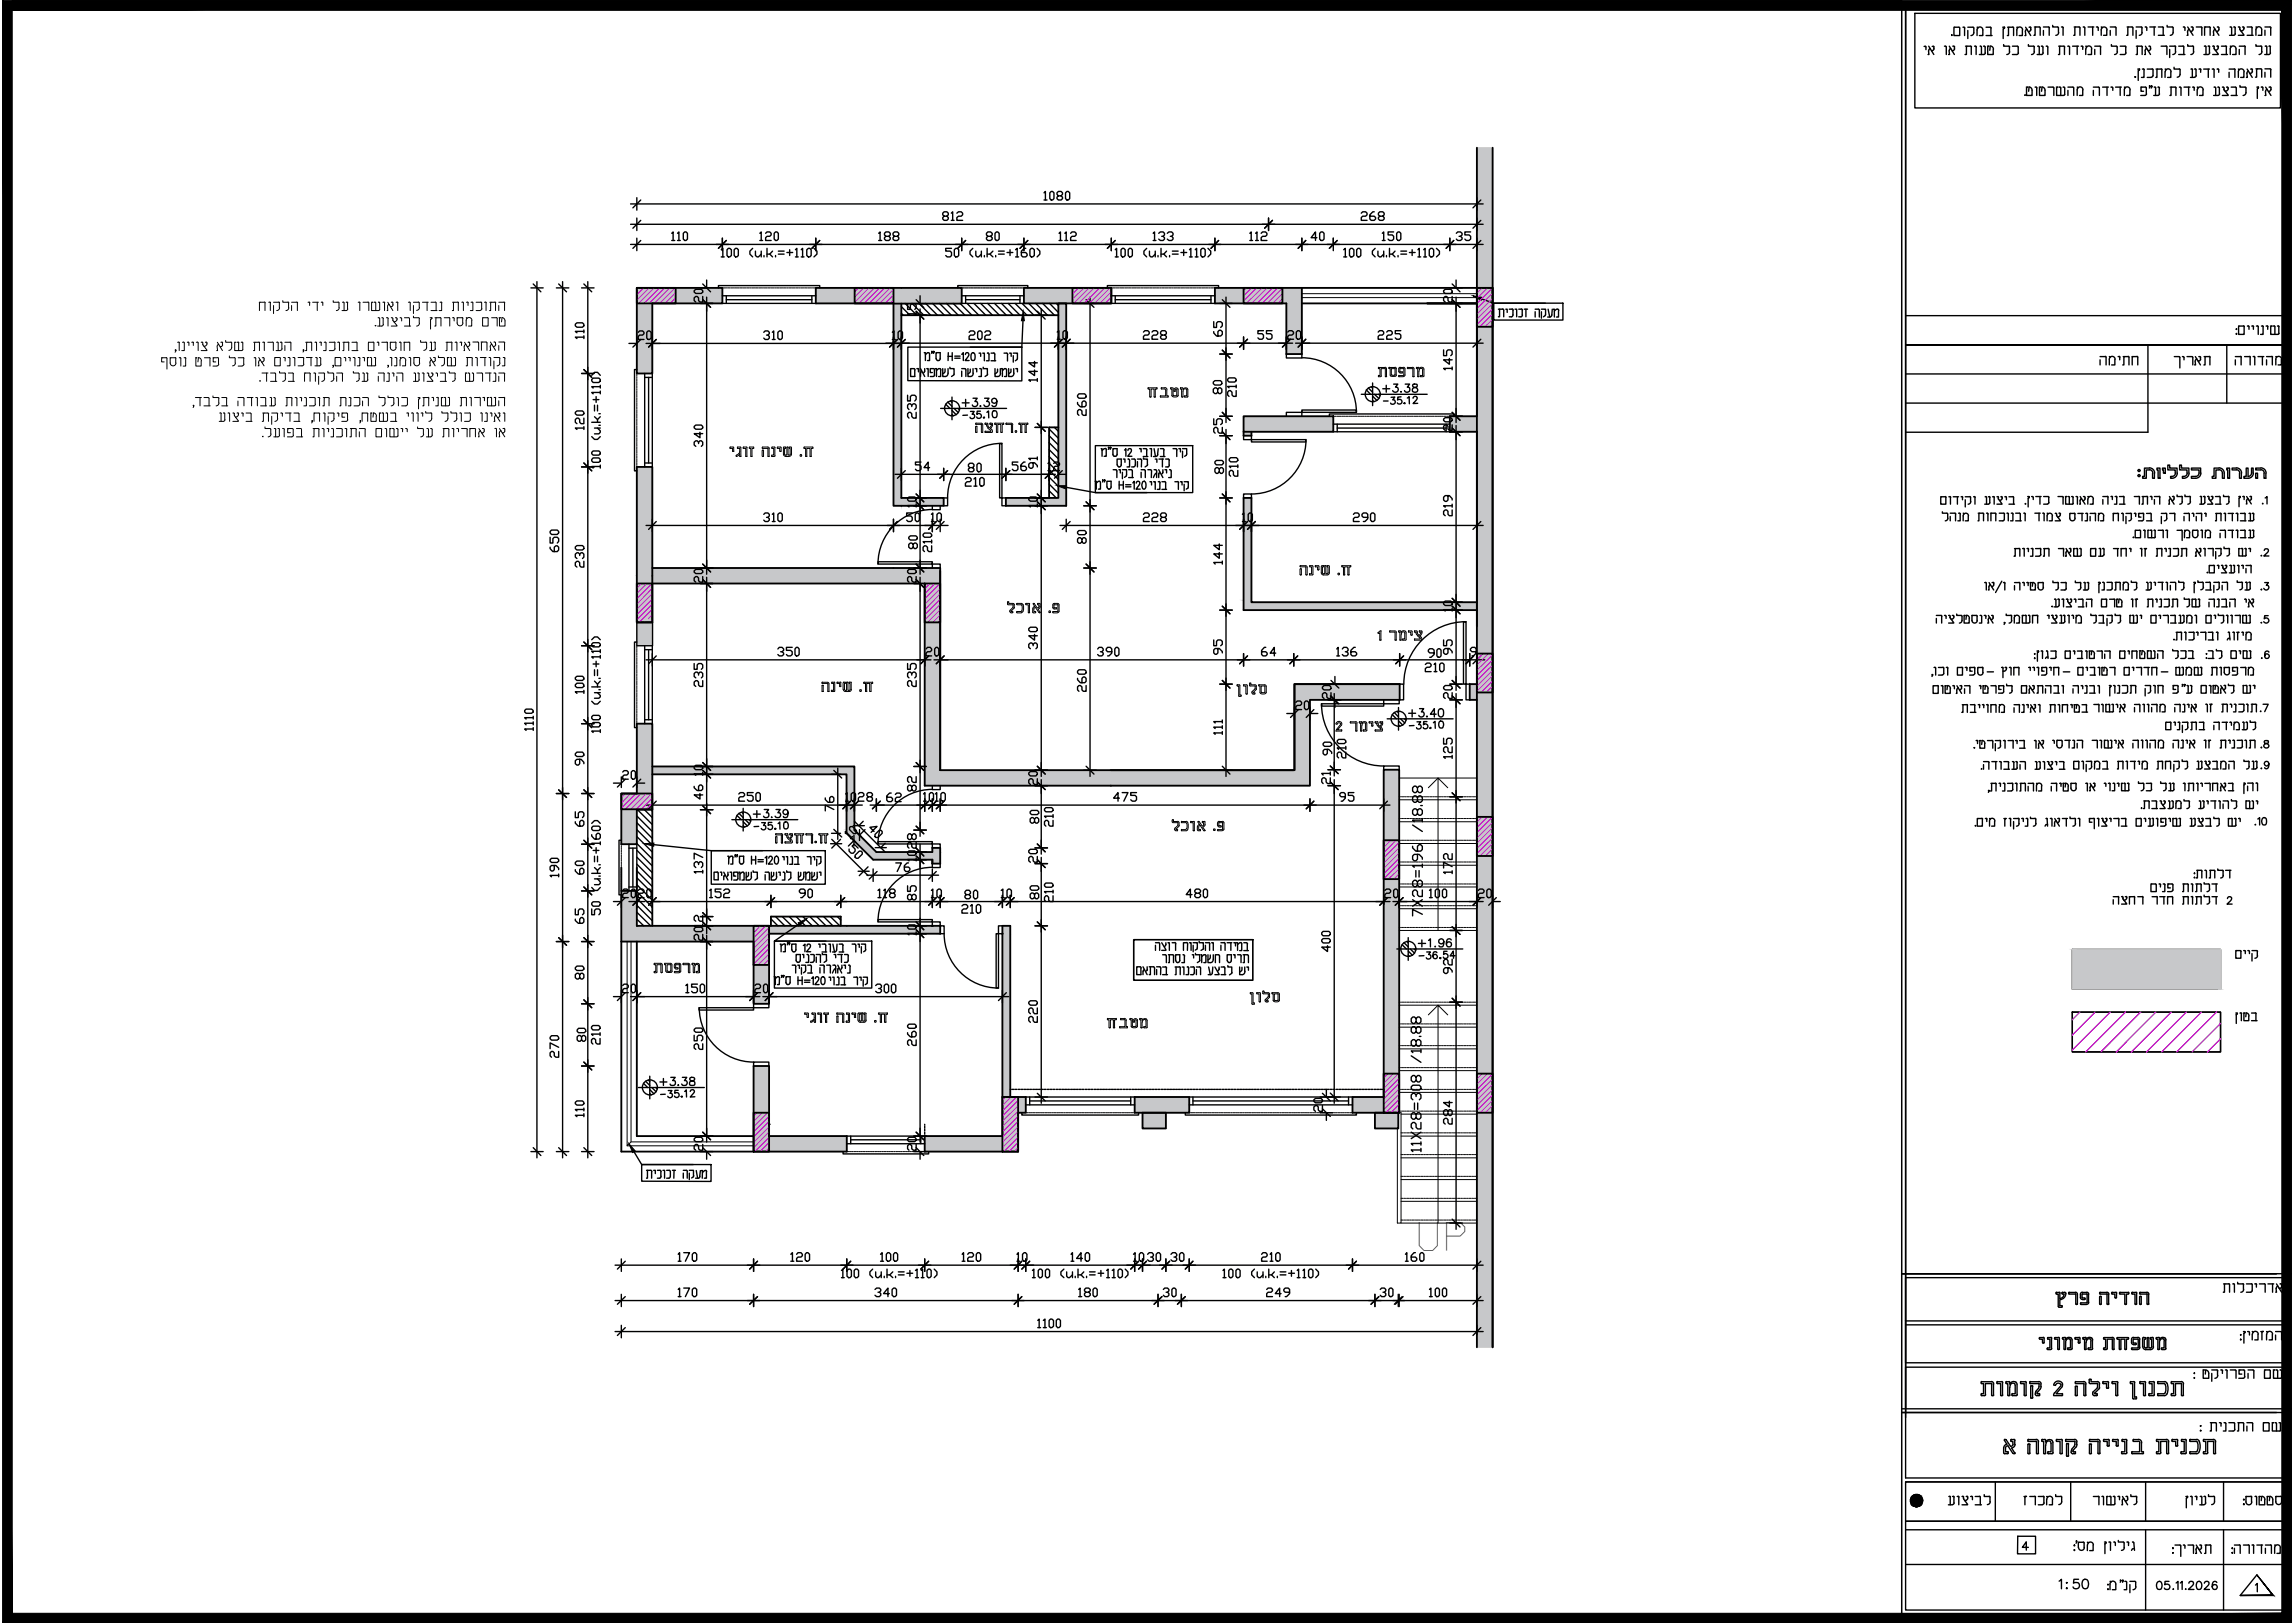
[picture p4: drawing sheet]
<svg xmlns="http://www.w3.org/2000/svg" width="420mm" height="297mm" viewBox="0 0 420 297" stroke-linecap="round" stroke-linejoin="round" font-family="sans-serif">
<defs><g id="words">
<text font-size="6.9" x="259" y="228.8">UP</text>
<g font-size="5.7">
<text x="251.2" y="70.2">nrpx,</text>
<text x="118.5" y="179.2">nrpx,</text>
<text x="372.2" y="248.4">napj, nhnubh</text>
</g>
<g font-size="4.9">
<text x="383.1" y="68.1">j,hnv</text>
<text x="408.2" y="68.1">nvsurv</text>
<text x="369.4" y="276.6">knfrz</text>
<text x="375.7" y="292.1">1:50</text>
</g>
<g font-size="4.4">
<text x="209.9" y="45.2">133</text>
<text x="175" y="75.5">+3.39</text>
<text x="251.9" y="73">+3.38</text>
<text x="416.3" y="131.6" transform="rotate(-90 416.3 131.6)">7/</text>
<text x="256.8" y="132.3">+3.40</text>
<text x="412.7" y="141.8">9/</text>
<text x="416.3" y="138.3" transform="rotate(-90 416.3 138.3)">8/</text>
<text x="258.6" y="174.6">+1.96</text>
</g>
<g font-size="4">
<text x="182.4" y="45.2" transform="rotate(-90 182.4 45.2)">80</text>
<text x="104.1" y="161.2">60</text>
</g>
</g></defs>
<!-- layer: ST-HASH -->
<g fill="#c7c8ca" stroke="#c7c8ca" stroke-width=".18">
<path d="M207.7 200.8h10z"/>
<path d="M207.7 200.8h10v2.9z"/>
<path d="M183.5 200.8h4.3z"/>
<path d="M169.3 207.9h17.1v2.9z"/>
<path d="M138 207.9h17v2.9z"/>
<path d="M149.4 52.7h1.1z"/>
<path d="M149.4 55.5h26.7z"/>
<path d="M229.1 110.2h41.3z"/>
<path d="M227.7 110.2h42.7v1.5z"/>
<path d="M227.7 76.2h10.6z"/>
<path d="M119.4 104l52.7 1.4v-1.4zM119.4 104l52.7 1.4h-52.7z"/>
<path d="M119.4 105.4l52.7 1.4v-1.4zM119.4 105.4l52.7 1.4h-52.7z"/>
<path d="M237 125.2l19.2 2.9v-2.9zM237 125.2l19.2 2.9h-19.2z"/>
<path d="M237 128.1l2.8 12.9v-12.9zM237 128.1l2.8 12.9h-2.8z"/>
<path d="M169.3 106.8l2.8 34.2v-34.2zM169.3 106.8l2.8 34.2h-2.8z"/>
<path d="M169.3 141l70.5 2.8v-2.8zM169.3 141l70.5 2.8h-70.5z"/>
<path d="M269.1 125.2l1.3 2.9v-2.9zM269.1 125.2l1.3 2.9h-1.3z"/>
<path d="M253.3 140.9l2.9 59.9v-59.9zM253.3 140.9l2.9 59.9h-2.9z"/>
<path d="M247.6 200.8l8.6 2.9v-2.9zM247.6 200.8l8.6 2.9h-8.6z"/>
<path d="M183.5 169.4l1.5 1.5v-1.5zM183.5 169.4l1.5 1.5h-1.5z"/>
<path d="M183.5 170.9l1.5 29.9v-29.9zM183.5 170.9l1.5 29.9h-1.5z"/>
<path d="M251.7 203.7l4.3 2.8v-2.8zM251.7 203.7l4.3 2.8h-4.3z"/>
<path d="M207.7 203.7h10zM207.7 200.8l10 2.9h-10z"/>
<path d="M183.5 200.8l4.3 2.9v-2.9zM183.5 200.8l4.3 2.9h-4.3z"/>
<path d="M183.5 203.7h2.9zM183.5 203.7h4.3z"/>
<path d="M183.5 203.7l2.9 4.2v-4.2zM183.5 203.7l2.9 4.2h-2.9z"/>
<path d="M169.3 207.9h14.2zM169.3 207.9h14.2z"/>
<path d="M169.3 207.9h17.1zM169.3 207.9h17.1zM169.3 207.9h17.1zM169.3 207.9h17.1z"/>
<path d="M169.3 210.8h17.1zM169.3 207.9l17.1 2.9h-17.1z"/>
<path d="M138 195.1l2.8 12.8v-12.8zM138 195.1l2.8 12.8h-2.8z"/>
<path d="M138 207.9h17zM138 207.9h17z"/>
<path d="M138 210.8h17zM138 207.9l17 2.9h-17z"/>
<path d="M116.6 132.4l2.8 12.8v-12.8zM116.6 132.4l2.8 12.8h-2.8z"/>
<path d="M113.7 145.2l5.7 2.8v-2.8zM113.7 145.2l5.7 2.8h-5.7z"/>
<path d="M113.7 148h4.6zM113.7 148h5.7z"/>
<path d="M113.7 148h4.6zM113.7 148l3.4 .1z"/>
<path d="M113.7 148.1l3.4 .1zM113.7 148.1l3.4 .1z"/>
<path d="M113.7 148.2l2.9 6.3v-6.3zM113.7 148.2l2.9 6.3h-2.9z"/>
<path d="M116.6 52.7l15.6 2.8v-2.8zM116.6 52.7l15.6 2.8h-15.6z"/>
<path d="M116.6 55.5l2.8 12.9v-12.9zM116.6 55.5l2.8 12.9h-2.8z"/>
<path d="M176.1 52.7h11.3zM176.1 52.7h11.3z"/>
<path d="M149.4 52.7h19.6zM149.4 52.7h19.6z"/>
<path d="M149.4 52.7h26.7zM149.4 52.7h26.7z"/>
<path d="M149.4 52.7l26.7 2.8v-2.8zM149.4 52.7l26.7 2.8h-26.7zM149.4 55.5h26.7z"/>
<path d="M163.6 55.5h12.5zM163.6 55.5l1.4 .1z"/>
<path d="M163.6 55.6l1.4 31.1v-31.1zM163.6 55.6l1.4 31.1h-1.4z"/>
<path d="M163.6 86.7l1.4 5.9v-5.9zM163.6 86.7l1.4 5.9h-1.4z"/>
<path d="M270.4 27l2.9 219.6v-219.6zM270.4 27l2.9 219.6h-2.9z"/>
<path d="M116.6 85.5l2.8 19.9v-19.9zM116.6 85.5l2.8 19.9h-2.8z"/>
<path d="M116.6 105.4l2.8 1.4v-1.4zM116.6 105.4l2.8 1.4h-2.8z"/>
<path d="M119.4 140.3l37 1.4v-1.4zM119.4 140.3l37 1.4h-37z"/>
<path d="M155 141.7l1.4 10.2v-10.2zM155 141.7l1.4 10.2h-1.4z"/>
<path d="M155 151.9l2 .6-.6-.6zM155 151.9l2 .6h-2z"/>
<path d="M170.7 155.2l1.4 .7v-.7zM170.7 155.2l1.4 .7h-1.4z"/>
<path d="M155 152.5l5.4 3.4-3.4-3.4zM155 152.5l5.4 3.4h-1.9z"/>
<path d="M158.5 155.9l13.6 1.4v-1.4zM158.5 155.9l13.6 1.4h-12.2z"/>
<path d="M170.7 157.3l1.4 .8v-.8zM170.7 157.3l1.4 .8h-1.4z"/>
<path d="M113.7 163.1l2.9 6.3v-6.3zM113.7 163.1l2.9 6.3h-2.9z"/>
<path d="M113.7 169.4l27.1 1.5v-1.5zM113.7 169.4l27.1 1.5h-27.1z"/>
<path d="M113.7 170.9l27.1 1.4v-1.4zM113.7 170.9l27.1 1.4h-27.1z"/>
<path d="M138 172.3l2.8 11.4v-11.4zM138 172.3l2.8 11.4h-2.8z"/>
<path d="M140.8 169.4l31.3 1.5v-1.5zM140.8 169.4l31.3 1.5h-31.3z"/>
<path d="M265.4 76.2l5 2.8v-2.8zM265.4 76.2l5 2.8h-5z"/>
<path d="M222.4 52.7l15.9 2.8v-2.8zM222.4 52.7l15.9 2.8h-15.9z"/>
<path d="M235.5 55.5l2.8 9.3v-9.3zM235.5 55.5l2.8 9.3h-2.8z"/>
<path d="M193.8 55.5l1.4 25.2v-25.2zM193.8 55.5l1.4 25.2h-1.4z"/>
<path d="M193.8 80.7l1.4 7.1v-7.1zM193.8 80.7l1.4 7.1h-1.4z"/>
<path d="M193.8 87.8l1.4 3.2v-3.2zM193.8 87.8l1.4 3.2h-1.4z"/>
<path d="M193.8 91l1.4 .1zM193.8 91l1.4 .1z"/>
<path d="M184.1 91.1l11.1 1.5v-1.5zM184.1 91.1l11.1 1.5h-11.1z"/>
<path d="M227.7 79l1.4 .7v-.7zM227.7 79l1.4 .7h-1.4z"/>
<path d="M227.7 91.1l1.4 18.8v-18.8zM227.7 91.1l1.4 18.8h-1.4z"/>
<path d="M227.7 109.9l1.4 .3v-.3zM227.7 109.9l1.4 .3h-1.4z"/>
<path d="M227.7 111.7h42.7zM227.7 110.2l42.7 1.5h-42.7z"/>
<path d="M227.7 76.2l16.4 2.8v-2.8zM227.7 76.2l16.4 2.8h-16.4z"/>
<path d="M165 91.1l7.8 1.5v-1.5zM165 91.1l7.8 1.5h-7.8z"/>
<path d="M187.5 52.7l16 2.8v-2.8zM187.5 52.7l16 2.8h-16z"/>
<path d="M116.6 106.8l2.9 11.4v-11.4zM116.6 106.8l2.9 11.4h-2.9z"/>
<path d="M209.2 203.7l4.2 2.8v-2.8zM209.2 203.7l4.2 2.8h-4.2z"/>
<path d="M379.4 173.8l27.1 7.2v-7.2zM379.4 173.8l27.1 7.2h-27.1z"/>
</g>
<!-- layer: ST-DIM-50 -->
<g fill="none" stroke="#000" stroke-width=".25">
<path d="M165 57.3l.4 .4M165 56.1l1.6 1.6M165.7 55.5l2.2 2.2M167 55.5l2.1 2.2M168.2 55.5l2.2 2.2M169.5 55.5l2.1 2.2M170.7 55.5l2.2 2.2M172 55.5l2.2 2.2M173.3 55.5l2.1 2.2M174.5 55.5l2.2 2.2M175.8 55.5l2.1 2.2M177 55.5l2.2 2.2"/>
<path d="M178.3 55.5l2.2 2.2M179.5 55.5l2.2 2.2M180.8 55.5l2.2 2.2M182.1 55.5l2.1 2.2M183.3 55.5l2.2 2.2M184.6 55.5l2.1 2.2M185.8 55.5l2.2 2.2M187.1 55.5l2.2 2.2M188.3 55.5l2.2 2.2M189.6 55.5l2.2 2.2M190.9 55.5l2.1 2.2M192.2 55.5l1.6 1.7"/>
<path d="M193.4 55.5l.4 .4M192.1 79.7l1.7 1.7M192.1 78.5l1.7 1.7M193 78.2l.8 .7M192.1 91.1h.1M192.1 89.8l1.3 1.3M192.1 88.6l1.7 1.7M192.1 87.3l1.7 1.7M192.1 86l1.7 1.7M192.1 84.8l1.7 1.7M192.1 83.6l1.7 1.6M192.1 82.3l1.7 1.7"/>
<path d="M192.1 81l1.7 1.7M116.6 159.4l2.8 2.8M116.6 158.1l2.8 2.9M116.6 156.9l2.8 2.8M116.6 155.6l2.8 2.9M116.6 154.4l2.8 2.8M116.6 153.1l2.8 2.8M116.6 151.8l2.8 2.9M116.6 150.6l2.8 2.8M116.6 149.3l2.8 2.9M116.7 148.2l2.7 2.7M118 148.2l1.4 1.4"/>
<path d="M119.3 148.2l.1 .2M116.6 169.4h.1M116.6 168.2l1.3 1.2M116.6 166.9l2.5 2.5M116.6 165.7l2.8 2.8M116.6 164.4l2.8 2.9M116.6 163.2l2.8 2.8M116.6 161.9l2.8 2.8M116.6 160.6l2.8 2.9M141.1 169.4h.1M141.1 168.2l1.3 1.2M142 167.8l1.7 1.6"/>
<path d="M143.2 167.8l1.7 1.6M144.5 167.8l1.7 1.6M145.8 167.8l1.6 1.6M147 167.8l1.7 1.6M148.3 167.8l1.7 1.6M149.5 167.8l1.7 1.6M150.8 167.8l1.7 1.6M152 167.8l1.8 1.6M153.3 167.8l.6 .6"/>
</g>
<!-- layer: A-FLOR-HRAL -->
<path d="M238.3 54.5h32.1M238.3 53.7h32.1M114.8 172.3v37.4l.7-.7v-36.7M114.8 209.7h23.2M115.5 209h22.5M255.8 203.7h.1M256.2 203.7h.3v20.1h-.7v-17.3" fill="none" stroke="#000" stroke-width=".18"/>
<g fill="none" stroke="#000" stroke-width=".34">
<path d="M270.4 27v219.6M273.3 27v219.6M116.6 52.7h15.6v2.8h-12.8v12.9h-2.8zM163.6 55.6h12.5v-2.9h-26.7v2.8h14.2v7.1M165 55.6v35.5h7.8v1.5h-9.2v-30.1M165 57.7h28.8M187.5 52.7h16v2.8h-16zM193.8 55.5h1.4v37.1h-11.1v-1.5h9.7zM238.3 52.7v12.1h-2.8v-9.3h-13.1v-2.8h48M238.3 55.5h32.1M273.3 52.7h-2.9v23.5h-5v2.8h5M193.8 78.2h-1.7v12.9"/>
<path d="M227.7 76.2h16.4v2.8h-16.4zM227.7 79v.7h1.4v-.7M116.6 85.5h2.8v28.4h-2.8zM119.4 106.8h49.9v37h34.1M119.4 104h52.7v37h64.8M270.4 110.2h-41.3v-19.1h-1.4v20.6h42.7M256.2 125.2h-19.2v15.8h-33.7M256.2 125.2v2.9h-16.4v15.7h-36.5M256.2 125.2h-19.2v15.8M270.4 125.2h-1.3v2.9h1.3M113.7 158.8v52h41.3v-2.9h-14.2v-12.8h-2.8v15.7M116.6 158.8v10.6h55.5v1.5h-31.3"/>
<path d="M119.4 148.2h-2.8v6.3h-2.9v-9.3h2.9v-12.8h2.8v37M119.4 140.3h37v11.6l4 4h10.3v-.7h1.4v2.9h-1.4v-.8h-10.8l-4.9-4.8v-10.8h-35.6M253.3 140.9h2.9v62.8h-8.6v-2.9h5.7zM113.7 163.1h2.9M116.6 172.3v35.6h21.4M140.8 170.9v12.8h-2.8v-11.4h-24.3M140.8 169.4v1.5M141.1 169.4v-1.6h12.8v1.6M183.5 200.8h4.3v2.9h-1.4v7.1h-17.1v-2.9h14.2v-38.5h1.5v31.4M207.7 200.8h10v2.9h-10zM209.2 203.7h4.2v2.8h-4.2zM251.7 203.7h4.3v2.8h-4.3z"/>
</g>
<!-- layer: S-STRS -->
<g fill="none" stroke="#000" stroke-width=".18">
<path d="M256.2 142.4h14.2M256.2 145.8h.1M256.2 149.8h.1M256.2 153.8h.1M256.2 157.8h.1M256.2 146.4h14.2M256.2 150.4h14.2M256.2 154.4h14.2M256.2 158.4h14.2M256.4 145.8h.2M256.4 149.8h.2M256.4 153.8h.2"/>
<path d="M256.4 157.8h.2M256.7 145.8h.2M256.7 149.8h.2M256.7 153.8h.2M256.7 157.8h.2M257 145.8h.1M257 149.8h.1M257 153.8h.1M257 157.8h.1M257.3 145.8h.1M257.3 149.8h.1M257.3 153.8h.1"/>
<path d="M257.3 157.8h.1M257.6 145.8h.1M257.6 149.8h.1M257.6 153.8h.1M257.6 157.8h.1M257.8 145.8h.2M257.8 149.8h.2M257.8 153.8h.2M257.8 157.8h.2M258.1 145.8h.2M258.1 149.8h.2M258.1 153.8h.2"/>
<path d="M258.1 157.8h.2M258.4 145.8h.2M258.4 149.8h.2M258.4 153.8h.2M258.4 157.8h.2M258.7 145.8h.1M258.7 149.8h.1M258.7 153.8h.1M258.7 157.8h.1M259 145.8h.1M259 149.8h.1M259 153.8h.1"/>
<path d="M259 157.8h.1M259.2 145.8h.2M259.2 149.8h.2M259.2 153.8h.2M259.2 157.8h.2M259.5 145.8h.2M259.5 149.8h.2M259.5 153.8h.2M259.5 157.8h.2M259.8 145.8h.2M259.8 149.8h.2M259.8 153.8h.2"/>
<path d="M259.8 157.8h.2M260.1 145.8h.2M260.1 149.8h.2M260.1 153.8h.2M260.1 157.8h.2M260.3 145.8h.2M260.3 149.8h.2M260.3 153.8h.2M260.3 157.8h.2M260.6 145.8h.2M260.6 149.8h.2M260.6 153.8h.2"/>
<path d="M260.6 157.8h.2M260.9 145.8h.2M260.9 149.8h.2M260.9 153.8h.2M260.9 157.8h.2M261.2 145.8h.2M261.2 149.8h.2M261.2 153.8h.2M261.2 157.8h.2M261.5 145.8h.2M261.5 149.8h.2M261.5 153.8h.2"/>
<path d="M261.5 157.8h.2M261.8 145.8h.2M261.8 149.8h.2M261.8 153.8h.2M261.8 157.8h.2M262 145.8h.2M262 149.8h.2M262 153.8h.2M262 157.8h.2M262.3 145.8h.2M262.3 149.8h.2M262.3 153.8h.2"/>
<path d="M262.3 157.8h.2M262.6 145.8h.2M262.6 149.8h.2M262.6 153.8h.2M262.6 157.8h.2M262.9 145.8h.2M262.9 149.8h.2M262.9 153.8h.2M262.9 157.8h.2M263.2 145.8h.2M263.2 149.8h.2M263.2 153.8h.2"/>
<path d="M263.2 157.8h.2M263.5 145.8h.2M263.5 149.8h.2M263.5 153.8h.2M263.5 157.8h.2M263.7 145.8h.2M263.7 149.8h.2M263.7 153.8h.2M263.7 157.8h.2M264 145.8h.2M264 149.8h.2M264 153.8h.2"/>
<path d="M264 157.8h.2M264.3 145.8h.2M264.3 149.8h.2M264.3 153.8h.2M264.3 157.8h.2M264.6 145.8h.2M264.6 149.8h.2M264.6 153.8h.2M264.6 157.8h.2M264.9 145.8h.1M264.9 149.8h.1M264.9 153.8h.1"/>
<path d="M264.9 157.8h.1M265.2 145.8h.1M265.2 149.8h.1M265.2 153.8h.1M265.2 157.8h.1M265.4 145.8h.2M265.4 149.8h.2M265.4 153.8h.2M265.4 157.8h.2M265.7 145.8h.2M265.7 149.8h.2M265.7 153.8h.2"/>
<path d="M265.7 157.8h.2M266 145.8h.2M266 149.8h.2M266 153.8h.2M266 157.8h.2M266.3 145.8h.2M266.3 149.8h.2M266.3 153.8h.2M266.3 157.8h.2M266.6 145.8h.1M266.6 149.8h.1M266.6 153.8h.1"/>
<path d="M266.6 157.8h.1M266.9 145.8h.1M266.9 149.8h.1M266.9 153.8h.1M266.9 157.8h.1M267.2 145.8h.1M267.2 149.8h.1M267.2 153.8h.1M267.2 157.8h.1M267.4 145.8h.2M267.4 149.8h.2M267.4 153.8h.2"/>
<path d="M267.4 157.8h.2M267.7 145.8h.2M267.7 149.8h.2M267.7 153.8h.2M267.7 157.8h.2M268 145.8h.2M268 149.8h.2M268 153.8h.2M268 157.8h.2M268.3 145.8h.1M268.3 149.8h.1M268.3 153.8h.1"/>
<path d="M268.3 157.8h.1M268.6 145.8h.1M268.6 149.8h.1M268.6 153.8h.1M268.6 157.8h.1M268.9 145.8h.1M268.9 149.8h.1M268.9 153.8h.1M268.9 157.8h.1M269.1 145.8h.2M269.1 149.8h.2M269.1 153.8h.2"/>
<path d="M269.1 157.8h.2M269.4 145.8h.2M269.4 149.8h.2M269.4 153.8h.2M269.4 157.8h.2M269.7 145.8h.2M269.7 149.8h.2M269.7 153.8h.2M269.7 157.8h.2M270 145.8h.1M270 149.8h.1M270 153.8h.1"/>
<path d="M270 157.8h.1M270.3 145.8h.1M270.3 149.8h.1M270.3 153.8h.1M270.3 157.8h.1M256.2 170.3h14.2M256.2 161.8h.1M256.2 165.8h.1M256.2 169.7h.1M256.2 162.3h14.2M256.2 166.3h14.2M256.4 161.8h.2"/>
<path d="M256.4 165.8h.2M256.4 169.7h.2M256.7 161.8h.2M256.7 165.8h.2M256.7 169.7h.2M257 161.8h.1M257 165.8h.1M257 169.7h.1M257.3 161.8h.1M257.3 165.8h.1M257.6 161.8h.1M257.6 165.8h.1"/>
<path d="M257.8 161.8h.2M257.8 165.8h.2M258.1 161.8h.2M258.1 165.8h.2M258.4 161.8h.2M258.4 165.8h.2M258.7 161.8h.1M258.7 165.8h.1M259 161.8h.1M259 165.8h.1M259.2 161.8h.2M259.2 165.8h.2"/>
<path d="M259.5 161.8h.2M259.5 165.8h.2M259.8 161.8h.2M259.8 165.8h.2M260.1 161.8h.2M260.1 165.8h.2M260.3 161.8h.2M260.3 165.8h.2M260.6 161.8h.2M260.6 165.8h.2M260.9 161.8h.2M260.9 165.8h.2"/>
<path d="M261.2 161.8h.2M261.2 165.8h.2M261.5 161.8h.2M261.5 165.8h.2M261.8 161.8h.2M261.8 165.8h.2M262 161.8h.2M262 165.8h.2M262.3 161.8h.2M262.3 165.8h.2M262.6 161.8h.2M262.6 165.8h.2"/>
<path d="M262.9 161.8h.2M262.9 165.8h.2M263.2 161.8h.2M263.2 165.8h.2M263.5 161.8h.2M263.5 165.8h.2M263.7 161.8h.2M263.7 165.8h.2M264 161.8h.2M264 165.8h.2M264.3 161.8h.2M264.3 165.8h.2"/>
<path d="M264.6 161.8h.2M264.6 165.8h.2M264.9 161.8h.1M264.9 165.8h.1M265.2 161.8h.1M265.2 165.8h.1M265.4 161.8h.2M265.4 165.8h.2M265.7 161.8h.2M265.7 165.8h.2M266 161.8h.2M266 165.8h.2"/>
<path d="M266.3 161.8h.2M266.3 165.8h.2M266.6 161.8h.1M266.6 165.8h.1M266.9 161.8h.1M266.9 165.8h.1M267.2 161.8h.1M267.2 165.8h.1M267.4 161.8h.2M267.4 165.8h.2M267.7 161.8h.2M267.7 165.8h.2"/>
<path d="M268 161.8h.2M268 165.8h.2M268.3 161.8h.1M268.3 165.8h.1M268.3 169.7h.1M268.6 161.8h.1M268.6 165.8h.1M268.6 169.7h.1M268.9 161.8h.1M268.9 165.8h.1M268.9 169.7h.1M269.1 161.8h.2"/>
<path d="M269.1 165.8h.2M269.1 169.7h.2M269.4 161.8h.2M269.4 165.8h.2M269.4 169.7h.2M269.7 161.8h.2M269.7 165.8h.2M269.7 169.7h.2M270 161.8h.1M270 165.8h.1M270 169.7h.1M270.3 161.8h.1"/>
<path d="M270.3 165.8h.1M270.3 169.7h.1M256.2 184h14.2M256.2 183.4h.1M256.2 187.4h.1M256.2 191.4h.1M256.2 195.4h.1M256.2 199.4h.1M256.2 188h14.2M256.2 192h14.2M256.2 195.9h14.2M256.2 199.9h14.2"/>
<path d="M256.4 183.4h.2M256.4 187.4h.2M256.4 191.4h.2M256.4 195.4h.2M256.4 199.4h.2M256.7 183.4h.2M256.7 187.4h.2M256.7 191.4h.2M256.7 195.4h.2M256.7 199.4h.2M257 183.4h.1M257 187.4h.1"/>
<path d="M257 191.4h.1M257 195.4h.1M257 199.4h.1M257.3 183.4h.1M257.3 187.4h.1M257.3 191.4h.1M257.3 195.4h.1M257.3 199.4h.1M257.6 183.4h.1M257.6 187.4h.1M257.6 191.4h.1M257.6 195.4h.1"/>
<path d="M257.6 199.4h.1M257.8 183.4h.2M257.8 187.4h.2M257.8 191.4h.2M257.8 195.4h.2M257.8 199.4h.2M258.1 183.4h.2M258.1 187.4h.2M258.1 191.4h.2M258.1 195.4h.2M258.1 199.4h.2M258.4 183.4h.2"/>
<path d="M258.4 187.4h.2M258.4 191.4h.2M258.4 195.4h.2M258.4 199.4h.2M258.7 183.4h.1M258.7 187.4h.1M258.7 191.4h.1M258.7 195.4h.1M258.7 199.4h.1M259 183.4h.1M259 187.4h.1M259 191.4h.1"/>
<path d="M259 195.4h.1M259 199.4h.1M259.2 183.4h.2M259.2 187.4h.2M259.2 191.4h.2M259.2 195.4h.2M259.2 199.4h.2M259.5 183.4h.2M259.5 187.4h.2M259.5 191.4h.2M259.5 195.4h.2M259.5 199.4h.2"/>
<path d="M259.8 183.4h.2M259.8 187.4h.2M259.8 191.4h.2M259.8 195.4h.2M259.8 199.4h.2M260.1 183.4h.2M260.1 187.4h.2M260.1 191.4h.2M260.1 195.4h.2M260.1 199.4h.2M260.3 183.4h.2M260.3 187.4h.2"/>
<path d="M260.3 191.4h.2M260.3 195.4h.2M260.3 199.4h.2M260.6 183.4h.2M260.6 187.4h.2M260.6 191.4h.2M260.6 195.4h.2M260.6 199.4h.2M260.9 183.4h.2M260.9 187.4h.2M260.9 191.4h.2M260.9 195.4h.2"/>
<path d="M260.9 199.4h.2M261.2 183.4h.2M261.2 187.4h.2M261.2 191.4h.2M261.2 195.4h.2M261.2 199.4h.2M261.5 183.4h.2M261.5 187.4h.2M261.5 191.4h.2M261.5 195.4h.2M261.5 199.4h.2M261.8 183.4h.2"/>
<path d="M261.8 187.4h.2M261.8 191.4h.2M261.8 195.4h.2M261.8 199.4h.2M262 183.4h.2M262 187.4h.2M262 191.4h.2M262 195.4h.2M262 199.4h.2M262.3 183.4h.2M262.3 187.4h.2M262.3 191.4h.2"/>
<path d="M262.3 195.4h.2M262.3 199.4h.2M262.6 183.4h.2M262.6 187.4h.2M262.6 191.4h.2M262.6 195.4h.2M262.6 199.4h.2M262.9 183.4h.2M262.9 187.4h.2M262.9 191.4h.2M262.9 195.4h.2M262.9 199.4h.2"/>
<path d="M263.2 183.4h.2M263.2 187.4h.2M263.2 191.4h.2M263.2 195.4h.2M263.2 199.4h.2M263.5 183.4h.2M263.5 187.4h.2M263.5 191.4h.2M263.5 195.4h.2M263.5 199.4h.2M263.7 183.4h.2M263.7 187.4h.2"/>
<path d="M263.7 191.4h.2M263.7 195.4h.2M263.7 199.4h.2M264 183.4h.2M264 187.4h.2M264 191.4h.2M264 195.4h.2M264 199.4h.2M264.3 183.4h.2M264.3 187.4h.2M264.3 191.4h.2M264.3 195.4h.2"/>
<path d="M264.3 199.4h.2M264.6 183.4h.2M264.6 187.4h.2M264.6 191.4h.2M264.6 195.4h.2M264.6 199.4h.2M264.9 183.4h.1M264.9 187.4h.1M264.9 191.4h.1M264.9 195.4h.1M264.9 199.4h.1M265.2 183.4h.1"/>
<path d="M265.2 187.4h.1M265.2 191.4h.1M265.2 195.4h.1M265.2 199.4h.1M265.4 183.4h.2M265.4 187.4h.2M265.4 191.4h.2M265.4 195.4h.2M265.4 199.4h.2M265.7 183.4h.2M265.7 187.4h.2M265.7 191.4h.2"/>
<path d="M265.7 195.4h.2M265.7 199.4h.2M266 183.4h.2M266 187.4h.2M266 191.4h.2M266 195.4h.2M266 199.4h.2M266.3 183.4h.2M266.3 187.4h.2M266.3 191.4h.2M266.3 195.4h.2M266.3 199.4h.2"/>
<path d="M266.6 183.4h.1M266.6 187.4h.1M266.6 191.4h.1M266.6 195.4h.1M266.6 199.4h.1M266.9 183.4h.1M266.9 187.4h.1M266.9 191.4h.1M266.9 195.4h.1M266.9 199.4h.1M267.2 183.4h.1M267.2 187.4h.1"/>
<path d="M267.2 191.4h.1M267.2 195.4h.1M267.2 199.4h.1M267.4 183.4h.2M267.4 187.4h.2M267.4 191.4h.2M267.4 195.4h.2M267.4 199.4h.2M267.7 183.4h.2M267.7 187.4h.2M267.7 191.4h.2M267.7 195.4h.2"/>
<path d="M267.7 199.4h.2M268 183.4h.2M268 187.4h.2M268 191.4h.2M268 195.4h.2M268 199.4h.2M268.3 183.4h.1M268.3 187.4h.1M268.3 191.4h.1M268.3 195.4h.1M268.3 199.4h.1M268.6 183.4h.1"/>
<path d="M268.6 187.4h.1M268.6 191.4h.1M268.6 195.4h.1M268.6 199.4h.1M268.9 183.4h.1M268.9 187.4h.1M268.9 191.4h.1M268.9 195.4h.1M268.9 199.4h.1M269.1 183.4h.2M269.1 187.4h.2M269.1 191.4h.2"/>
<path d="M269.1 195.4h.2M269.1 199.4h.2M269.4 183.4h.2M269.4 187.4h.2M269.4 191.4h.2M269.4 195.4h.2M269.4 199.4h.2M269.7 183.4h.2M269.7 187.4h.2M269.7 191.4h.2M269.7 195.4h.2M269.7 199.4h.2"/>
<path d="M270 183.4h.1M270 187.4h.1M270 191.4h.1M270 195.4h.1M270 199.4h.1M270.3 183.4h.1M270.3 187.4h.1M270.3 191.4h.1M270.3 195.4h.1M270.3 199.4h.1M256.2 203.4h.1M256.4 203.4h.2"/>
<path d="M256.5 207.3h.1M256.5 211.3h.1M256.5 215.3h.1M256.5 219.3h.1M256.5 203.9h13.9M256.5 207.9h13.9M256.5 211.9h13.9M256.5 215.9h13.9M256.5 219.9h13.9M256.7 203.4h.2M256.7 207.3h.2M256.7 211.3h.2"/>
<path d="M256.7 215.3h.2M256.7 219.3h.2M257 203.4h.1M257 207.3h.2M257 211.3h.2M257 215.3h.2M257 219.3h.2M257.3 203.4h.1M257.3 207.3h.2M257.3 211.3h.2M257.3 215.3h.2M257.3 219.3h.2"/>
<path d="M257.6 203.4h.1M257.6 207.3h.2M257.6 211.3h.2M257.6 215.3h.2M257.6 219.3h.2M257.8 203.4h.2M257.9 207.3h.1M257.9 211.3h.1M257.9 215.3h.1M257.9 219.3h.1M258.1 203.4h.2M258.1 207.3h.2"/>
<path d="M258.1 211.3h.2M258.1 215.3h.2M258.1 219.3h.2M258.4 203.4h.2M258.4 207.3h.2M258.4 211.3h.2M258.4 215.3h.2M258.4 219.3h.2M258.7 203.4h.1M258.7 207.3h.2M258.7 211.3h.2M258.7 215.3h.2"/>
<path d="M258.7 219.3h.2M259 203.4h.1M259 207.3h.2M259 211.3h.2M259 215.3h.2M259 219.3h.2M259.2 203.4h.2M259.3 207.3h.2M259.3 211.3h.2M259.3 215.3h.2M259.3 219.3h.2M259.5 203.4h.2"/>
<path d="M259.5 207.3h.2M259.5 211.3h.2M259.5 215.3h.2M259.5 219.3h.2M259.8 203.4h.2M259.8 207.3h.2M259.8 211.3h.2M259.8 215.3h.2M259.8 219.3h.2M260.1 203.4h.2M260.1 207.3h.2M260.1 211.3h.2"/>
<path d="M260.1 215.3h.2M260.1 219.3h.2M260.3 203.4h.2M260.4 207.3h.2M260.4 211.3h.2M260.4 215.3h.2M260.4 219.3h.2M260.6 203.4h.2M260.7 207.3h.2M260.7 211.3h.2M260.7 215.3h.2M260.7 219.3h.2"/>
<path d="M260.9 203.4h.2M261 207.3h.2M261 211.3h.2M261 215.3h.2M261 219.3h.2M261.2 203.4h.2M261.2 207.3h.2M261.2 211.3h.2M261.2 215.3h.2M261.2 219.3h.2M261.5 203.4h.2M261.5 207.3h.2"/>
<path d="M261.5 211.3h.2M261.5 215.3h.2M261.5 219.3h.2M261.8 203.4h.2M261.8 207.3h.2M261.8 211.3h.2M261.8 215.3h.2M261.8 219.3h.2M262 203.4h.2M262.1 207.3h.2M262.1 211.3h.2M262.1 215.3h.2"/>
<path d="M262.1 219.3h.2M262.3 203.4h.2M262.4 207.3h.2M262.4 211.3h.2M262.4 215.3h.2M262.4 219.3h.2M262.6 203.4h.2M262.7 207.3h.1M262.7 211.3h.1M262.7 215.3h.1M262.7 219.3h.1M262.9 203.4h.2"/>
<path d="M262.9 207.3h.2M262.9 211.3h.2M262.9 215.3h.2M262.9 219.3h.2M263.2 203.4h.2M263.2 207.3h.2M263.2 211.3h.2M263.2 215.3h.2M263.2 219.3h.2M263.5 203.4h.2M263.5 207.3h.2M263.5 211.3h.2"/>
<path d="M263.5 215.3h.2M263.5 219.3h.2M263.7 203.4h.2M263.8 207.3h.1M263.8 211.3h.1M263.8 215.3h.1M263.8 219.3h.1M264 203.4h.2M264.1 207.3h.1M264.1 211.3h.1M264.1 215.3h.1M264.1 219.3h.1"/>
<path d="M264.3 203.4h.2M264.4 207.3h.1M264.4 211.3h.1M264.4 215.3h.1M264.4 219.3h.1M264.6 203.4h.2M264.6 207.3h.2M264.6 211.3h.2M264.6 215.3h.2M264.6 219.3h.2M264.9 203.4h.1M264.9 207.3h.2"/>
<path d="M264.9 211.3h.2M264.9 215.3h.2M264.9 219.3h.2M265.2 203.4h.1M265.2 207.3h.2M265.2 211.3h.2M265.2 215.3h.2M265.2 219.3h.2M265.4 203.4h.2M265.5 207.3h.1M265.5 211.3h.1M265.5 215.3h.1"/>
<path d="M265.5 219.3h.1M265.7 203.4h.2M265.8 207.3h.1M265.8 211.3h.1M265.8 215.3h.1M265.8 219.3h.1M266 203.4h.2M266.1 207.3h.1M266.1 211.3h.1M266.1 215.3h.1M266.1 219.3h.1M266.3 203.4h.2"/>
<path d="M266.3 207.3h.2M266.3 211.3h.2M266.3 215.3h.2M266.3 219.3h.2M266.6 203.4h.1M266.6 207.3h.2M266.6 211.3h.2M266.6 215.3h.2M266.6 219.3h.2M266.9 203.4h.1M266.9 207.3h.2M266.9 211.3h.2"/>
<path d="M266.9 215.3h.2M266.9 219.3h.2M267.2 203.4h.1M267.2 207.3h.1M267.2 211.3h.1M267.2 215.3h.1M267.2 219.3h.1M267.4 203.4h.2M267.5 207.3h.1M267.5 211.3h.1M267.5 215.3h.1M267.5 219.3h.1"/>
<path d="M267.7 203.4h.2M267.8 207.3h.1M267.8 211.3h.1M267.8 215.3h.1M267.8 219.3h.1M268 203.4h.2M268.1 207.3h.1M268.1 211.3h.1M268.1 215.3h.1M268.1 219.3h.1M268.3 203.4h.1M268.3 207.3h.2"/>
<path d="M268.3 211.3h.2M268.3 215.3h.2M268.3 219.3h.2M268.6 203.4h.1M268.6 207.3h.2M268.6 211.3h.2M268.6 215.3h.2M268.6 219.3h.2M268.9 203.4h.1M268.9 207.3h.2M268.9 211.3h.2M268.9 215.3h.2"/>
<path d="M268.9 219.3h.2M269.1 203.4h.2M269.2 207.3h.1M269.2 211.3h.1M269.2 215.3h.1M269.2 219.3h.1M269.4 203.4h.2M269.5 207.3h.1M269.5 211.3h.1M269.5 215.3h.1M269.5 219.3h.1M269.7 203.4h.2"/>
<path d="M269.7 207.3h.2M269.7 211.3h.2M269.7 215.3h.2M269.7 219.3h.2M270 203.4h.1M270 207.3h.2M270 211.3h.2M270 215.3h.2M270 219.3h.2M270.3 203.4h.1M270.3 207.3h.1M270.3 211.3h.1"/>
<path d="M270.3 215.3h.1M270.3 219.3h.1M256.5 223.8h13.9M256.5 223.3h.1M256.7 223.3h.2M257 223.3h.2M257.3 223.3h.2M257.6 223.3h.2M257.9 223.3h.1M258.1 223.3h.2M258.4 223.3h.2M258.7 223.3h.2"/>
<path d="M259 223.3h.2M259.3 223.3h.2M259.5 223.3h.2M259.8 223.3h.2M260.1 223.3h.2M260.4 223.3h.2M260.7 223.3h.2M261 223.3h.2M261.2 223.3h.2M261.5 223.3h.2M261.8 223.3h.2M262.1 223.3h.2"/>
<path d="M262.4 223.3h.2M262.7 223.3h.1M262.9 223.3h.2M263.2 223.3h.2M263.5 223.3h.2M263.8 223.3h.1M264.1 223.3h.1M264.4 223.3h.1M264.6 223.3h.2M264.9 223.3h.2M265.2 223.3h.2M265.5 223.3h.1"/>
<path d="M265.8 223.3h.1M266.1 223.3h.1M266.3 223.3h.2M266.6 223.3h.2M266.9 223.3h.2M267.2 223.3h.1M267.5 223.3h.1M267.8 223.3h.1M268.1 223.3h.1M268.3 223.3h.2M268.6 223.3h.2M268.9 223.3h.2"/>
<path d="M269.2 223.3h.1M269.5 223.3h.1M269.7 223.3h.2M270 223.3h.2M270.3 223.3h.1"/>
</g>
<!-- layer: S-STRS-ANNO -->
<path d="M263.3 142.4l-1.8 1.8M265 144.2l-1.7-1.8v27.9M263.3 184l-1.8 1.7M265 185.7l-1.7-1.7v39.8" fill="none" stroke="#000" stroke-width=".18"/>
<g fill="none" stroke="#000" stroke-width=".25">
<path d="M131.5 52.7v-.4h18.6v.4M132.2 55.5h17.2M132.2 54.1h17.2M133 54.1v1.4M133 54.8h15.6M148.6 54.1v1.4M175.3 52.7v-.4h12.9v.4M176.1 55.5h11.4M176.1 54.1h11.4M176.8 54.8h9.9M176.8 54.1v1.4M186.7 54.1v1.4"/>
<path d="M202.7 52.7v-.4h20.4v.4M203.5 55.5h18.9M203.5 54.1h18.9M204.2 54.8h17.5M204.2 54.1v1.4M221.7 54.1v1.4M116.6 67.6h-.4v18.6h.4M118 69.1h1.4M118 68.4v17.1M118.7 69.1v15.6M119.4 68.4v17.1M227.7 79.7v.8h1.4v-.8"/>
<path d="M235.5 76.2v-.7h2.8v.7M235.5 64.8v.7h2.8v-.7M238.3 75h10v.5h-10zM238.4 65.5a10 10 0 0 1 9.9 9.9M243.4 76.2v-.4h22.7v.4M244.1 79h21.3M244.1 77.6h21.3M244.8 77.6v1.4M244.8 78.3h20M264.8 77.6v1.4M118 84.7h1.4M170.7 92.6v.7h1.4v-.7"/>
<path d="M170.7 93.2a10 10 0 0 0-10 10M172.8 91.1h.7v1.5h-.7M183 81.2h.4v9.9h-.4zM183.5 81.1a10 10 0 0 0-10 10M184.1 91.1h-.7v1.5h.7M227.7 91.1v-.7h1.4v.7M229.1 80.5h10v.4h-10zM239.1 80.4a10 10 0 0 1-10 10M116.6 117.5h-.4v15.7h.4M118 118.2v14.2M118 118.9h1.4M118.7 118.9v12.8"/>
<path d="M119.4 118.2v14.2M160.7 102.8h10v.4h-10zM170.7 104v-.8h1.4v.8M267.9 113.8h.5v11.4h-.5zM268.4 113.8a11.4 11.4 0 0 0-11.4 11.4M118 131.7h1.4M241.9 128.8a11.4 11.4 0 0 0 11.4 11.4M241.9 128.8h11.4v.4h-11.4zM253.3 128.1v.7h2.9v-.7M256.3 125.2h.7v2.9h-.7M269.1 125.2h-.7v2.9h.7M113.7 153.8h-.4v10h.4"/>
<path d="M115.1 155.2h1.5M115.1 154.5v8.6M115.9 155.2v7.1M116.6 154.5v8.6M160.7 154h10v.5h-10zM170.7 158.1v.7h1.4v-.7M170.7 155.2v-.7h1.4v.7M170.7 143.8v.7h1.4v-.7M170.7 158.7a10 10 0 0 0-10 10M170.7 144.5a10 10 0 0 0-10 9.9M253.3 140.9v-.7h2.9v.7M115.1 162.3h1.5"/>
<path d="M160.7 168.3h10v.4h-10zM170.7 169.4v-.7h1.4v.7h.7v1.5h-.7M172.8 170.9a10 10 0 0 0 10 9.9M182.4 170.9h.4v9.9h-.4zM183.5 169.4h-.7v1.5h.7M128 184.4h10v.5h-10zM128 184.4a10 10 0 0 0 10 10M138 183.7v.7h2.8v-.7M138 195.1v-.7h2.8v.7M154.3 210.8v.4h15.7v-.4M155 207.9h14.3M155 209.3h14.3"/>
<path d="M155.7 207.9v1.4M155.7 208.6h12.9M168.6 207.9v1.4M187.1 203.7v.4h21.3v-.4M187.8 200.8h19.9M187.8 202.2h19.9M188.5 201.5h18.5M188.5 200.8v1.4M207 200.8v1.4M217 203.7v.4h31.3v-.4M217.7 200.8h29.9M217.7 202.2h29.9"/>
<path d="M218.4 200.8v1.4M218.4 201.5h28.5M246.9 200.8v1.4"/>
</g>
<!-- layer: AT_nistar dwon -->
<g fill="none" stroke="#000" stroke-width=".18">
<path d="M132.2 52.7h.2M132.5 52.7h.3M132.8 52.7h.3M133.2 52.7h.2M133.5 52.7h.2M133.8 52.7h.2M134.1 52.7h.2M134.5 52.7h.2M134.7 52.7h.3M135.1 52.7h.2M135.4 52.7h.2M135.7 52.7h.2"/>
<path d="M136.1 52.7h.2M136.4 52.7h.2M136.7 52.7h.2M137 52.7h.2M137.3 52.7h.2M137.7 52.7h.2M138 52.7h.2M138.3 52.7h.2M138.6 52.7h.2M138.9 52.7h.2M139.2 52.7h.2M139.6 52.7h.2"/>
<path d="M139.9 52.7h.2M140.2 52.7h.2M140.5 52.7h.3M140.8 52.7h.3M141.2 52.7h.2M141.5 52.7h.2M141.8 52.7h.2M142.2 52.7h.2M142.5 52.7h.2M142.8 52.7h.2M143.1 52.7h.2M143.4 52.7h.2"/>
<path d="M143.7 52.7h.2M144.1 52.7h.2M144.4 52.7h.2M144.7 52.7h.2M145 52.7h.2M145.3 52.7h.2M145.7 52.7h.2M146 52.7h.2M146.3 52.7h.2M146.6 52.7h.3M146.9 52.7h.3M147.3 52.7h.2"/>
<path d="M147.6 52.7h.2M147.9 52.7h.2M148.2 52.7h.2M148.5 52.7h.3M148.9 52.7h.2M149.2 52.7h.2M176.1 52.7h.2M176.4 52.7h.2M176.7 52.7h.2M177 52.7h.2M177.3 52.7h.2M177.7 52.7h.2"/>
<path d="M178 52.7h.2M178.3 52.7h.2M178.6 52.7h.2M178.9 52.7h.3M179.2 52.7h.3M179.6 52.7h.2M179.9 52.7h.2M180.2 52.7h.2M180.6 52.7h.2M180.8 52.7h.3M181.2 52.7h.2M181.5 52.7h.2"/>
<path d="M181.8 52.7h.2M182.2 52.7h.2M182.5 52.7h.2M182.8 52.7h.2M183.1 52.7h.2M183.4 52.7h.2M183.7 52.7h.2M184.1 52.7h.2M184.4 52.7h.2M184.7 52.7h.2M185 52.7h.3M185.3 52.7h.2"/>
<path d="M185.7 52.7h.2M186 52.7h.2M186.3 52.7h.2M186.6 52.7h.3M186.9 52.7h.3M187.3 52.7h.2M203.5 52.7h.1M203.7 52.7h.2M204 52.7h.2M204.3 52.7h.3M204.6 52.7h.3M205 52.7h.2"/>
<path d="M205.3 52.7h.2M205.6 52.7h.2M206 52.7h.2M206.2 52.7h.3M206.6 52.7h.2M206.9 52.7h.2M207.2 52.7h.2M207.5 52.7h.3M207.9 52.7h.2M208.2 52.7h.2M208.5 52.7h.2M208.8 52.7h.2"/>
<path d="M209.1 52.7h.2M209.5 52.7h.2M209.8 52.7h.2M210.1 52.7h.2M210.4 52.7h.3M210.7 52.7h.2M211.1 52.7h.2M211.4 52.7h.2M211.7 52.7h.2M212 52.7h.2M212.3 52.7h.3M212.7 52.7h.2"/>
<path d="M213 52.7h.2M213.3 52.7h.2M213.6 52.7h.2M214 52.7h.2M214.2 52.7h.3M214.6 52.7h.2M214.9 52.7h.2M215.2 52.7h.2M215.6 52.7h.2M215.9 52.7h.2M216.2 52.7h.2M216.5 52.7h.2"/>
<path d="M216.8 52.7h.2M217.2 52.7h.2M217.5 52.7h.2M217.8 52.7h.2M218.1 52.7h.2M218.4 52.7h.3M218.7 52.7h.2M219.1 52.7h.2M219.4 52.7h.2M219.7 52.7h.2M220 52.7h.3M220.3 52.7h.3"/>
<path d="M220.7 52.7h.2M221 52.7h.2M221.3 52.7h.2M221.7 52.7h.2M222 52.7h.2M222.3 52.7h.1M116.6 68.4v.1M116.6 68.6v.2M116.6 68.9v.3M116.6 69.3v.2M116.6 69.6v.2M116.6 69.9v.2"/>
<path d="M116.6 70.2v.2M116.6 70.6v.2M116.6 70.9v.2M116.6 71.2v.2M116.6 71.5v.2M116.6 71.8v.2M116.6 72.2v.2M116.6 72.5v.2M116.6 72.8v.2M116.6 73.1v.2M116.6 73.4v.2M116.6 73.8v.2"/>
<path d="M116.6 74.1v.2M116.6 74.4v.2M116.6 74.7v.2M116.6 75v.3M116.6 75.3v.3M116.6 75.7v.2M116.6 76v.2M116.6 76.3v.2M116.6 76.7v.2M116.6 76.9v.3M116.6 77.3v.2M116.6 77.6v.2"/>
<path d="M116.6 77.9v.2M116.6 78.2v.3M116.6 78.6v.2M116.6 78.9v.2M116.6 79.2v.2M116.6 79.5v.2M116.6 79.8v.2M244.1 76.2h.2M244.4 76.2h.2M244.7 76.2h.2M245 76.2h.3M245.4 76.2h.2"/>
<path d="M245.7 76.2h.2M246 76.2h.2M246.3 76.2h.2M246.6 76.2h.2M247 76.2h.2M247.3 76.2h.2M247.6 76.2h.2M247.9 76.2h.3M248.2 76.2h.3M248.6 76.2h.2M248.9 76.2h.2M249.2 76.2h.2"/>
<path d="M249.5 76.2h.2M249.9 76.2h.2M250.2 76.2h.2M250.5 76.2h.2M250.8 76.2h.2M251.1 76.2h.2M251.5 76.2h.2M251.8 76.2h.2M252.1 76.2h.2M252.4 76.2h.2M252.7 76.2h.2M253.1 76.2h.2"/>
<path d="M253.4 76.2h.2M253.7 76.2h.2M254 76.2h.2M254.3 76.2h.3M254.7 76.2h.2M255 76.2h.2M255.3 76.2h.2M255.6 76.2h.2M255.9 76.2h.3M256.2 76.2h.3M256.6 76.2h.2M256.9 76.2h.2"/>
<path d="M257.2 76.2h.2M257.6 76.2h.2M257.9 76.2h.2M258.2 76.2h.2M258.5 76.2h.2M258.8 76.2h.2M259.1 76.2h.3M259.5 76.2h.2M259.8 76.2h.2M260.1 76.2h.2M260.4 76.2h.2M260.7 76.2h.2"/>
<path d="M261.1 76.2h.2M261.4 76.2h.2M261.7 76.2h.2M262 76.2h.3M262.3 76.2h.3M262.7 76.2h.2M263 76.2h.2M263.3 76.2h.2M263.6 76.2h.3M263.9 76.2h.3M264.3 76.2h.2M264.6 76.2h.2"/>
<path d="M264.9 76.2h.2M265.2 76.2h.2M116.6 80.2v.2M116.6 80.5v.2M116.6 80.8v.2M116.6 81.1v.3M116.6 81.4v.2M116.6 81.8v.2M116.6 82.1v.2M116.6 82.4v.2M116.6 82.7v.2M116.6 83v.3"/>
<path d="M116.6 83.4v.2M116.6 83.7v.2M116.6 84v.2M116.6 84.3v.2M116.6 84.7v.2M116.6 84.9v.3M116.6 85.3v.2M116.6 118.2v.2M116.6 118.5v.2M116.6 118.8v.2M116.6 119.1v.2M116.6 119.5v.2"/>
<path d="M116.6 119.7v.3M116.6 120.1v.2M116.6 120.4v.2M116.6 120.7v.2M116.6 121.1v.2M116.6 121.4v.2M116.6 121.7v.2M116.6 122v.2M116.6 122.3v.2M116.6 122.7v.2M116.6 123v.2M116.6 123.3v.2"/>
<path d="M116.6 123.6v.2M116.6 123.9v.2M116.6 124.2v.2M116.6 124.6v.2M116.6 124.9v.2M116.6 125.2v.2M116.6 125.5v.3M116.6 125.8v.3M116.6 126.2v.2M116.6 126.5v.2M116.6 126.8v.2M116.6 127.1v.3"/>
<path d="M116.6 127.5v.2M116.6 127.8v.2M116.6 128.1v.2M116.6 128.4v.2M116.6 128.7v.2M116.6 129.1v.2M116.6 129.4v.2M116.6 129.7v.2M116.6 130v.2M116.6 130.3v.2M116.6 130.7v.2M116.6 131v.2"/>
<path d="M116.6 131.3v.2M116.6 131.6v.2M116.6 131.9v.3M116.6 132.3v.1M113.7 154.5v.2M113.7 154.8v.3M113.7 155.1v.2M113.7 155.5v.2M113.7 155.8v.2M113.7 156.1v.2M113.7 156.4v.3M113.7 156.7v.3"/>
<path d="M113.7 157.1v.2M113.7 157.4v.2M113.7 157.7v.2M113.7 158v.2M113.7 158.4v.2M113.7 158.7v.2M113.7 159v.2M113.7 159.3v.2M113.7 159.6v.2M113.7 160v.2M113.7 160.3v.2M113.7 160.6v.2"/>
<path d="M113.7 160.9v.2M113.7 161.2v.2M113.7 161.6v.2M113.7 161.9v.2M113.7 162.2v.2M113.7 162.5v.2M113.7 162.8v.3M155 210.8h.2M155.3 210.8h.2M155.7 210.8h.2M156 210.8h.2M156.3 210.8h.2"/>
<path d="M156.6 210.8h.2M156.9 210.8h.2M157.3 210.8h.2M157.6 210.8h.2M157.9 210.8h.2M158.2 210.8h.2M158.5 210.8h.2M158.8 210.8h.2M159.2 210.8h.2M159.5 210.8h.2M159.8 210.8h.2M160.1 210.8h.3"/>
<path d="M160.4 210.8h.3M160.8 210.8h.2M161.1 210.8h.2M161.4 210.8h.2M161.8 210.8h.2M162.1 210.8h.2M162.4 210.8h.2M162.7 210.8h.2M163 210.8h.2M163.3 210.8h.2M163.7 210.8h.2M164 210.8h.2"/>
<path d="M164.3 210.8h.2M164.6 210.8h.2M164.9 210.8h.2M165.3 210.8h.2M165.6 210.8h.2M165.9 210.8h.2M166.2 210.8h.3M166.5 210.8h.3M166.9 210.8h.2M167.2 210.8h.2M167.5 210.8h.2M167.8 210.8h.2"/>
<path d="M168.1 210.8h.3M168.4 210.8h.3M168.8 210.8h.2M169.1 210.8h.2M187.8 203.7h.2M188 203.7h.3M188.4 203.7h.2M188.7 203.7h.2M189 203.7h.2M189.3 203.7h.2M189.7 203.7h.2M189.9 203.7h.3"/>
<path d="M190.3 203.7h.2M190.6 203.7h.2M190.9 203.7h.2M191.3 203.7h.2M191.6 203.7h.2M191.9 203.7h.2M192.2 203.7h.2M192.5 203.7h.2M192.9 203.7h.2M193.2 203.7h.2M193.5 203.7h.2M193.8 203.7h.2"/>
<path d="M194.1 203.7h.3M194.4 203.7h.2M194.8 203.7h.2M195.1 203.7h.2M195.4 203.7h.2M195.7 203.7h.3M196 203.7h.3M196.4 203.7h.2M196.7 203.7h.2M197 203.7h.2M197.4 203.7h.2M197.7 203.7h.2"/>
<path d="M198 203.7h.2M198.3 203.7h.2M198.6 203.7h.2M198.9 203.7h.2M199.3 203.7h.2M199.6 203.7h.2M199.9 203.7h.2M200.2 203.7h.2M200.5 203.7h.2M200.9 203.7h.2M201.2 203.7h.2M201.5 203.7h.2"/>
<path d="M201.8 203.7h.3M202.1 203.7h.3M202.5 203.7h.2M202.8 203.7h.2M203.1 203.7h.2M203.4 203.7h.2M203.8 203.7h.2M204 203.7h.3M204.4 203.7h.2M204.7 203.7h.2M205 203.7h.2M205.4 203.7h.2"/>
<path d="M205.7 203.7h.2M206 203.7h.2M206.3 203.7h.2M206.6 203.7h.2M207 203.7h.2M207.3 203.7h.2M207.6 203.7h.1M217.7 203.7h.1M218 203.7h.2M218.3 203.7h.2M218.6 203.7h.2M218.9 203.7h.3"/>
<path d="M219.2 203.7h.3M219.6 203.7h.2M219.9 203.7h.2M220.2 203.7h.2M220.5 203.7h.3M220.9 203.7h.2M221.2 203.7h.2M221.5 203.7h.2M221.8 203.7h.2M222.1 203.7h.2M222.5 203.7h.2M222.8 203.7h.2"/>
<path d="M223.1 203.7h.2M223.4 203.7h.2M223.7 203.7h.2M224.1 203.7h.2M224.4 203.7h.2M224.7 203.7h.2M225 203.7h.2M225.3 203.7h.3M225.7 203.7h.2M226 203.7h.2M226.3 203.7h.2M226.6 203.7h.2"/>
<path d="M226.9 203.7h.3M227.2 203.7h.3M227.6 203.7h.2M227.9 203.7h.2M228.2 203.7h.2M228.6 203.7h.2M228.9 203.7h.2M229.2 203.7h.2M229.5 203.7h.2M229.8 203.7h.2M230.2 203.7h.2M230.5 203.7h.2"/>
<path d="M230.8 203.7h.2M231.1 203.7h.2M231.4 203.7h.2M231.7 203.7h.2M232.1 203.7h.2M232.4 203.7h.2M232.7 203.7h.2M233 203.7h.3M233.3 203.7h.3M233.7 203.7h.2M234 203.7h.2M234.3 203.7h.2"/>
<path d="M234.7 203.7h.2M234.9 203.7h.3M235.3 203.7h.2M235.6 203.7h.2M235.9 203.7h.2M236.2 203.7h.2M236.6 203.7h.2M236.9 203.7h.2M237.2 203.7h.2M237.5 203.7h.2M237.8 203.7h.2M238.2 203.7h.2"/>
<path d="M238.5 203.7h.2M238.8 203.7h.2M239.1 203.7h.3M239.4 203.7h.2M239.8 203.7h.2M240.1 203.7h.2M240.4 203.7h.2M240.7 203.7h.2M241 203.7h.3M241.3 203.7h.3M241.7 203.7h.2M242 203.7h.2"/>
<path d="M242.3 203.7h.2M242.7 203.7h.2M243 203.7h.2M243.3 203.7h.2M243.6 203.7h.2M243.9 203.7h.2M244.3 203.7h.2M244.6 203.7h.2M244.9 203.7h.2M245.2 203.7h.2M245.5 203.7h.2M245.8 203.7h.2"/>
<path d="M246.2 203.7h.2M246.5 203.7h.2M246.8 203.7h.2M247.1 203.7h.3M247.4 203.7h.2"/>
</g>
<g fill="none" stroke="#000" stroke-width=".18">
<path d="M47.5 55.3h.9M47.6 55.3l-.1 .1v1.4M48.4 55.3l.2 .1M48.5 55.4v1.4M49.2 55.3h.2M49.4 55.3l.1 .1M49.5 55.4v1.4M50.1 55.3h.9M50.1 55.9v1.5M51 55.3l.2 .1M51.1 55.4v.9M51.2 56.3l-.3 .5h-.2"/>
<path d="M51.8 55v.3h.9M52.7 55.3l.2 .1M52.8 55.4v.9M52.9 56.3l-.3 .5h-.3M53.4 55.3h.9M53.4 55.9v.9M54.3 55.3l.2 .1M54.4 55.4v1.4M56.4 55.3h.2M56.6 55.3l.1 .1M56.7 55.4v.5M57.2 55.3h1.1"/>
<path d="M58.1 55.3v1.5M58.8 55.3h.1M58.9 55.3l.2 .1v.5M61 55v.3h.9M61.9 55.3l.2 .1v.9M62.1 56.3l-.3 .5h-.2M62.7 55.3h.1M62.8 55.3l.2 .1v1.4M63.4 55.3h.1M63.5 55.3l.2 .1M63.6 55.4v1.1M63.7 56.5l-.2 .3h-.9"/>
<path d="M65.6 55.3h.1M65.8 55.3l.1 .1M65.9 55.4v1.4M66.5 55.3h.9M67.4 55.3l.1 .1v1.4M68 55.3h.3M68.2 55.3l-.2 .1v1.4h1.3M68.5 55.3h.1M68.6 55.3l.2 .1v1.4M68.7 59.5v.2v-.1M69.1 59.7h.7M69.2 58.2h.1"/>
<path d="M69.3 55.3h.1M69.4 55.3l.1 .1v1.2l-.1 .2M69.4 58.2l.1 .1v1.4M69.9 58.2l.3 .1M70.1 55.3h.2M70.1 58.3v1.1M70.2 59.4l-.3 .3M70.3 55.3l.1 .1M70.4 55.4v1.4M70.7 58.2h.2M70.9 58.2l.2 .1M71 56.2v.6h-.1"/>
<path d="M71 55.3l.9 1.5M71 58.3v1.4M71.2 55.7h.1M71.2 55.7l-.2 .4M71.5 56.1h.1M71.6 58.2h.3v.4M71.6 55.3h.2M71.8 55.3l.1 .1v.4M71.9 58.6h.1M71.9 58.7l.8 1h-1.1M72 55.8l-.3 .3M72.1 58.9h.1"/>
<path d="M72.4 58.2h.1M72.5 55.3h.2M72.5 58.2l.2 .1a.46 .46 0 0 1-.5 .6M72.7 55.3l.2 .1M72.8 55.4v1.4M73.2 58.2h.3v.5M74 58.2h.8M74 59.7h1.2M74.8 55.3h.1M74.8 58.2l.2 .1v1.4M75 55.3l.1 .1v1.4M75.7 57.9v.3h.9"/>
<path d="M75.7 55.3h.9M75.7 55.9v1.5M76.6 55.3l.2 .1v.9M76.6 58.2l.2 .1M76.8 58.3v.9M76.8 56.3l-.3 .4-.2 .1M76.8 59.1l-.3 .5-.2 .1M77.3 55.3h1.1M78.2 55.3v1.5M78.7 58.2h.3M78.8 58.5v1.7M78.9 55.3h.8"/>
<path d="M78.9 56.8h1.1M79 58.4h-.1M79 58.1v.2M79.6 58.2h1M79.7 55.3l.1 .1v1.4M79.9 58.2l-.1 1.5h-.2M80.6 55.3h.1M80.6 58.1l.1 .2v1.4M80.8 55.3l.1 .1M80.9 55.4v1.4h-.5M81.3 58.2h.9M82.2 58.1l.1 .2v1.4"/>
<path d="M82.8 55.3h1M82.8 58.2h.2M83 58.1l.1 .2v.4M83.1 55.3l-.1 1.5h-.2M83.7 58.2h.9M83.7 59.1a.53 .53 0 0 0 .5 .5 .53 .53 0 0 0 .6-.5M83.8 55.3l.1 .1M83.8 58.2l-.1 .1v.8M83.9 55.4v1.4M84.5 55.3h.2M84.6 58.1l.2 .2M84.7 55.3l.1 .1v1.4"/>
<path d="M84.7 58.3v.8M85.3 58.6a.53 .53 0 0 1 .6-.5 .53 .53 0 0 1 .5 .5M85.3 58.2l.2 .1M85.3 58.7v1M85.4 55.3h.2M85.6 55.3l.1 .1M85.7 55.4v.5M86.2 55.3h.2M86.4 58.7v1h-.6M86.4 55.3l.2 .1v1.4h-.5M87.2 55.3h.8M87.2 56.8h.7"/>
<path d="M88 55.3l.2 .1v1.1M88.2 56.5l-.3 .3M88.3 58.2h.9M88.7 55.3h.2M88.9 55.3l.1 .1M89 55.4v1.4M89.2 58.1l.2 .2v1.4h-1.1l.1-1.5M89.7 55.3h.9M89.9 55.3l-.1 1.5h-.2M90 58.2h.8M90.6 55.3l.2 .1M90.7 55.4v1.4"/>
<path d="M90.9 58.1l.1 .2v1.4M91.3 55.3h.9M91.3 55.9v.9M91.4 58.2h.3M91.6 58.2l-.2 .1v1.4h1.1v-1M91.9 58.2l-.1 .7M91.9 58.1l.3 .1 .3 .5M92.3 55.3l.1 .1M92.4 55.4v1.4M29.5 65.5h.9M29.7 65.5l-.1 .1v.6h.5M30.4 65.4l.2 .2v1.9"/>
<path d="M31.1 65.5h.9M31.2 66.4a.53 .53 0 0 0 .5 .6 .53 .53 0 0 0 .5-.6M31.3 65.5l-.1 .1v.8M32.1 65.4l.1 .2M32.2 65.6v.8M32.2 64.1h-.2h.2l-.2 .4M32.5 62.6h.2M32.7 62.6l.2 .1M32.8 62.8v1.4M32.8 65.5h.1M33 65.4l.1 .2v1.4M33.4 62.6h.2"/>
<path d="M33.6 62.6l.1 .1v1.5h-.4M33.7 65.5h.2M33.9 65.4l.1 .2M34 65.6v1.4h-.5M34.3 62.6h.1M34.4 62.6l.2 .1v.5M35.1 62.6h.2M35.3 62.6l.1 .1M35.4 62.8v.4M35.5 74.2h-.2h.2l-.2 .4M35.8 65.5h.3M35.8 72.8h1.1"/>
<path d="M35.9 62.6h.2M36 65.5l-.1 .1v1.4h.9v-.9M36.1 62.6l.2 .1v1.5M36.3 65.5l-.1 .7M36.3 65.4l.3 .1 .3 .5M36.6 72.8v1.5M36.8 62.6h.2M37 62.6l.1 .1v.4M37.1 63l.1 .1M37.2 63.1l.7 1.1h-1.1M37.3 63.4h.1M37.3 72.8h.8"/>
<path d="M37.3 74.3h1.2M37.4 65.5h.9M37.6 62.6h.1M37.7 62.6l.2 .2a.48 .48 0 0 1-.5 .6M38.1 72.8l.2 .1v1.4M38.3 65.4l.2 .2M38.4 65.6v1.4M39 72.5v.3h.9M39 65.5h.8M39 67h.7M39.2 65.5l-.2 .1v.6h.5M39.8 63.5v.7h-.1"/>
<path d="M39.8 62.6l.9 1.6M39.9 65.4l.1 .2v1.1M39.9 72.8l.2 .1M40 63.1h.1M40 63l-.2 .4M40 66.6l-.3 .4M40 72.9v.9M40.1 73.8l-.3 .4-.2 .1M40.2 75.6h.1M40.3 63.4h.1M40.4 75.6l.1 .1M40.4 62.6h.2"/>
<path d="M40.5 75.7v1.4M40.6 72.8h.8l.1 .1M40.6 74.3h1.1M40.6 62.6l.2 .1M40.7 62.8v.3M40.8 63.1l-.3 .3M40.9 75.6h.1M41 75.6l.1 .1v1.1M41.2 76.8l-.2 .3h-.9M41.3 62.3v.3h.9M41.5 72.9v1.4M41.7 75.6h.2"/>
<path d="M41.9 75.6l.1 .1v1.4M42 65.1v.4h.9M42.3 62.6l.1 .1v.9M42.4 63.6l-.2 .4-.3 .1M42.6 75.6h.2M42.8 75.6l.1 .1M42.9 75.8v.2M42.9 65.4l.2 .2v.8M42.9 76l.1 .1M42.9 76.1l.7 1h-1M42.9 62.6h.3M43.1 62.6l-.1 1.6h1.3"/>
<path d="M43.1 66.4l-.3 .5-.2 .1M43.1 76.4h.1M43.4 75.6h.1M43.4 62.6h.2M43.5 75.6l.2 .1M43.6 72.8h.9M43.6 73.4v.9M43.6 62.6l.1 .1v1.5M43.6 65.5h.9M43.6 67h.7M43.6 75.7a.48 .48 0 0 1-.4 .6M44.2 62.6h.1"/>
<path d="M44.2 75.6h.2M44.3 62.6l.1 .2v1.2l-.1 .1M44.4 75.6l.1 .1M44.5 75.8v.4M44.5 65.4l.2 .2M44.5 72.8l.2 .1v1.4M44.6 65.6v1.1M44.7 66.6l-.4 .4M45 75.6h.9l.1 1.5M45 77.1h1.1M45.3 72.8h1M46.1 72.8v1.5"/>
<path d="M46.4 62.6h1M46.5 65.5h.2M46.7 65.4l.1 .2v1.4M46.7 62.6l-.1 1.6h-.2M46.8 72.8l.4 .1M47.1 72.9v1.4M47.3 66.3l.1 .7h-.2M47.4 65.4l.9 1.6M47.4 62.6l.1 .1M47.5 62.8v1.4M47.6 65.9l-.2 .4M47.6 69.7v.1l-.1-.1"/>
<path d="M47.6 65.9h.1M47.7 72.8h.8M47.7 74.3h1.1M47.9 66.3h.1M48 68.3h1.1M48 65.5h.2M48.1 62.6h.2M48.1 75.6h.9M48.1 79.8v.2l-.1-.1M48.2 65.4l.1 .2v.3M48.3 62.6l.1 .1M48.3 65.9l-.3 .3"/>
<path d="M48.3 75.6l-.1 .2v1.3h-.2M48.4 62.8v1.4M48.5 72.8l.1 .1v1.4M48.5 78.1v.3h.9M48.8 68.3v1.5M49 62.6h.9M49 75.6l.2 .1M49.1 75.8v1.3M49.4 74.3h.7M49.4 78.4l.2 .2v.8M49.4 72.8h.2M49.5 68.3h.9l.1 1.5"/>
<path d="M49.5 69.8h1.2M49.6 72.8l.1 .1M49.6 79.4l-.2 .5-.3 .1M49.7 72.9v1.4M49.7 75.6h1M49.7 76.2v1.5M49.9 62.6l.1 .1v1.5M50.1 72.8l.3 .1v1.1M50.2 78.4l.3 .2v1.4M50.3 65.4h.9M50.4 65.4l-.1 .2v1.4h1v-1.4M50.4 74l-.3 .3"/>
<path d="M50.5 64.2h.8M50.6 62.6h.2M50.7 75.6l.1 .1M50.8 62.6l.1 .1v1.5M50.8 75.8v.8M50.8 76.6l-.2 .4-.3 .1M50.9 78.4l.3 .2M51.1 78.6v1.1M51.2 68v.3h.9l.2 .1M51.2 79.6l-.2 .3-.9 .1M51.2 65.4l.2 .2M51.3 62.6h.1"/>
<path d="M51.4 75.6l.3 .1M51.5 62.6l.1 .1v1.1M51.6 63.8l-.3 .3M51.7 75.8v.4M51.7 78.4l.4 .2M51.9 65.4l.3 .2M52 78.6v1.4M52.2 62.6h.9M52.2 63.2v1M52.2 65.6v.5M52.2 68.4v.9M52.2 75.6h1.1"/>
<path d="M52.3 69.3l-.3 .4-.2 .1M52.4 72.8h.9M52.6 72.8l-.1 1.5h-.2M52.6 78.4h.9M52.6 80h.8M52.7 65.4h.2M52.8 68.3h.8M52.8 69.8h1.1M52.8 78.4l-.1 .2v.6h.5M52.9 65.4l.2 .2v1.4h-.5M53.1 75.6v1.5M53.1 62.6l.2 .1v1.5"/>
<path d="M53.3 72.8l.2 .1M53.4 72.9v1.4M53.5 78.4l.2 .2v1.1M53.6 68.3l.1 .1M53.6 65.4l.4 .2v1.4M53.7 68.4v1.4M53.7 79.6l-.3 .4M53.8 75.6h.8M53.8 77.1h1.1M54 72.8l.4 .1v1.4M54.3 78.4h.7M54.3 80h1.1"/>
<path d="M54.6 65.4h.9l.1 .2M54.6 75.6l.1 .1v1.4M54.9 72.8h.2M55.1 78.4l.1 .2v1.4M55.1 72.8l.1 .1M55.2 72.9v.5M55.6 65.6v1.1M55.6 64.1h-.1h.1l-.1 .3M55.6 66.6l-.1 .3-.9 .1M55.7 68.3h1l.1 .1M55.8 72.8l.3 .1v1.4h-.5M55.9 68.3l-.1 .1v1.4"/>
<path d="M56 62.6h.9M56.1 65.4h1M56.2 62.6l-.1 1.6h-.2M56.6 72.8h1.1v1.2M56.6 74.3h.8M56.8 68.4v1.4M56.9 62.6l.2 .1v1.5M56.9 65.4v1.6M57.2 77h-.1h.1l-.1 .4M57.3 78.4h1l.1 .2M57.4 68.3l.4 .1M57.4 75.6h1"/>
<path d="M57.6 78.4l-.1 1.6h-.2M57.6 75.6l-.1 .2v1.3M57.7 62.6h.1M57.7 67h.7M57.7 74l-.3 .3M57.7 68.4v1.4M57.8 65.4h.1M57.8 62.6l.2 .1v1.5M57.9 65.4l.2 .2M58 65.6v1.4M58.2 72.8h.2M58.3 68.3h1l.1 .1"/>
<path d="M58.3 68.9v1.4M58.4 78.6v1.4M58.4 72.8l.1 .1M58.4 75.6l.1 .1M58.5 65.4h.1M58.5 62.6h.2M58.5 72.9v1.4M58.5 75.8v1.3M58.6 65.4l.1 .2v1.1M58.7 62.6l.1 .1M58.8 66.6l-.4 .4M58.8 62.8v.4"/>
<path d="M59 78.4h.1M59.2 78.4l.1 .2v1.4M59.2 75.6l.3 .1v1.4M59.2 72.8h.9M59.4 62.6h.1M59.4 68.4v.9M59.4 69.3l-.2 .4-.3 .1M59.4 72.8v1.5h-.3M59.5 62.6l.2 .1v1.5h-.5M59.9 78.4l.3 .2M60 68v.3h1l.1 1M60.1 75.6h.9l.2 .1"/>
<path d="M60.1 76.2v1.5M60.1 72.8l.2 .1M60.2 78.6v.4M60.2 72.9v1.4M60.3 62.6h.9M60.3 64.2h.7M60.7 78.4h.2M60.9 78.4l.1 .2v1.4h-.4M61 66.9h-.1h.1l-.1 .4M61.1 69.3l-.2 .4-.3 .1M61.1 75.8v.8M61.2 76.6l-.3 .4-.3 .1"/>
<path d="M61.2 62.6l.1 .1M61.3 62.8v1M61.3 63.8l-.3 .3M61.3 65.4l1.1 .1v1.5h-1.1v-1.4l.2-.2M61.6 78.4h.9M61.6 80h.8M61.6 68.3h1M61.6 68.9v.9M61.7 75.6h.2M61.8 62.6h.2M61.9 75.6l.2 .1M62 62.6l.1 .1v1.5"/>
<path d="M62 75.8v.4M62.3 72.8h1v1.5M62.5 72.8l-.1 1.5h-.2M62.5 78.4l.2 .2v1.1M62.6 75.6h.9M62.6 68.3l.1 .1M62.7 79.6l-.3 .4M62.7 68.4v1.4M62.8 75.6l-.2 .2v.6h.5M62.8 62.6h.9M63 65.4h.1M63 62.6l-.1 1.6h-.2"/>
<path d="M63.1 65.4l.2 .2v.5M63.2 78.4l.3 .2M63.5 78.6v1.4M63.5 75.6l.1 .1v1.1M63.7 76.8l-.2 .3h-.9M63.7 62.6l.2 .1M63.8 65.4l.3 .2M63.8 62.8v1.4M63.9 72.8h.2M64.1 65.6v.5M64.1 72.8l.2 .1M64.1 78.4h1l.1 .2"/>
<path d="M64.2 72.9v1.4h-.4M64.4 78.4l-.1 1.6h-.2M64.4 62.6h.8M64.4 64.2h1.1M64.6 65.4h.2M64.7 68v.3h1v1M64.8 72.8h.9l.2 .1-.1 1.2-.2 .2h-.8M64.8 65.4l.2 .2v1.4M65.2 78.6v1.4M65.2 62.6l.2 .1v1.5M65.6 65.4h.1M65.8 65.4l.1 .2"/>
<path d="M65.8 69.3l-.3 .4-.2 .1M65.8 78.4h.9l.2 .2M65.8 79v1M65.9 65.6v1.4h-.5M66 77h-.1h.1l-.1 .4M66.3 75.6h.9l.2 .1M66.3 69.8h.7M66.4 72.8h1v1.5M66.4 68.3h.1M66.4 73.4v.9M66.4 65.4l.4 .2M66.4 75.6l-.1 .2v1.3"/>
<path d="M66.5 68.3l.2 .1v1.4M66.7 65.6v.5M66.8 78.6v1.4M67.1 68.3l.3 .1M67.2 65.4h.3M67.3 68.4v1.1M67.3 75.8v1.3M67.4 69.5l-.4 .3M67.4 65.4l-.1 .2v1.4h1.3M67.4 62.6h.9M67.7 65.4l.3 .2v1.4M67.8 75.6h.3"/>
<path d="M68 75.6l-.1 1.5h1v-.9M68.3 62.6l.2 .1v1.5h-1.1l.1-1.6M68.4 75.6l-.1 .8M68.4 75.6l.3 .1 .2 .5M68.5 65.4h.1M68.6 65.4l.2 .2M68.7 65.6v1.2M68.8 66.8l-.2 .2M68.8 78.4h.9M69 78.4l-.2 .2v1.4h1v-1.4M69 62.6h.2M69.2 62.6l.1 .1v.5"/>
<path d="M69.3 68.3h.9l.2 .1M69.3 68.9v.9M69.4 72.5v.3h.9M69.4 75.6h.3M69.6 75.6l-.1 .1v1.4h1.3M69.7 78.4l.2 .2M69.9 62.6h.9M69.9 75.6h.2M70.1 75.6l.1 .1v1.4M70.3 68.4v1.4M70.3 72.8l.2 .1v.9M70.5 73.8l-.3 .4-.2 .1"/>
<path d="M70.5 78.4l.3 .2v1.4M70.7 75.6h.1M70.8 62.6l.2 .1M70.8 75.6l.2 .1v1.2l-.2 .2M70.9 62.8v1.4M71 68.3l.3 .1M71 72.5v.3h.9M71.1 66.9l-.1-.1 .1 .2-.1 .3M71.2 68.4v1.4h-.4M71.3 78.4h.3M71.4 62.6h.9M71.4 65.4h.2"/>
<path d="M71.5 63.6a.53 .53 0 0 0 .5 .5 .53 .53 0 0 0 .5-.5M71.5 78.4l-.1 .2v1.4h1.3M71.5 75.6h.8M71.5 77.1h1.1M71.6 62.6l-.1 .2v.8M71.6 65.4l.2 .2M71.7 65.6v1.4M71.8 68.3h.2M71.8 78.4h.2M71.9 72.8l.2 .1v.9M72 68.3l.1 .1M72 78.4l.1 .2v1.4"/>
<path d="M72.1 68.4v.5M72.1 73.8l-.2 .4-.3 .1M72.3 75.6l.1 .1v1.4M72.3 65.4h.2M72.4 62.6l.1 .1M72.5 62.8v.8M72.5 65.4l.1 .2v1.4h-.4M72.6 78.4h.1M72.6 68.3h1.1v1.5M72.6 72.8l.3 .1v1.4M72.6 68.9v.9M72.7 78.4l.2 .2v1.2l-.2 .1"/>
<path d="M73.1 62.6h.1M73.2 66a.53 .53 0 0 1 .6-.6 .53 .53 0 0 1 .5 .6M73.2 65.4l.2 .2M73.2 66v1M73.3 62.6l.1 .1v1.5M73.4 78.4l.3 .2M73.5 72.8h.9M73.5 74.3h.8M73.7 78.6v.4M73.9 62.6h.9M74.1 62.6l-.1 .2v1.4M74.3 66v1h-.6"/>
<path d="M74.3 78.4h.1M74.4 78.4l.1 .2v.4M74.4 72.8l.2 .1v1.1l-.3 .3M74.5 75.6h.1M74.7 75.6l.1 .1M74.8 75.7v.5M74.9 62.6l.1 .1v1.5M74.9 65.4l.3 .2v1.4M75.3 75.6h.2M75.5 75.6l.1 .1v1.4M75.7 65.4h1M75.8 66.4a.53 .53 0 0 0 .5 .6 .53 .53 0 0 0 .5-.6"/>
<path d="M75.8 68.3h.1M75.9 65.4l-.1 .2v.8M75.9 68.3l.2 .1v1.4M76.2 75.6h.2M76.4 75.6l.1 .1v1.4M76.5 78.1v.3l1 .1v.9M76.5 68.3h.1M76.5 72.8h.4M76.6 68.3l.2 .1M76.6 73.1v1.7M76.7 65.4l.1 .2M76.7 73v.1"/>
<path d="M76.7 68.4v1.1M76.8 69.5l-.2 .3h-.9M76.8 65.6v.8M76.8 73l-.1 .1M76.8 72.8v.1M76.9 72.9h-.1M77 62.3v.3h.9M77.1 75.6h.2M77.3 75.6l.1 .1M77.3 68.3l.3 .1M77.4 75.7v.5M77.4 72.8h1"/>
<path d="M77.6 79.4l-.3 .5-.3 .1M77.6 68.4v1.4M77.7 72.8l-.1 1.5h-.2M77.9 75.3v.3h1M78 62.6l.1 .1v.9M78.1 80h.7M78.1 63.6l-.3 .4-.2 .1M78.1 78.4h.2M78.2 68.3h.1M78.3 78.4l.1 .2v1.4M78.3 68.3l.2 .4M78.4 72.7l.1 .2"/>
<path d="M78.5 68.7v.1M78.5 68.8l.7 1h-1M78.5 72.9v1.4M78.7 64.2h.7M78.7 66.3l.1 .7h-.2M78.7 69h.1M78.7 62.6h.2M78.7 65.4l1 1.6M78.8 78.4l.3 .2v1l-.3 .4M78.9 62.6l.1 .1M78.9 75.6l.1 .1v.9M79 68.3l.2 .1a.46 .46 0 0 1-.4 .6"/>
<path d="M79 65.9l-.3 .4M79 62.8v1.4M79 65.9h-.1M79 76.6l-.2 .4-.3 .1M79.1 72.8h.1M79.2 72.7l.2 .2v.4M79.4 65.4l.3 .2M79.4 66.2l-.2 .1M79.4 62.6h.1M79.6 62.6l.1 .1M79.7 62.8v1M79.7 65.6v.3"/>
<path d="M79.7 63.8l-.3 .3M79.7 65.9l-.3 .3M79.8 68.3h.1M79.9 72.8h.2M79.9 68.3l.2 .1v.5M80.1 72.7l.2 .2M80.2 72.9v1.4h-.4M80.3 65.1v.3l1 .1 .1 .9M80.6 68.3h.9v1.5M80.6 69.8h1.1M80.8 72.8h.3M80.9 75.3v.3h.9"/>
<path d="M80.9 72.8l-.1 .1v1.4h1.3M81.1 78.4l1 .1 .1 1.5M81.3 72.8h.1M81.3 78.4l-.1 1.6h-.2M81.4 66.4l-.3 .5-.3 .1M81.4 72.7l.2 .2v1.4M81.7 62.6h.9M81.9 75.6l.1 .1v.9M81.9 65.4h.3M81.9 62.6l-.1 1.6h-.2M82 76.6l-.3 .4-.2 .1M82 65.4l-.1 .2v1.4h1.3"/>
<path d="M82 72.8h.1M82.1 72.7l.2 .2v1.2l-.2 .1M82.3 68v.3h.9l.2 .1M82.4 65.4l.3 .2M82.5 75.3v.3h.9M82.6 62.6l.2 .1M82.6 65.6v1.4M82.7 62.8v1.4M82.8 78.4l.3 .2M83.1 78.6v1.4M83.1 65.4h.1M83.2 65.4l.2 .2v1.2l-.2 .2"/>
<path d="M83.3 62.6h.2M83.3 68.4v.9M83.4 69.3l-.3 .4-.3 .1M83.5 75.6l.1 .1v.9M83.5 62.6l.2 .1v1.5M83.6 78.4h.2M83.7 76.6l-.3 .4-.3 .1M83.8 78.4l.1 .2v.4M84.2 75.6h.1M84.2 62.6h.2M84.3 72.8h.9M84.3 75.6l.2 .1v1.4"/>
<path d="M84.4 62.6l.1 .1M84.5 78.4h.9l.2 .2M84.5 62.8v.4M84.5 72.8v1.5h-.3M85 63.4v.8h-.1M85 62.6l1 1.6M85 75.6h.9M85.2 68.3h.3M85.2 63l-.2 .4M85.2 72.7l.2 .2v1.4M85.3 63l-.1 .1M85.3 68.3l-.1 .1v1.4h1.3"/>
<path d="M85.4 65.4h.9l.2 .2M85.5 63.4h.2M85.5 78.6v1.4M85.6 65.4v1.6h-.3M85.7 68.3l.3 .1v1.4M85.7 62.6h.1M85.8 62.6l.2 .1v.4M86 75.6l.1 .1v1.3l-.3 .1h-.8M86 78.4h.9l.2 .2M86 72.8h.1M86 63l-.3 .4M86.1 72.7l.2 .2v1.4"/>
<path d="M86.1 78.4l-.1 .2v1.4M86.4 68.3l.3 .1v1.2l-.1 .2M86.4 65.6v1.4M86.6 62.6h1v1.5M86.9 72.8h.9M87 65.4h.2M87 78.6v1.4M87.2 65.4l.2 .2v1.4M87.3 68.3h1v1.5M87.6 79.3l.1 .7h-.1M87.7 78.4l.9 1.6M87.8 72.7l.1 .2v1.4"/>
<path d="M87.9 78.9l-.2 .4M87.9 65.4h1.1M88 75.6h.1M88 78.9h-.1M88.1 62.6h.9M88.1 75.6l.2 .1v1.4M88.3 62.6l-.2 .2v1.3M88.3 78.4h.2M88.4 72.8h.2M88.5 78.4l.1 .2v.3M88.6 72.7l.1 .2M88.6 78.9a.38 .38 0 0 1-.4 .3"/>
<path d="M88.7 72.9v.4M88.8 65.4v1.6M88.9 68.3h1M88.9 75.6h.1M89 62.6l.2 .1v1.4M89 75.6l.2 .1v1.4h-.5M89.2 72.8h.3M89.4 72.8l-.2 .1v1.4h1.4M89.5 65.4l.3 .2v1.4M89.7 68.3v1.5M89.7 72.8h.1M89.7 75.6h.2"/>
<path d="M89.8 62.6l.9 1.5M89.9 72.7l.1 .2v1.4M89.9 75.6l.1 .1v.5M90 63l-.2 .3v.8h-.1M90 63v.1M90.4 65.4h1l.1 .2M90.4 62.6h.2M90.4 66.1v1.4M90.4 68.3h.2M90.5 72.8h.1M90.6 75.6l.9 1.5M90.6 62.6l.1 .1v.4"/>
<path d="M90.6 78.4h.1M90.6 68.3l.2 .1v1.4h-.5M90.6 72.7l.2 .2M90.7 72.9v1.2M90.7 78.4l.2 .1v1.5M90.8 63l-.2 .3-.3 .1M90.8 74.1l-.2 .1M90.8 76l-.2 .3v.8h-.2M91.1 76.4h.1M91.2 75.6h.2M91.3 63.2v.9M91.3 68.9v.9"/>
<path d="M91.3 73.3v1M91.3 62.6h.9M91.3 68.3h.9M91.3 72.8h.9M91.4 75.6l.1 .1M91.4 79.2l.1 .8h-.1M91.4 78.4l1 1.6M91.5 65.6v.8M91.5 75.7v.4M91.5 66.4l-.2 .5-.3 .1M91.5 76l-.3 .4M91.7 78.9h.1"/>
<path d="M91.7 78.8l-.3 .4M91.9 79.2h.2M92.1 78.4h.1M92.1 65.4h.2M92.1 75.6h.1M92.3 62.6l.1 .1M92.3 68.3l.1 .1M92.3 72.7l.1 .2M92.3 75.6l.1 .1v1.4M92.3 78.4l.1 .1v.4M92.3 65.4l.2 .2M92.4 62.8v1.3"/>
<path d="M92.4 68.4v1.4M92.4 72.9v1.4M92.4 65.6v1.4h-.5M92.4 78.9l-.3 .3M178.6 77.5v.1M178.6 78.1v1M178.6 77.6l.1 .1M178.6 79.1h.1M178.7 77.7h1M178.7 77.5h1l.2 .2M178.7 78h.1M178.7 77.4l-.1 .1"/>
<path d="M178.7 78l-.1 .1M178.8 78l.1 1.1h-.2M179.7 77.8v1.3M179.7 79.1h.1M179.9 77.8v1.3M180.3 79l.1 .1M180.4 77.5h.4v.3M180.4 77.7h.2v.1M180.4 78.9l-.1 .1M180.4 77.4v.3M180.6 77.8l.1 .3M180.7 78.1l.2 .2"/>
<path d="M180.8 78.4l.5 .3 .1 .2h-1M180.8 77.7l.2 .5M181 78.2l.1 .1M181.2 77.6l.3 .1M181.3 77.5h.3M181.3 77.4l-.1 .2M181.5 78.5l.2 .5M181.5 77.7l-.3 .6M181.6 77.5l.1 .2M181.6 79.1h-1.2M181.7 77.7l-.2 .5-.2 .2 .2 .2M182.2 77.5h1.5"/>
<path d="M182.2 77.4l-.1 .2 .3 .1v1.4h.1M182.5 79.1h.1M183.2 79.1v-1.4h-.5l-.1 1.4M183.7 77.7h-.2v1.4h-.2M183.7 77.4l.1 .1M183.7 77.5v.1M183.8 77.6l-.1 .1M184.1 77.5v.1M184.2 77.6l.1 .1M184.2 77.5h1l.2 .2M184.2 77.7h1M184.3 77.4l-.1 .1"/>
<path d="M185.2 77.8v1.3h.1M185.4 77.8v1.3M185.4 79.1h.1M185.9 78.8v.3M185.9 78.9h.2M186.1 78.8v.3h-.2M186.5 77.5v.1M186.6 77.6v.1M186.6 77.7h.3v1.4h.1M186.6 77.5h1.5M186.6 77.4v.1M187.1 79.1v-1.4h.6v1.4"/>
<path d="M187.1 79.1h-.1M187.9 79.1h-.2M188.1 77.7h-.2v1.4M188.1 77.4v.3M210.2 71.1v.1M210.2 71v.1M210.2 71.2h.3v1.4M210.2 71h1.6M210.2 70.9v.1M210.5 72.6l.2 .1M210.7 72.6v.1M210.7 72.6v-1.4h.6v1.4"/>
<path d="M211.3 72.6v.1M211.3 72.7h.2M211.5 72.6v.1M211.8 71.2h-.3v1.4M211.8 70.9v.1M211.8 71v.1M211.8 71.1v.1M212.4 72.6l.1 .1M212.5 72.4l-.1 .2M212.6 71.1l.7 .1 .1 .2M212.6 71v.1M212.6 71h.6"/>
<path d="M212.7 70.9l-.1 .1M213.3 70.9l.2 .2 .2 .2M213.4 71.4v1.1h-.9M213.6 71.4v1.1h.2M213.8 72.4l.1 .2M213.9 72.6l-1.4 .1M214.3 71v.1M214.3 71.1l.2 .1v1.2M214.4 71h.2M214.4 70.9l-.1 .1M214.5 72.4a.68 .68 0 0 0 1.2 0M214.7 71l.1 .1"/>
<path d="M214.8 71.1v1.2M214.8 72.3l.1 .1M214.9 72.4h.5M214.9 71.6h.3M214.9 71.3v.3M214.9 71.3a.4 .4 0 0 1 .4-.3 .4 .4 0 0 1 .4 .3M215.4 71.3v1M215.5 72.3l-.1 .1M215.5 71.3l-.3-.1-.1 .4M215.7 71.3v1.1M216.1 71.1l.2 .1v1.4M216.1 71v.1"/>
<path d="M216.2 71h.3M216.2 70.9l-.1 .1M216.4 72.6v.1M216.4 72.7h.1M216.5 71l.1 .1M216.6 72.6l-.1 .1M216.6 71.7v.9M216.7 71.3l-.1 .4M216.7 71.3l.3-.1 .3 .2M216.9 72.6v.1M216.9 72.4l-.1 .2M217.3 71.5v1h-.4"/>
<path d="M217.3 71.1l.2 .2v1.3M217.4 71.1l-.5-.1-.3 .3v-.2M217.5 72.6l-.6 .1M134.2 81.8l-.6 .1 .1 .2h.4l.1 .5M134.2 81.8l.1 .8M134.4 82.6h-.2M134.7 83.4v.1M134.8 83.5l.1 .1M135.4 82.7v-.6h-.4v-.3l.6 .1v1.6M135.4 82.7l-.1 .2-.5 .5M135.7 83.5h-.3v-.5l-.6 .5M136.1 81.8l.7 .1-.1 1.6h-.2v-1.4h-.4z"/>
<path d="M137.2 81.9v.1M137.2 82l.3 .1v1.5M137.7 83.5l-.2 .1M137.9 81.8l-.7 .1M137.9 82.1h-.2v1.4M137.9 81.8l.1 .1M138 81.9v.1M138 82l-.1 .1M139.5 81.9v.1M139.5 82.5v1M139.6 82v.1M139.6 83.5v.1"/>
<path d="M139.6 81.8h1.1l.1 .3M139.6 83.6h.1M139.6 82.1h.9M139.6 81.8v.1M139.6 82.4h.1M139.7 82.4v1.2M140.6 82v.1M140.6 82.1v1.4l.2 .1M140.8 82.1v1.4M140.8 83.5v.1M141.3 83.4v.2M141.3 83.6h.5"/>
<path d="M141.3 83.3v.1M141.4 82.1h.2v1.2h-.3M141.4 81.8l.5 .1M141.4 81.8v.3M141.9 81.9v1.5M141.9 83.4l-.1 .1M142.3 81.9v.1M142.3 82l.4 .1v.5M142.3 81.9l.7-.1v.8h-.2M143.8 81.8l-.4 .1v1.2l.1 .3 .3 .1M143.8 81.8v.1M143.8 83.6h.7"/>
<path d="M143.8 81.9v.1M143.8 82v.1M144.1 81.8h.1M144.1 81.8v1.5l-.4-.1-.1-1.1h.2M144.3 81.8v.1M144.3 81.9v1.4l.4-.1v-1.1l-.2-.1M144.5 81.9v.1M144.8 81.8l-.3 .1M144.8 81.8l.1 .1v1.2l-.1 .3-.3 .1M146.5 83.2v.3M146.5 83.5h.2M146.5 83.2h.2"/>
<path d="M146.7 83.2v.3M147.5 83.6h.2M147.7 83.5v-1.4h.6v1.4h.2M147.7 83.5v.1M148.8 81.8h-1.6v.3h.3l.1 1.5M148.8 82.1h-.3v1.4M148.8 81.8v.1M148.8 81.9v.1M148.8 82v.1M184.4 110.5l.2 .1M184.5 110.7h.9M184.7 110.2v.2h.7"/>
<path d="M184.7 110.2h-.2l-.1 .4M184.9 111.9l.2 .2M184.9 111.7v.3M185.1 112.2h.2M185.4 111.9v.2M185.4 112.1h.1M185.4 111.2l-.5 .5M185.4 110.4l.3 .3M185.4 110.6l.1 .1M185.5 110.7l-.1 .5M185.7 110.7v.5M185.7 111.2l-.6 .6 .2 .1"/>
<path d="M186.1 110.5v.1M186.1 112v.1M186.1 110.5l.9-.1 .3 .3M186.1 110.6h.1M186.1 112.1h.1M186.2 110.7l.7-.1 .2 .2M186.2 112.2h.8M187.1 110.8v.9M187.1 111.8l-.2 .1-.8 .1M187.3 110.6l.1 .7a.77 .77 0 0 1-.4 .8M187.8 110.6h.1M187.8 110.5l.6-.1 .1 .1"/>
<path d="M187.8 110.5v.1M187.8 110.7h.5v1.4M188.3 112.1h.1M188.3 112.2h.1M188.5 110.6v1.5M188.5 112.1h-.1M189.1 111.4l.1 .7M189.1 112.2h.4M189.3 110.4l-.2 .1 .3 .5M189.3 110.4l.1 .1M189.4 110.5l.5 .7M189.5 111l-.4 .4"/>
<path d="M189.6 112.1h-.1M189.6 112.1v-.2h-.3v-.5l.2-.2h.1l.6 .9M189.9 110.6h.1M189.9 110.5v.1M190 110.4l.4 .1M190 110.7h.2v.3M190 110.4l-.1 .1M190 111.4l.4 .7M190.2 112.1h.1M190.2 111l-.3 .2M190.3 112.2h.1M190.4 110.6v.4"/>
<path d="M190.4 112v.1M190.5 111l-.5 .5M192.1 111.9v.2M192.1 111.8h.1l.1 .2v.1h-.2M192.7 111.2l.2 .2h.4M192.7 111.2l.1-.6 .1-.1h.9l.1 1.4-.3 .2M192.7 112.1h.1M192.8 112.2h.8M192.8 111.9l-.1 .2M193 111.2h.3M193 110.7h.6M193 110.6v.6"/>
<path d="M193.4 111.2v.1M193.4 111.3v.1M193.4 111.4h.1M193.6 110.6l.1 1.3h-.9M238 103.6v.1M238 104.2v1M238 103.7h1M238 104.1h.2l.1 1.1h-.3M238.1 103.5h.9M238.1 103.5l-.1 .1M239 103.5l.3 .3M239 103.7l.1 .1"/>
<path d="M239.1 103.8v1.4M239.3 103.8v1.4h-.2M239.8 103.5l.6 .1M239.8 103.5v.2M240.4 103.7v1.4l-.1 .1h-.6l.1-.2h.3v-1.3h-.3M240.8 103.7h.4v.6M240.8 103.5h.5M240.9 103.5l-.1 .2M241.3 104.2v.1M241.3 104.3h.1M241.4 103.5l.1 .1M241.5 104.2l-.1 .1"/>
<path d="M241.5 103.7v.6M241.9 104.8l.1 .3 .3 .1M241.9 103.7v1.1M242.1 104.8l.2 .2M242.2 103.5l-.3 .1M242.2 103.7h-.1v1.1M242.3 103.5v.1M242.3 105.2h.7M242.3 103.6v.1M242.3 103.7h.1M242.6 103.5h.1M242.6 103.5l-.1 1.5h-.2"/>
<path d="M242.7 103.5l.1 .1M242.7 103.6v1.4h.3M243 103.6v.1M243 103.7h.1M243 103.5l.4 .1M243 103.7l.1 1.1M243.1 103.5l-.1 .1M243.2 104.8l-.2 .2M243.4 104.8l-.1 .3-.3 .1M243.4 103.7v1.1M245 104.9v.3M245 105.2h.2"/>
<path d="M245 104.9h.2M245.2 104.9v.3M245.7 103.7h.1M245.7 103.7h.3v1.5h.2v-1.5h.6v1.5M245.7 103.5h1.5M245.7 103.5v.2M246.8 105.2h.1M247 105.2h.1M247.2 103.5l.1 .2M247.3 103.7h-.3v1.5M252.3 115.9h.1M252.3 115.8v.1"/>
<path d="M252.4 115.9h.1M252.5 115.9l.1-.1v1.3h.3M252.8 115.5l-.5 .3M252.8 115.4l.1 .1M252.8 115.5v1.6M254.4 115.5v.1M254.4 115.6l.9 .1M254.5 115.5h.8M254.5 115.4l-.1 .1M255.3 115.7l.2 1.5M255.4 115.5l.3 .2M255.6 115.8v1.3"/>
<path d="M255.7 117.1l-.3 .1M256 115.5v.1M256.1 115.6l.2 .1v1.5M256.1 115.5h.3M256.1 115.4v.1M256.3 117.2h.2M256.4 115.5l.1 .1M256.5 115.6v.2M256.5 116.2v.9M256.5 117.1v.1M256.6 115.8l-.1 .4M256.9 116.9l-.1 .3 .6-.1"/>
<path d="M257.1 115.7l-.3-.1-.2 .2M257.1 115.7l.1 .2M257.2 115.9v1.1h-.4M257.3 115.5l-.4-.1-.4 .3M257.3 115.5l.1 .3M257.4 115.8v1.2M257.9 115.6l.4 .1v.5M257.9 115.5v.1M257.9 115.5l.6 .1M257.9 115.4v.1M258.3 116.2l.1 .1M258.5 115.6v.6"/>
<path d="M258.6 116.2h-.1M259 115.6l.2 .1 .1 .4M259 115.5v.1M259 117h.9M259 115.5h.3M259 116.9v.3l1.3-.1M259 115.4v.1M259.4 115.5l.1 .1M259.4 116.1l.5 .6M259.5 115.6v.2M259.5 115.7l.2 .5M259.6 116.2l.2 .1"/>
<path d="M259.8 115.5v.1M259.8 115.6l.1 .1M259.9 115.5l.4 .1M259.9 115.7h.2l-.3 .6M259.9 116.4l.2 .2M259.9 115.4l-.1 .1M260 116.7l-.1 .2M260.1 116.5l.2 .6M260.3 115.6v.1M260.3 115.7l-.2 .5-.2 .2M150.5 125l.1 .1M150.5 125.4l.2 .1"/>
<path d="M150.5 124.9h1M150.5 125.1h1M150.6 124.8l-.1 .2M150.6 125.4v1.2M150.7 125.5v1M150.7 126.5l-.2 .1M151.5 124.9l.3 .2M151.5 125.1h.1M151.6 125.2v1.4M151.8 125.2v1.3M151.8 126.5l-.2 .1M152.2 126.4v.1"/>
<path d="M152.2 126.5l.5 .1M152.3 125l.3 .1v1.3h-.3M152.3 126.3l-.1 .1M152.3 124.9h.4M152.3 124.8v.2M152.7 124.8l.1 .1M152.8 126.5l-.1 .1M152.8 125v1.4M153.2 125l.1 .1M153.3 125.1h.4l.1 .5M153.3 124.9h.5M153.3 124.8l-.1 .2"/>
<path d="M153.8 125.7h.1M153.9 124.8l.1 .1M153.9 125v.6M154 125.6h-.1M154.3 125v1.2M154.4 126.2l.2 .3 .8 .1M154.5 124.9h.2M154.5 124.8l-.1 .1M154.7 124.8l.1 .2M154.8 125l-.2 .1v1.1M155 124.8v1.6l-.3-.1-.1-.1M155.1 124.9h.1"/>
<path d="M155.2 124.8v1.6h.2M155.4 125l.1 .1M155.5 125.1h.1v1.1M155.5 124.9h.2M155.5 124.8l-.1 .2M155.7 126.2l-.2 .2M155.8 124.8l.1 .1M155.8 125v1.2M155.9 126.2l-.1 .2-.3 .2M157.4 126.2l.1 .3h.1M157.5 126.3h.1M157.7 126.2v.3"/>
<path d="M158.1 124.9v.1M158.2 125v.1M158.2 125.1h.3v1.4h.2M158.2 124.9h1.5M158.2 124.8v.1M158.7 126.5v-1.4h.5v1.4M159.3 126.5l.1 .1M159.7 124.8l.1 .2M159.8 125l-.3 .1-.1 1.5M226.5 125.5h.3v1.9M226.5 125.3l.5 .1v1.8h.2M226.5 125.3v.2"/>
<path d="M226.8 127.3l.4 .2M227.2 127.2v.1M227.2 127.3v.1M227.7 125.5h.4v1.5M227.7 125.3h.5M227.7 125.3v.2M228.1 127h.1M228.2 127h.1M228.2 125.3l.1 .1v1.6M228.3 127h.1M228.8 125.1l.1 .4M228.8 125h.1"/>
<path d="M228.8 125v.1M228.9 125.5l.9 .1M229 125v.1M229 125.1v.2l.9 .1 .1 .2M229.2 126.8l.2 .2M229.7 126.8h.1M229.7 127h-.3M229.7 126.9v.1M229.8 125.6v.5l-.5 .4-.1 .3M230 126.2l-.5 .5 .2 .1M230 125.6v.5M230 126.1v.1"/>
<path d="M230.4 125.4v.1M230.5 125.5h.1M230.5 125.5h.2v1.2l.1 .2M230.5 125.3h1M230.5 125.3v.1M230.8 126.9h.9M230.9 126.7l.1 .1M231 126.7h.5M231.5 125.5h-.6v1.1M231.5 125.3l.3 .3M231.5 125.5l.1 .1M231.6 125.6v1"/>
<path d="M231.6 126.7l-.1 .1M231.8 125.6v1.1l-.1 .2M244.6 132.5l.2 .1M244.7 133.5l-.1 .3M245.4 132.7l-.7 .8M245.4 132.4v.2M245.4 132.5l-.3-.2-.3 .2M245.5 132.8l-.6 .8h.7M245.6 133.5l.1 .1M245.6 133.6v.2M245.6 132.3a.57 .57 0 0 0-.5-.3 .57 .57 0 0 0-.5 .5M245.6 132.4v.4"/>
<path d="M245.7 133.7l-1.1 .1M247.2 132.2v.1M247.2 132.3l1 .1M247.3 132.1h.9M247.3 132.1h-.1M248.2 132.1l.3 .2M248.2 132.4v1.4l.3-.1-.1-1.3M248.8 132.2v.1M248.9 132.3h.2l.1 1.5M248.9 132.1h.3M248.9 132.1h.1M249.2 132.1l.1 .1"/>
<path d="M249.3 132.2v.2M249.3 132.8v1M249.3 133.7l-.2 .1M249.6 133.6l.1 .2M249.6 133.8h.5M249.7 133.5l-.1 .1M250 132.6v1h-.4M250 132.6l-.1-.3h-.2l-.3 .1-.1 .4M250.1 132.2l-.4-.1-.4 .2M250.1 132.2l.1 .2M250.2 133.7l-.1 .1M250.2 132.4v1.3"/>
<path d="M250.7 132.3h.4l.1 .6M250.7 132.1h.5M250.7 132.1v.2M251.2 132.9h.1M251.2 132.1l.1 .7M251.4 132.8l-.1 .1M251.8 133.6v.2l1.3-.1M251.8 133.6h1M251.8 132.1h.3M251.8 133.5v.1M251.8 132.1v.2h.3v.2M252.1 132.5l.2 .5"/>
<path d="M252.2 132.1l.1 .3M252.3 133l.5 .5M252.3 132.4l.2 .4M252.7 133a.55 .55 0 0 1 .4 .7M252.7 132.3h.2a.43 .43 0 0 1-.5 .5M252.7 132.1h.3M252.7 132.1v.2M252.9 133.5h-.1M253 132.1l.2 .1M253.1 132.2v.2M253.2 132.4l-.3 .5-.2 .2M142 152.6v.2"/>
<path d="M142 153.2v1M142 152.7l.1 .1M142 154.2l.1 .1M142.1 152.6h.9M142.1 152.8h.9M142.1 153.1h.1M142.1 152.6h-.1M142.1 153.1l-.1 .1M142.2 153.1v1.1l-.1 .1M143 152.6l.3 .2M143 152.8h.1M143 152.9l.1 1.4"/>
<path d="M143.1 154.3h.1M143.3 152.9v1.3M143.3 154.2l-.1 .1M143.7 152.7l.1 .1M143.8 152.8h.2v.1M143.8 152.6h.3M143.8 154.3h1.1M143.8 154.1h.9M143.8 154v.3M143.8 152.6l-.1 .2M144 152.9l.1 .4M144.1 153.2l.2 .3"/>
<path d="M144.1 152.6l.1 .1M144.2 152.7v.2M144.2 153.5l.5 .4M144.2 152.8l.2 .5M144.4 153.3l.1 .1M144.6 152.6v.2M144.6 152.7l.3 .1M144.7 152.6h.2M144.7 152.6h-.1M144.7 153.8v.2M144.9 153.7l.2 .5M144.9 152.8l-.4 .6"/>
<path d="M145 152.6l.1 .1M145 154.2h.1M145.1 152.7v.2M145.1 152.8v.3l-.4 .4 .1 .2M145.5 152.7l.3 .1v1.4M145.5 152.6h1.6M145.6 152.6l-.1 .2M145.8 154.2l.1 .1M145.9 154.3h.1M146.6 154.2v-1.4h-.6v1.5M147.1 152.8h-.2l-.1 1.5-.2-.1M147.1 152.6h.1"/>
<path d="M147.1 152.6v.2M147.2 152.7l-.1 .1M147.5 152.6v.2M147.6 152.7v.1M147.6 152.6h.9M147.6 152.8h.9M147.6 152.6h.1M148.5 152.6l.3 .2M148.5 152.8h.1M148.5 152.9v1.3l.2 .1M148.8 152.9v1.3M148.8 154.2l-.1 .1"/>
<path d="M149.2 154v.2M149.2 154.2h.2M149.2 154h.2M149.4 154v.2M149.9 152.6v.2M149.9 152.7l.1 .1M150 152.8h.2v1.4l.2 .1M150 152.6h1.5M150 152.6h-.1M150.5 154.2v-1.4h.5v1.4M150.5 154.2l-.1 .1M151 154.2l.1 .1"/>
<path d="M151.3 154.2l-.2 .1M151.5 152.8h-.2v1.4M151.5 152.6l.1 .2M151.6 152.7l-.1 .1M214.6 150.1v.3M214.6 150.4l.1 .1M214.7 150.1h.1M214.7 150l-.1 .1M214.7 150.6h.9M214.8 150v.1M214.8 150.1v.3h.8M215 151.8h.1"/>
<path d="M215.1 151.8l.1 .2M215.1 151.6v.1M215.3 151.8l.3 .1M215.3 151.7v.1M215.6 151.9v.1M215.6 150.3l.3 .3M215.6 150.5v.1M215.6 152h-.4M215.6 151.1l-.5 .5M215.6 151v.1M215.6 150.6v.4M215.8 151.2l-.5 .6"/>
<path d="M215.9 150.6v.5M215.9 151l-.1 .2M216.3 150.5v.1M216.3 150.4h.8M216.3 152h.8M216.3 151.8h.7M216.3 150.6h.7M216.3 150.3v.2M216.3 151.8v.2M217.1 150.5l.1 .2M217.2 150.3a1.17 1.17 0 0 1 0 1.7M217.2 151.6l-.1 .2"/>
<path d="M217.3 150.7v1M218 150.5v.1M218 150.6h.4v1.4h.2M218 150.4h.5M218 150.3v.2M218.5 150.3l.2 .1M218.7 150.4v1.6M218.7 152h-.1M219.2 151.9l.2 .1M219.3 150.4l.3 .5M219.3 152h.4M219.4 150.4h.1"/>
<path d="M219.4 150.3l-.1 .1M219.5 151.4v.4h.2M219.5 150.4l.5 .8 .4-.3M219.6 150.9l-.3 .2-.1 .8M219.7 151.8l.1 .1M219.8 151.9v.1M219.8 151.1l.5 .9M219.8 151.1h-.2l-.1 .2M219.8 152h-.1M220.1 150.4v.1M220.1 150.5l.2 .1v.3M220.2 150.4h.3"/>
<path d="M220.2 151.4l.4 .6M220.2 150.3l-.1 .1M220.4 152h.1M220.4 152h.2M220.5 150.3l.1 .1M220.6 150.4v.5M220.6 151.9v.1M220.6 150.9l-.4 .5M222.2 151.7v.3M222.2 152h.2M222.2 151.8h.2M222.4 151.7v.3"/>
<path d="M222.9 150.6v.5M222.9 151.9v.1M222.9 151.1l.3 .2M222.9 152h.9M223.1 151.1h.1M223.1 150.6v.5M223.2 151.1l.4 .1M223.2 150.4h.6M223.2 150.6h.6M223.2 150.5l-.1 .1M223.2 150.3l-.3 .3M223.6 151.2l-.1 .2h-.3"/>
<path d="M223.8 151.8l-.9 .1M223.8 150.3l.3 .3M223.8 150.5l.1 .1M223.8 150.6v1.2M223.9 151.7l-.1 .1M224.1 151.7l-.3 .3M224.1 150.6v1.2M147.3 185.6h.4v.6M147.3 185.4v.2M147.4 185.4l.6 .1M147.4 185.4h-.1M147.8 186.1h.2"/>
<path d="M148 185.5v.7M148.5 186.8v.3M148.6 185.4v.2M148.7 185.6h.1M148.7 185.6h.4v.7M148.7 185.4h.5M148.7 185.4h.1M149.1 186.6v.5M149.1 186.6l-.1 .2-.5 .3M149.1 187l.1 .1M149.1 186.2l-.1 .3-.5 .4M149.2 185.4l.1 .1"/>
<path d="M149.3 185.5l-.1 1.6M149.7 185.6h.1M149.7 185.4v.2M149.8 185.6h.4v1.4l.2 .1M149.8 185.4l.6 .1M150.4 185.5v1.6M150.5 187l-.1 .1M150.8 185.6h.1M150.8 185.4v.2M150.9 185.6h.2v1.5l.3-.1M150.9 185.4h.7M151.6 185.6h-.3v1.5"/>
<path d="M151.6 185.4h.1M151.6 185.4v.2M151.7 185.6h-.1M153.2 185.6h.1M153.2 186l.1 1.1M153.2 185.4v.2M153.2 185.6h1l.1 1.5M153.2 185.4h1M153.2 187.1h.2M153.2 186h.2M153.3 185.4h-.1M153.3 186h-.1"/>
<path d="M153.4 186h.1M153.4 186v1.1M153.5 187l-.1 .1M154.2 185.4l.3 .3M154.3 187.1h.1M154.5 185.7v1.4M154.5 187v.1M154.9 186.9v.2M154.9 187l.1 .1M155 185.6h.1M155 187.1h.4M155 185.4v.2"/>
<path d="M155 186.8l-.1 .1M155 185.6h.3v1.3h-.3M155 185.4h.4M155 185.4h.1M155.4 185.4l.1 .1M155.5 185.5v1.5l-.1 .1M156 185.4v.2M156 185.6h.1M156 185.6h.4v.6M156 185.4h.5M156.1 185.4h-.1M156.4 186.1l.2 .1"/>
<path d="M156.6 185.4l.1 .1M156.6 185.5l.1 .6M157.1 185.5v1.2M157.1 186.7l.2 .4h.9l.3-.1 .1-.3M157.2 185.4h.2M157.2 185.4l-.1 .1M157.5 185.4h.1M157.5 185.4v.2M157.5 185.6h-.2v1.1M157.7 185.4v1.5h-.3l-.1-.2M157.8 185.4h.1M157.8 185.4h-.1"/>
<path d="M157.9 185.4h.1M157.9 185.4v1.5h.4l.1-.2M158.2 185.6h.1M158.2 185.4v.2M158.2 185.6h.1v1.1M158.2 185.4l.4 .1M158.5 185.5v1.2M160.1 186.8v.2M160.2 187h.1M160.2 186.8h.1M160.4 186.8v.2M160.8 185.4v.2"/>
<path d="M160.9 185.6h.3v1.5M160.9 185.4h1.5M160.9 185.4h.1M161.4 187.1v-1.5h.5v1.5M161.4 187l-.2 .1M162 187h.2M162.4 185.6h-.2v1.5M162.4 185.4h.1M162.5 185.6h-.1M162.5 185.4v.2M202.7 186.6h.1M202.8 186.6h.2v1.5"/>
<path d="M202.8 186.4h1.5M202.8 186.4l-.1 .2M203.1 188.1h.2v-1.5h.5l.1 1.5M203.9 188.1h.1M204.1 188.1h-.1M204.3 186.4h.1M204.3 186.5v.1M204.4 186.6h-.4v1.5M205 188.1h1.3M205 187.9v.2M205.1 186.6h.1M205.2 186.4h.6"/>
<path d="M205.2 186.6h.6M205.2 186.4l-.1 .2M205.8 186.4l.3 .1 .1 .3M205.8 186.6l.2 .2M206 186.8v1.1h-1M206.2 186.8v1.1h.1M206.4 187.9v.2M206.8 186.5v.1M206.9 186.6h.1M206.9 186.4l.4 .1M206.9 186.6h.2v1.3M206.9 186.4h.1"/>
<path d="M207.1 187.8a.68 .68 0 0 0 1.1 0M207.3 186.5v1.3M207.3 187.8l.1 .1M207.4 187.9h.5M207.4 186.7v.3M207.5 187v.1M207.5 186.7a.4 .4 0 0 1 .4-.3 .4 .4 0 0 1 .4 .3l-.1 1.2M207.7 186.8v.2M207.7 186.7l.2-.1 .2 .1M207.7 187l-.2 .1M208 186.8v1M208 187.8l-.1 .1"/>
<path d="M208.7 186.6h.2v1.5h.1M208.7 186.4h.3M208.7 186.4v.2M209 186.4l.1 .1M209.1 186.5v.2M209.1 187.1v1M209.1 188.1h.1M209.1 186.7a.46 .46 0 0 1 .5-.3 .46 .46 0 0 1 .4 .4v1.2l-.6 .1M209.2 186.8l-.1 .3M209.2 186.8l.4-.2 .2 .3M209.4 187.9v.2M209.8 186.9v1h-.4"/>
<path d="M228.9 181.9h.3v1.8M228.9 181.7h.4M229 181.6v.3M229.2 183.7l.1 .1M229.3 181.7l.1 .1v1.7l.3 .1M229.6 183.6v.1M229.7 183.7l-.4 .1M230.1 181.7h.5M230.1 181.6v.3h.4v1.4M230.5 183.3l.1 .1M230.7 181.7l.1 .1v1.5M230.8 183.3l-.2 .1"/>
<path d="M231.2 181.5l.1 .4M231.2 181.4h.2M231.3 181.9h.9M231.4 181.5v.2h.8M231.6 183.1v.1M231.6 183.2l.2 .2 .4-.1M231.7 182.9l-.1 .2M232.1 183.1l.1 .1M232.2 183.2v.1M232.2 182.4l-.6 .6M232.2 181.7l.3 .3M232.2 181.9v.1"/>
<path d="M232.2 182v.4M232.4 182v.4M232.5 182.4l-.6 .7 .2 .1M232.9 181.7h1M232.9 181.6v.3h.2v1.2M233.1 183.1l.1 .2M233.2 183.3h.9M233.3 183l.1 .1M233.4 183.1h.5M233.9 181.9h-.6v1.1M234 181.7l.2 .3v1.1M234 181.9v.1"/>
<path d="M234 182v1M234 183l-.1 .1M234.2 183.1l-.1 .2"/>
</g>
<g fill="none" stroke="#000" stroke-width=".25">
<path d="M115.4 37.3h156.1M116.6 36.2v2.3M116.6 39.9v2.3M172.8 39.6l-.2-.3v-.3l.2-.2h.6l.2 .2v.3l-.2 .3h-.6l-.2 .2v.3l.2 .2h.6l.2-.2v-.3l-.2-.2M174.2 39l.2-.2v1.5M175.2 39l.3-.2h.5l.2 .2v.3l-.2 .3h-.5l-.3 .2v.5h1M191.1 35.3l.3-.3v1.6M191.1 36.6h.6M192.2 35.3l.2-.3h.3l.3 .3v1.1l-.3 .2h-.3l-.2-.2zM193.8 35.8l-.3-.3v-.2l.3-.3h.5l.2 .3v.2l-.2 .3h-.5l-.3 .3v.3l.3 .2h.5l.2-.2v-.3l-.2-.3M195.1 35.3l.2-.3h.3l.2 .3v1.1l-.2 .2h-.3l-.2-.2zM232.2 39.9v2.3"/>
<path d="M249.2 39l.3-.2h.5l.3 .2v.3l-.3 .3h-.5l-.3 .2v.5h1.1M251.6 38.8h-.3l-.5 .5v.8l.2 .2h.6l.2-.2v-.3l-.2-.2h-.8M252.6 39.6l-.3-.3v-.3l.3-.2h.6l.2 .2v.3l-.2 .3h-.6l-.3 .2v.3l.3 .2h.6l.2-.2v-.3l-.2-.2M270.4 36.2v2.3M270.4 39.9v2.3M97.2 52.7h2.2M98.3 51.5v160.4M101.9 52.7h2.2M103 51.5v160.4M105.3 59.3l.3-.2h1l.3 .2v.3l-.3 .3h-1l-.3-.3zM106.5 52.7h2.3M107.6 51.5v160.4"/>
<path d="M115.4 44.7h156.1M115.4 41h156.1M116.6 43.6v2.3M123 42.7l.2-.3v1.6M123 44h.5M124 42.7l.3-.3v1.6M124 44h.5M125.1 42.7l.2-.3h.3l.3 .3v1.1l-.3 .2h-.3l-.2-.2zM127.1 53.2l.3-.3h1l.3 .3v.3l-.3 .2h-1l-.3-.2zM128.2 55.5h2.3M128.7 54.3v1h-.6l-.2-.3v-.5l-.3-.2h-.2l-.3 .2v.5l.3 .3M129.4 51.3v1.4h-1.2"/>
<path d="M129.4 54.4v50.7M132 45.7l.3-.2v1.5M132 47h.6M132.2 43.6v2.3M133.1 45.7l.2-.2h.3l.3 .2v1.1l-.3 .2h-.3l-.2-.2zM134.4 45.7l.3-.2h.2l.3 .2v1.1l-.3 .2h-.2l-.3-.2zM137.8 45.5l-.5 .5v.5l.5 .5M138.3 46v.8l.3 .2h.3l.5-.5M139.1 42.7l.3-.3v1.6M139.1 44h.5M139.4 46v1M139.9 46.8v.2"/>
<path d="M140.2 42.7l.2-.3h.5l.3 .3v.3l-.3 .3h-.5l-.2 .2v.5h1M140.4 45.5v1.5M140.9 46.5l.5 .5M141.4 46l-.5 .5h-.5M141.7 42.7l.3-.3h.2l.3 .3v1.1l-.3 .2h-.2l-.3-.2zM142 46.8v.2M142.5 46h1.1M142.5 46.5h1.1M144.1 46.2h1M144.6 45.7v1.1M145.6 45.7l.3-.2v1.5M145.6 47h.5"/>
<path d="M146.7 45.7l.2-.2v1.5M146.7 47h.5M147.7 45.7l.3-.2h.3l.2 .2v1.1l-.2 .2h-.3l-.3-.2zM149 45.5l.6 .5v.5l-.6 .5M149.4 43.6v2.3M160.9 42.7l.2-.3v1.6M160.9 44h.5M162.2 43.3l-.3-.3v-.3l.3-.3h.5l.3 .3v.3l-.3 .3h-.5l-.3 .2v.3l.3 .2h.5l.3-.2v-.3l-.3-.2M163.7 43.3l-.2-.3v-.3l.2-.3h.6l.2 .3v.3l-.2 .3h-.6l-.2 .2v.3l.2 .2h.6l.2-.2v-.3l-.2-.2M166.2 55.6v1h.5v-.7l.2-.3h.6l.2 .3v.5l-.2 .2M167.3 57.7h2.3M167.6 55.6h2"/>
<path d="M167.7 57.4h-1.5l.2 .3M167.7 57.1v.6M168.4 54.1v1.5M168.4 56.5v48.6M174.2 40.3h.5M174.2 45.5h-1.1v.5h.8l.3 .2v.6l-.3 .2h-.5l-.3-.2M174.7 45.7l.3-.2h.3l.2 .2v1.1l-.2 .2h-.3l-.3-.2zM176.1 43.6v2.3M178.1 45.5l-.5 .5v.5l.5 .5M178.6 46v.8l.3 .2h.3l.5-.5M179.7 46v1M180.2 46.8v.2"/>
<path d="M180.7 45.5v1.5M181.2 46.5l.6 .5M182.3 46.8v.2M182.8 46h1.1M182.8 46.5h1.1M184.4 46.2h1M184.9 45.7v1.1M185.9 45.7l.3-.2v1.5M185.9 47h.6M187.3 58.7l-.2 4.8h-9.5M187.5 43.6v2.3M187.8 45.5h-.3l-.5 .5v.8l.2 .2h.6l.2-.2v-.3l-.2-.3h-.8"/>
<path d="M188.6 45.7l.2-.2h.3l.3 .2v1.1l-.3 .2h-.3l-.2-.2zM189.5 57.7h2.3M189.9 45.5l.5 .5v.5l-.5 .5M190.6 56.5v85.6M193.9 42.7l.2-.3v1.6M193.9 44h.5M194.9 42.7l.3-.3v1.6M194.9 44h.6M196 42.7l.3-.3h.5l.2 .3v.3l-.2 .3h-.5l-.3 .2v.5h1M198.4 55.5h2.3M199.6 54.4v87.7M203.5 43.6v2.3"/>
<path d="M204.2 45.7l.2-.2v1.5M204.2 47h.5M205.2 45.7l.3-.2h.2l.3 .2v1.1l-.3 .2h-.2l-.3-.2zM206.5 45.7l.3-.2h.3l.2 .2v1.1l-.2 .2h-.3l-.3-.2zM209.9 45.5l-.5 .5v.5l.5 .5M210.4 46v.8l.3 .2h.3l.5-.5M211.5 46v1M212 46.8v.2M212.6 45.5v1.5M213.1 46.5l.5 .5M214.1 46.8v.2M214.5 43.3l.3 .2v.3l-.3 .2h-.5l-.3-.2"/>
<path d="M216.2 46.2h1.1M216.7 45.7v1.1M217.8 45.7l.2-.2v1.5M217.8 47h.5M218.8 45.7l.3-.2v1.5M218.8 47h.5M219.8 45.7l.3-.2h.3l.2 .2v1.1l-.2 .2h-.3l-.3-.2zM221.1 45.5l.6 .5v.5l-.6 .5M222.2 58.9v1h.5v-.8l.3-.2h.5l.3 .2v.5l-.3 .3M222.4 43.6v2.3M223.3 55.5h2.3M224.5 54.4v22.9"/>
<path d="M228.8 42.7l.3-.3v1.6M228.8 44h.5M229.9 42.7l.2-.3v1.6M229.9 44h.5M230.9 42.7l.2-.3h.6l.2 .3v.3l-.2 .3h-.6l-.2 .2v.5h1M238.3 43.6v2.3M241.1 43.5h-1.1l.8-1.1v1.6M241.6 42.7l.3-.3h.2l.3 .3v1.1l-.3 .2h-.2l-.3-.2zM244.1 43.6v2.3M246 45.7l.3-.2v1.5M246 47h.5M247.1 45.7l.2-.2h.3l.3 .2v1.1l-.3 .2h-.3l-.2-.2z"/>
<path d="M248.4 45.7l.2-.2h.3l.2 .2v1.1l-.2 .2h-.3l-.2-.2zM251.8 45.5l-.6 .5v.5l.6 .5M252.3 46v.8l.3 .2h.2l.5-.5M253.1 42.7l.2-.3v1.6M253.1 44h.5M253.3 46v1M253.8 46.8v.2M254.4 45.5v1.5M254.9 46.5l.5 .5M255.1 42.4h-1v.6h.8l.2 .3v.5l-.2 .2h-.5l-.3-.2M255.4 46l-.5 .5h-.5M255.7 42.7l.2-.3h.3l.3 .3v1.1l-.3 .2h-.3l-.2-.2z"/>
<path d="M255.9 46.8v.2M256.5 46h1M256.5 46.5h1M258 46.2h1.1M258.5 45.7v1.1M259.6 45.7l.2-.2v1.5M259.6 47h.5M260.6 45.7l.3-.2v1.5M260.6 47h.6M261.7 45.7l.3-.2h.2l.3 .2v1.1l-.3 .2h-.2l-.3-.2zM263 45.5l.5 .5v.5l-.5 .5M264.3 53.2l.3-.3h1l.3 .3v.3l-.3 .2h-1l-.3-.2z"/>
<path d="M265.4 55.5h2.3M265.4 52.7h2.3M265.4 43.6v2.3M265.9 54.3v1h-.6l-.2-.3v-.5l-.3-.2h-.2l-.3 .2v.5l.3 .3M266.6 51.3v1.4M266.6 54.4v22.9M266.6 42.7l.3-.3h.5l.3 .3v.3l-.3 .3h-.3M267.4 43.3l.3 .2v.3l-.3 .2h-.5l-.3-.2M269.2 42.4h-1v.6h.7l.3 .3v.5l-.3 .2h-.5l-.2-.2M270.4 43.6v2.3M271.3 54.7l2.2 .8h9.4M273.5 55.5h12.6v3.1h-12.6z"/>
<path d="M274.3 56.6h.8M274.5 56.6v1.4h-.2M275.1 56.5l.2 .3M275.3 56.8v1.2M275.7 56.6h.2v.6M276.3 56.6h.5M276.3 58h.4M276.8 56.5l.2 .3M277 56.8l-.1 1-.2 .2M277.4 56.6h.3v1.4M278 56.6h.5M278 58h.4"/>
<path d="M278.5 56.5l.2 .3M278.7 56.8v.8M278.7 57.6l-.3 .4M279.1 56.6h.6M279.4 56.6v1.4M281.1 56.6h.6l.2 .2M281.1 57.1v.9M281.8 56.8v1.2M282.2 56.6h.8v.9M282.2 57.1v1.1M282.9 57.8l-.3 .2M283 57.5l-.1 .3"/>
<path d="M283.3 58h.5M283.4 56.6l.3 1.4M284.2 56.6l-.1 1.2-.3 .2M284.4 56.6h.2v1.4M285.2 56.6h-.3l-.3 .3M285.2 56.6l.2 .2M285.3 56.8v1.2h-.4M105.3 75.5l.3-.3h1l.3 .3v.2l-.3 .3h-1l-.3-.3zM106.5 68.4h2.3M106.9 61.7h-1.6l.3 .3M106.9 60.6h-1.6l.3 .3M106.9 78.3h-1.6l.3 .3"/>
<path d="M106.9 76.5v1h-.5l-.3-.2v-.5l-.2-.3h-.3l-.3 .3v.5l.3 .2M106.9 60.4v.5M106.9 61.5v.5M106.9 78.1v.5M108.3 79.9l.5 .5h.6l.5-.5M108.3 69.5l.3-.3h1l.3 .3v.2l-.3 .3h-1l-.3-.3zM108.3 68.7l.5-.6h.6l.5 .6M108.3 77.3h1.6M108.6 73.1h1M108.8 76.3l.6 .5v.5M108.8 74.2v1M108.8 78.3h1.1"/>
<path d="M109.1 72.6v1M109.4 78.3l.5 .6v.2l-.3 .3h-.8M109.4 74.2v1M109.6 77.8h.3M109.6 75.7h.3M109.9 71.8h-1.6l.3 .3M109.9 70.8h-1.6l.3 .2M109.9 70.5v.5M109.9 71.6v.5M109.9 76.3l-.5 .5M115.1 62.9h1.5M116.6 61.7v2.3"/>
<path d="M116.8 60.8l.3-.2h.5l.3 .2v.3l-.3 .2h-.5l-.3 .3v.5h1.1M118.3 62.9h46.4M118.4 60.8l.3-.2h.2l.3 .2v1.1l-.3 .2h-.2l-.3-.2zM119.4 61.7v2.3M127.1 78l.3-.2h1l.3 .2v.3l-.3 .3h-1l-.3-.3zM128.1 79.1v1l-1-.7h1.6M139.8 60.8l.3-.2h.5l.2 .2v.3l-.2 .2h-.3M140.6 61.3l.2 .3v.3l-.2 .2h-.5l-.3-.2M141.4 60.8l.2-.2v1.5M141.4 62.1h.5M142.4 60.8l.3-.2h.3l.2 .2v1.1l-.2 .2h-.3l-.3-.2zM162.2 62.8h1.4"/>
<path d="M163.4 60.8l.3-.2v1.5M163.4 62.1h.5M163.6 61.7v2.3M163.9 62.8h72.7M164.4 60.8l.3-.2h.3l.2 .2v1l-.2 .3h-.3l-.3-.3zM165 61.7v2.3M166.2 72.3v1.1h.5v-.8l.2-.3h.6l.2 .3v.5l-.2 .3M166.2 63.5h20.9v6.2h-20.9zM166.9 74.4v-.2l-.2-.3h-.3l-.2 .3v.5l.2 .3M166.9 74.2l.3-.3h.3l.2 .3v.5l-.2 .3M167.3 67.5h-.6v1.4h.8v-1.2M167.3 67.5l.2 .2"/>
<path d="M167.7 75.5v1h-.5l-.3-.3v-.5l-.2-.2h-.3l-.2 .2v.5l.2 .3M167.9 67.5h.2v.6M168.5 67.5l.8 1.4M168.5 68.3v.6M168.6 68.1l-.1 .2M168.7 68l-.1 .1M169.2 64.5h.2v1.5M169.2 68.1l-.1 .1M169.3 67.5l-.1 .6M169.7 67.5h.2v1.4M170.2 64.8l-.1-.2-.3-.1-.4 .4M170.2 64.8v1.2h-.4"/>
<path d="M170.6 64.3v.4M171 64.3h-.1h.1l-.1 .4M171.1 67.7v1M171.1 67.7l-.2-.2h-.6v.7h.4M171.1 68.6l-.2 .3h-.6M171.3 67.5h.1v1.4M171.4 65.6v-1.1h.7v1.1l-.2 .4M171.4 65.6a.33 .33 0 0 0 .4 .4M172.2 67.7v1.2h-.4M172.2 74.7h12.1M172.3 67.7l-.1-.2h-.4l-.4 .3M172.6 67.5v1.4h.5"/>
<path d="M173 67.5v.5l-.4 .4M173.1 74l.8 .7M173.6 65.2h.7M173.6 67.5v.8M173.6 68.3l-.1 .3-.4 .3M173.6 64.5v1.5M173.9 67.2v.3h.8l-.1 1.1M174.3 64.5v1.5M174.6 68.7l-.4 .2M174.8 65.2h1M174.8 65.6h1M176.1 64.8l.3-.3v1.5"/>
<path d="M176.1 67.5h.5l.2 .2M176.1 67.9v1M176.7 64.9l.1-.3 .4-.1 .2 .5-.7 1h.7M176.8 67.7v1.2M177.2 67.5v1.4l.7-.1 .3-.5M177.4 60.8l.3-.2h.5l.3 .2v.3l-.3 .2h-.5l-.3 .3v.5h1.1M177.6 67.5v.6l-.4 .3M177.9 64.6l.2-.1a.86 .86 0 0 1 .1 1.5h-.1a1.01 1.01 0 0 1-.2-1.4zM178.1 67.5v.8M178.5 67.5h.3v.6M179 60.8l.2-.2h.3l.3 .2v1l-.3 .3h-.3l-.2-.3zM179.2 64.6h.3v.6"/>
<path d="M179.4 67.5h.2l.1 .2M179.7 67.7v1.2h-.5M179.9 64.6h.3v1.4M180 67.2v.3h.8v1M180.3 60.8l.3-.2h.5l.3 .2v.3l-.3 .2h-.5l-.3 .3v.5h1.1M180.7 68.7l-.4 .2M180.8 64.6h.1M180.8 68.5l-.1 .1M180.9 64.6l.2 .2M181.1 64.8v1.2h-.5M181.4 64.6h.5M181.4 66h.9"/>
<path d="M181.9 64.6l.2 .2M182.1 64.8v1.2M182.2 67.5v1.4h.5M182.6 67.5v.5l-.4 .4M183.1 67.5v.8M183.2 68.3l-.1 .3-.4 .3M183.3 67.5h.2v1.4M183.8 64.6h.5M184.3 67.7v1.2h-.4M184.3 67.7l-.1-.2h-.3l-.4 .3M184.3 64.6l.2 .3M184.4 64.9v1.2"/>
<path d="M184.7 67.5v1.4l.7-.1 .2-.5M184.8 64.6h.3v.6M185.1 67.5l-.1 .6-.3 .3M185.5 64.6h.8l-.1 1.1-.3 .3M185.5 65.1v1.2M185.6 67.5v.8M186 67.5h.3v.6M189.4 67.7v1l-1.1-.7h1.6M189.4 66.2v1l-1.1-.8h1.6M189.5 78.2h2.3M189.9 69.5h-1.6l.3 .3M189.9 69.3v.5"/>
<path d="M193.5 60.8l.3-.3v1.6M193.5 62.1h.6M193.8 61.7v2.3M194.9 60.5h.2l.3 .3v1l-.3 .3h-.2l-.3-.3v-1zM195.2 61.7v2.3M197.3 73.6v.3l.5 .6h.8l.2-.3v-.6l-.2-.2h-.3l-.2 .2v.9M197.5 72.1h1.1l.2 .3v.2l-.2 .3h-1.1l-.2-.3v-.2zM198.8 75v1h-.5l-.2-.2v-.6l-.3-.2h-.3l-.2 .2v.6l.2 .2M209.3 60.8l.3-.3h.5l.3 .3v.3l-.3 .2h-.5l-.3 .3v.5h1.1M210.9 60.8l.3-.3h.5l.3 .3v.3l-.3 .2h-.5l-.3 .3v.5h1.1M212.7 61.3l-.2-.2v-.3l.2-.3h.6l.2 .3v.3l-.2 .2h-.6l-.2 .3v.2l.2 .3h.6l.2-.3v-.2l-.2-.3M222.1 69.9l.3-.2h1l.3 .2v.3l-.3 .3h-1l-.3-.3z"/>
<path d="M222.2 60.7v.2l.5 .6h.8l.3-.3v-.5l-.3-.3h-.3l-.2 .3v.8M222.2 76.7v1h.5v-.8l.3-.2h.5l.3 .2v.6l-.3 .2M222.9 71.2l.3-.2h.2l.3 .2v.6l-.3 .2h-.2l-.3-.2v-.6l-.2-.2h-.3l-.3 .2v.6l.3 .2h.3l.2-.2M223.3 64.8h2.3M223.3 76.2h2.3M223.3 79.7h2.3M223.8 78.2v1.1h-.6l-.2-.3v-.5l-.3-.3h-.2l-.3 .3v.5l.3 .3M224.5 78.6v63.5M224.7 69.4l.3-.2h1.1l.2 .2v.3l-.2 .2h-1.1l-.3-.2zM226.3 71.5v1h-.5l-.2-.2v-.5l-.3-.3h-.3l-.3 .3v.5l.3 .2M226.3 70.7h-1.6l.3 .3M226.3 70.5v.5"/>
<path d="M227.7 61.7v2.3M231.3 60.5h-1v.6h.8l.2 .2v.5l-.2 .3h-.6l-.2-.3M232.9 60.5h-1v.6h.7l.3 .2v.5l-.3 .3h-.5l-.2-.3M235.5 61.7v2.3M235.8 60.8l.2-.3h.5l.3 .3v.3l-.3 .2h-.5l-.2 .3v.5h1M237.2 62.8h34.3M237.3 60.8l.3-.3h.2l.3 .3v1l-.3 .3h-.2l-.3-.3zM238.3 61.7v2.3M249.2 72.2h12.1M252.3 60.8l.3-.3h.5l.2 .3v.3l-.2 .2h-.5l-.3 .3v.5h1M253.9 60.8l.2-.3h.5l.3 .3v.3l-.3 .2h-.5l-.2 .3v.5h1M256.5 60.5h-1.1v.6h.8l.3 .2v.5l-.3 .3h-.5l-.3-.3"/>
<path d="M264.3 64v1.1h.5v-.8l.3-.3h.5l.3 .3v.5l-.3 .3M264.3 76.7l.3-.3h1l.3 .3v.2l-.3 .3h-1l-.3-.3zM265.3 65.6v1.1l-1-.8h1.6M265.4 76.2h2.3M265.4 79h2.3M265.9 67.4h-1.6l.3 .3M265.9 77.8v1h-.6l-.2-.3v-.5l-.3-.2h-.2l-.3 .2v.5l.3 .3M265.9 67.2v.5M266.6 77.9v48.5M270.4 61.7v2.3M100.7 98.3v1.1h.5v-.8l.3-.3h.5l.3 .3v.5l-.3 .3M100.7 97.3l.3-.3h1l.3 .3v.2l-.3 .3h-1l-.3-.3z"/>
<path d="M106.5 85.5h2.3M108.3 82.8l.3-.3h1l.3 .3v.2l-.3 .3h-1l-.3-.3zM108.6 83.8h1l.3 .3v.3l-.3 .2h-1l-.3-.2v-.3zM109.9 85.4h-1.6l.3 .3M109.9 85.1v.6M118.3 96.2h53.5M119.4 95v2.3M127.9 81.2v-.3l-.3-.2h-.2l-.3 .2v.5l.3 .3M127.9 80.9l.2-.2h.3l.3 .2v.5l-.3 .3M139.8 94.1l.3-.2h.5l.2 .2v.3l-.2 .3h-.3M140.6 94.7l.2 .2v.3l-.2 .2h-.5l-.3-.2M141.4 94.1l.2-.2v1.5"/>
<path d="M141.4 95.4h.5M142.4 94.1l.3-.2h.3l.2 .2v1.1l-.2 .2h-.3l-.3-.2zM163.6 95v2.3M163.9 86.8h29.3M165 85.7v2.3M166.2 91.2l.2-.2h1.1l.2 .2v.3l-.2 .2h-1.1l-.2-.2zM166.4 98.3l.3-.2h1l.2 .2v.3l-.2 .2h-1l-.3-.2zM167 93.9h-1v.5h.8l.2 .3v.5l-.2 .2h-.6l-.2-.2M167.2 99.6l.2-.2h.3l.2 .2v.5l-.2 .3h-.3l-.2-.3v-.5l-.3-.2h-.2l-.3 .2v.5l.3 .3h.2l.3-.3M167.3 92.6h2.3M167.6 94.1l.2-.2h.3l.2 .2v1.1l-.2 .2h-.3l-.2-.2zM167.6 91.1h2"/>
<path d="M167.7 92.5h-1.5l.2 .3M167.7 92.2v.6M168.6 84.6h-1v.5h.8l.2 .2v.6l-.2 .2h-.5l-.3-.2M169 97.8l.2-.2h1.1l.3 .2v.3l-.3 .2h-1.1l-.2-.2zM170.2 85.6h-1l.7-1v1.5M170.5 94.1l.3-.2v1.5M170.5 95.4h.5M170.6 99.9v1.1h-.5l-.3-.3v-.6l-.3-.2h-.3l-.2 .2v.6l.2 .3M170.6 99.1h-1.6l.2 .3M170.6 98.8v.6M170.7 95v2.3M171.5 94.1l.3-.2h.3l.2 .2v1.1l-.2 .2h-.3l-.3-.2z"/>
<path d="M172.1 95v2.3M172.1 96.2h1.5M172.8 85.7v2.3M176.7 87.7l.3-.3h.5l.3 .3v.2l-.3 .3h-.5l-.3 .3v.5h1.1M177.5 85.6l-.2-.3v-.3l.2-.2h.6l.2 .2v.3l-.2 .3h-.6l-.2 .2v.3l.2 .2h.6l.2-.2v-.3l-.2-.2M178.3 87.7l.3-.3v1.6M178.3 89h.6M178.9 85l.2-.2h.3l.2 .2v1.1l-.2 .2h-.3l-.2-.2zM179.4 87.7l.2-.3h.3l.3 .3v1l-.3 .3h-.3l-.2-.3zM184.1 85.7v2.3M186.4 84.6h-1.1v.5h.8l.3 .2v.6l-.3 .2h-.5l-.3-.2M187.7 84.6h-.3l-.5 .5v.8l.3 .2h.5l.2-.2v-.3l-.2-.3h-.8"/>
<path d="M188.3 91.2l.3-.2h1.1l.2 .2v.3l-.2 .2h-1.1l-.3-.2zM189.1 84.7v.8l-.2 .2h-.3l-.3-.2v-.6l.3-.2h.8l.5 .5v.3M189.5 91.1h2.3M189.5 92.6h2.3M189.9 83.9h-1.6l.3 .2M189.9 92.5h-1.6l.3 .3M189.9 83.6v.5M189.9 92.2v.6M191.9 84.8l.3-.2v1.5M191.9 86.1h.5M192.1 85.7v2.3M192.9 84.8l.3-.2h.5l.3 .2v.3l-.3 .2h-.5l-.3 .3v.5h1.1"/>
<path d="M193.8 85.7v2.3M193.8 86.8h1.4M194.1 96.2h77.4M195.2 89.2l5.3 1h9.5M195.2 95v2.3M197.3 97.4l.2-.3h1.1l.2 .3v.2l-.2 .3h-1.1l-.2-.3zM198.1 98.7l.2-.3h.3l.2 .3v.5l-.2 .2h-.3l-.2-.2v-.5l-.3-.3h-.3l-.2 .3v.5l.2 .2h.3l.3-.2M198.4 92.6h2.3M200.5 88.1h.2v1.4M200.5 81.6h17.9v8.6h-17.9zM201.3 88.1l-.6 .3M201.3 88.1l.2 .2v1.2h-.4"/>
<path d="M201.6 82.1h.2v1.4M201.9 87.9l-.1 .3M202.3 87.9l-.1 .3M202.4 82.1h-.3l-.3 .4M202.4 82.1l.2 .2M202.5 82.3v1.2h-.4M202.6 89.1v-1h.8v1M202.7 89.1l.3 .4M202.9 89.5h.2M203 81.9h-.1h.1l-.1 .3M203.4 81.9l-.1 .1v-.2l.1 .2-.2 .2M203.4 89.1l-.3 .4"/>
<path d="M203.8 86h.5l.2 .2M204 83.5l-.2-.3v-1.1h.7v1.2l-.5 .2M204.5 86.2v1.2M204.5 85.1v-1.1h.8v1.1M204.6 85.1l.2 .3M204.8 85.5h.2M204.9 86h.2v.6M204.9 88.1v1.4M204.9 88.8h.8M205.3 85.1l-.3 .3M205.5 86h.7v.9M205.5 86.4v1.2"/>
<path d="M205.7 84h.3v.6M205.7 88.1v1.4M205.9 82.4l.2-.3v1.4M206.1 88.7h1M206.1 89.1h1M206.2 87.2l-.3 .2M206.2 86.9v.2M206.5 84l.2 .1 .1 .2v1.2h-.5M206.5 82.5l.1-.3a.38 .38 0 0 1 .5 .1 .38 .38 0 0 1-.1 .5l-.5 .7h.7M206.6 86h.5l.2 .2M206.6 87.4h.9M207.2 84l.6 .1 .1 1"/>
<path d="M207.2 85.5h.4M207.3 86.2v1.2M207.4 88.4l.2-.3v1.4M207.9 85.1l-.3 .3M208 88.4l.1-.2 .3-.1 .2 .1 .1 .3-.7 1h.7M208.2 84l.7 .1 .1 1.4M208.2 84.5v1M208.6 82.1h.3v.6M208.9 86h.6l.2 .2M208.9 86.4v1M209.2 88.2l.3-.1a1.01 1.01 0 0 1 0 1.4l-.3-.1-.2-.5zM209.3 82.1h.5"/>
<path d="M209.3 83.6h.8M209.3 83.8v.2h.8v1M209.3 94.1l.3-.2h.5l.3 .2v.3l-.3 .3h-.5l-.3 .2v.5h1.1M209.7 86.2v1.2M209.8 82.1l.2 .2M209.9 82.4v1.2M210 85.2l-.4 .3M210.1 85l-.1 .2M210.1 86h.5l.2 .2M210.5 88.2h.3v.6M210.5 82.1h.3v1.5M210.8 86.2v1.2"/>
<path d="M210.9 94.1l.3-.2h.5l.3 .2v.3l-.3 .3h-.5l-.3 .2v.5h1.1M211.2 83.6h.5M211.2 88.2h.3v1.4M211.3 86h.3l.2 .2M211.3 82.1l.2 1.5M211.5 84h.3v.6M211.8 86.6l-.3 .1-.3 .7M211.8 86.2v1.2M212 83.2l-.3 .3M212 88.2h.2M212 82.1l-.1 1.1M212.1 86l.8 1.4"/>
<path d="M212.1 86.8v.6M212.2 84h.8M212.2 88.1l.2 .3M212.3 86.5l-.2 .3M212.3 88.4v1.2h-.4M212.4 82.1h.5l.2 .2M212.4 83.6h.9M212.7 94.7l-.2-.3v-.3l.2-.2h.6l.2 .2v.3l-.2 .3h-.6l-.2 .2v.3l.2 .2h.6l.2-.2v-.3l-.2-.2M212.7 88.2h.5M212.7 89.6h.9M212.8 84v1.5M212.9 86.6l-.2 .1"/>
<path d="M212.9 86l-.1 .6M213.1 82.4v1.2M213.2 88.1l.2 .3v1.2M213.3 86h.3v.6M213.4 84h.5l.2 .3M214 84.3v.8M214.1 85.1l-.2 .3-.5 .1M214.1 86h.1M214.2 86l.2 .2M214.4 86.2v1.2h-.4M214.8 82.1h.5M215.1 88.2h.5"/>
<path d="M215.3 82.1l.2 .2M215.4 82.4v1.2M215.6 88.1l.2 .3M215.7 88.4v1.2M215.8 82.1h.3v.6M216.1 88.2h.3v.6M216.5 82.1h.8l-.1 1.2M216.5 82.6v1.2M216.8 88.2h.8v.9M216.8 88.6v1.2M217.2 83.3l-.3 .2M217.6 89.1l-.1 .2-.3 .2"/>
<path d="M222.4 84.5l.3-.2h1l.3 .2v.3l-.3 .3h-1l-.3-.3zM223.2 99.6v1l-1-.8h1.6M223.2 85.8l.3-.2h.2l.3 .2v.5l-.3 .3h-.2l-.3-.3v-.5l-.3-.2h-.2l-.3 .2v.5l.3 .3h.2l.3-.3M223.3 91.1h2.3M225 84l.3-.2h1.1l.2 .2v.3l-.2 .2h-1.1l-.3-.2zM226.6 86.1v1.1h-.5l-.3-.3v-.6l-.2-.2h-.3l-.3 .2v.6l.3 .3M226.6 85.3h-1.6l.3 .3M226.6 85.1v.5M227.5 94.1l.2-.2v1.5M227.5 95.4h.5M227.7 95v2.3M228.5 94.1l.3-.2h.2l.3 .2v1.1l-.3 .2h-.2l-.3-.2z"/>
<path d="M229.1 95v2.3M247.8 94.1l.2-.2h.6l.2 .2v.3l-.2 .3h-.6l-.2 .2v.5h1M250.4 94.7h-.8l-.3-.3v-.3l.3-.2h.5l.3 .2v.8l-.5 .5h-.3M250.9 94.1l.3-.2h.3l.2 .2v1.1l-.2 .2h-.3l-.3-.2zM265.1 90.7v.8l-.3 .3h-.2l-.3-.3v-.5l.3-.3h.7l.6 .6v.2M265.9 93.3v1.1h-.6l-.2-.3v-.5l-.3-.3h-.2l-.3 .3v.5l.3 .3M265.9 92.6h-1.6l.3 .2M265.9 92.3v.5M270.4 95v2.3M100.7 100.1v.3l.5 .6h.8l.3-.3v-.6l-.3-.2h-.2l-.3 .2v.9M105.3 100.1l.3-.2h1l.3 .2v.3l-.3 .3h-1l-.3-.3zM106.1 101.7v-.3l-.2-.2h-.3l-.3 .2v.6l.3 .2"/>
<path d="M106.1 101.4l.3-.2h.2l.3 .2v.6l-.3 .2M106.5 118.2h2.3M106.9 102.7v1.1h-.5l-.3-.3v-.5l-.2-.3h-.3l-.3 .3v.5l.3 .3M108.3 117.9l.3-.3h1l.3 .3v.2l-.3 .3h-1l-.3-.3zM108.3 117.1l.5-.5h.6l.5 .5M109.9 119.2h-1.6l.3 .3M109.9 118.9v.6M109.9 120v.5M119.4 119.6v2.3M127.1 104.5l.3-.3h1l.3 .3v.2l-.3 .3h-1l-.3-.3zM128.2 104h2.3M128.2 106.8h2.3"/>
<path d="M128.7 105.5v1h-.6l-.2-.2v-.5l-.3-.3h-.2l-.3 .3v.5l.3 .2M129.4 105.6v65.3M142.4 118.8l.3-.3h.5l.3 .3v.2l-.3 .3h-.3M143.2 119.3l.3 .2v.3l-.3 .2h-.5l-.3-.2M145 118.5h-1v.5h.7l.3 .3v.5l-.3 .2h-.5l-.2-.2M145.8 118.5h.2l.3 .3v1l-.3 .2h-.2l-.3-.2v-1zM166.2 104.5l.2-.3h1.1l.2 .3v.2l-.2 .3h-1.1l-.2-.3zM167.3 104h2.3M167.3 106.8h1.1M167.7 105.5v1h-.5l-.3-.2v-.5l-.2-.3h-.3l-.2 .3v.5l.2 .2M168.4 105.6v47.5M169.3 119.6v2.3"/>
<path d="M169.5 118.8l.3-.3h.5l.3 .3v.2l-.3 .3h-.5l-.3 .2v.5h1.1M171.4 118.5h.2l.3 .3v1l-.3 .2h-.2l-.3-.2v-1zM172.1 119.6v2.3M188.3 115l.3-.2h1.1l.2 .2v.3l-.2 .3h-1.1l-.3-.3zM189.1 118.2v-.3l-.2-.2h-.3l-.3 .2v.6l.3 .2M189.1 117.9l.3-.2h.3l.2 .2v.6l-.2 .2M189.4 116.1v1.1l-1.1-.8h1.6M198.4 104h2.3M201 118.8l.2-.3h.5l.3 .3v.2l-.3 .3h-.2M201.7 119.3l.3 .2v.3l-.3 .2h-.5l-.2-.2M203.5 119.3h-.7l-.3-.3v-.2l.3-.3h.5l.2 .3v.7l-.5 .5h-.2M204.3 118.5h.3l.3 .3v1l-.3 .2h-.3l-.2-.2v-1z"/>
<path d="M222.2 117.1v1.1h.5v-.8l.3-.3h.5l.3 .3v.5l-.3 .3M223 118.7v.8l-.3 .2h-.2l-.3-.2v-.6l.3-.2h.7l.6 .5v.3M223.2 101.1v1.1l-1-.8h1.6M223.3 111.7h2.3M223.8 102.9h-1.6l.3 .3M223.8 102.7v.5M227.7 119.6v2.3M231.7 118.5h-.2l-.5 .5v.8l.2 .2h.5l.3-.2v-.3l-.3-.2h-.7M233.6 119.5h-1.1l.8-1v1.5M236.9 119.6v2.3M244.7 118.8l.3-.3v1.5M245.7 118.8l.3-.3h.5l.3 .3v.2l-.3 .3h-.2"/>
<path d="M246.5 119.3l.3 .2v.3l-.3 .2h-.5l-.3-.2M248.1 118.5h-.2l-.6 .5v.8l.3 .2h.5l.3-.2v-.3l-.3-.2h-.8M256.2 119.6v2.3M262.6 119.5h-.9l-.2-.3v-.2l.2-.3h.6l.3 .3v.8l-.6 .5h-.3M263.1 119l.2-.3h.3l.2 .3v1l-.2 .3h-.3l-.2-.3zM264.3 110.3l.3-.3h1l.3 .3v.3l-.3 .2h-1l-.3-.2zM264.3 117.1v1.1h.5v-.8l.3-.3h.5l.3 .3v.5l-.3 .3M265.1 118.7v.8l-.3 .2h-.2l-.3-.2v-.6l.3-.2h.7l.6 .5v.3M265.4 111.7h2.3M265.4 110.2h2.3M265.9 111.6h-1.6l.3 .2M265.9 111.3v.5"/>
<path d="M269.1 119.6v2.3M270.3 119.3h-.8l-.3-.3v-.2l.3-.3h.5l.3 .3v.7l-.6 .5h-.2M270.4 119.6v2.3M96.1 130l.2-.2h1l.3 .2v.3l-.3 .2h-1l-.2-.2zM97.6 133.4h-1.5l.2 .3M97.6 132.4h-1.5l.2 .3M97.6 131.3h-1.5l.2 .3M97.6 131.1v.5M97.6 132.1v.6M97.6 133.2v.5M105.3 125.3l.3-.3h1l.3 .3v.3l-.3 .2h-1l-.3-.2zM105.3 124l.3-.2h1l.3 .2v.3l-.3 .2h-1l-.3-.2z"/>
<path d="M105.6 137.7h1l.3 .3v.2l-.3 .3h-1l-.3-.3v-.2zM106.1 139v.8l-.2 .2h-.3l-.3-.2v-.6l.3-.2h.8l.5 .5v.3M106.5 132.4h2.3M106.9 126.6h-1.6l.3 .3M106.9 126.4v.5M108.3 132.5l.3-.3h1l.3 .3v.2l-.3 .3h-1l-.3-.3zM108.3 131.2l.3-.3h1l.3 .3v.3l-.3 .2h-1l-.3-.2zM108.3 128.3l.5 .5h.6l.5-.5M108.3 125.7h1.6M108.6 121.5h1M108.8 124.7l.6 .5v.5M108.8 126.8h1.1"/>
<path d="M108.8 122.6v1M109.1 121v1M109.4 126.8l.5 .5v.2l-.3 .3h-.8M109.4 122.6v1M109.6 126.2h.3M109.6 124.1h.3M109.9 133.8h-1.6l.3 .3M109.9 120.2h-1.6l.3 .3M109.9 133.5v.6M109.9 124.7l-.5 .5M118.3 120.8h52.1M127.1 121.4v1.1h.5v-.8l.3-.3h.5l.3 .3v.5l-.3 .3"/>
<path d="M127.9 123.6v-.3l-.3-.3h-.2l-.3 .3v.5l.3 .3M127.9 123.3l.2-.3h.3l.3 .3v.5l-.3 .3M128.7 124.6v1h-.6l-.2-.2v-.6l-.3-.2h-.2l-.3 .2v.6l.3 .2M166.2 121.4v1.1h.5v-.8l.2-.3h.6l.2 .3v.5l-.2 .3M166.9 123.6v-.3l-.2-.3h-.3l-.2 .3v.5l.2 .3M166.9 123.3l.3-.3h.3l.2 .3v.5l-.2 .3M167.7 124.6v1h-.5l-.3-.2v-.6l-.2-.2h-.3l-.2 .2v.6l.2 .2M171 120.8h99.2M197.3 124.1v.3l.5 .6h.8l.2-.3v-.6l-.2-.2h-.3l-.2 .2v.9M197.3 122.8l.2-.2h1.1l.2 .2v.3l-.2 .3h-1.1l-.2-.3zM198.8 125.5v1h-.5l-.2-.2v-.6l-.3-.2h-.3l-.2 .2v.6l.2 .2M223.3 125.2h2.3"/>
<path d="M223.8 134.1h-1.6l.3 .3M223.8 133.1h-1.6l.3 .2M223.8 132.1h-1.6l.3 .2M223.8 131.8v.5M223.8 132.8v.5M223.8 133.9v.5M235.6 130.6h1.4M237 129.4v2.3M237.2 128.6l.3-.3h.5l.3 .3v.2l-.3 .3h-.5l-.3 .3v.5h1.1M238.8 128.6l.3-.3h.2l.3 .3v1l-.3 .3h-.2l-.3-.3zM239.8 129.4v2.3M239.8 130.6h1.5"/>
<path d="M242.1 125.8l.3-.3h1l.3 .3v.2l-.3 .3h-1l-.3-.3zM242.2 136.1l.3-.3h1l.3 .3v.2l-.3 .3h-1l-.3-.3zM243 137.1v.8l-.3 .3h-.2l-.3-.3v-.5l.3-.3h.7l.6 .6v.2M243.1 128.1h2.4M243.2 125.2h2.3M243.7 126.8v1h-.5l-.3-.2v-.6l-.2-.2h-.3l-.3 .2v.6l.3 .2M244.3 126.9v15.1M244.4 123.8v1.4M244.4 128.1v1.4M244.7 120h.5M244.8 135.6l.3-.3h1l.3 .3v.2l-.3 .3h-1l-.3-.3zM246.4 137.7v1h-.5l-.3-.2v-.6l-.2-.2h-.3l-.3 .2v.6l.3 .2"/>
<path d="M246.4 136.9h-1.6l.3 .2M246.4 136.6v.5M254 131.6h12M254.9 130.8l.8 .8M255.3 130.4l.7 .8M260.9 121.6l.3-.2h.5l.3 .2v.3l-.3 .2h-.5l-.3 .3v.5h1.1M262.6 121.6l.2-.2v1.5M262.6 122.9h.5M263.6 121.6l.2-.2h.3l.3 .2v1l-.3 .3h-.3l-.2-.3zM264.3 125.8l.3-.3h1l.3 .3v.2l-.3 .3h-1l-.3-.3zM264.3 135.1v1.1h.5v-.8l.3-.3h.5l.3 .3v.5l-.3 .3M265.4 125.2h2.3"/>
<path d="M265.4 128.1h2.3M265.9 126.8v1h-.6l-.2-.2v-.6l-.3-.2h-.2l-.3 .2v.6l.3 .2M265.9 138.5h-1.6l.3 .3M265.9 136.7v1h-.6l-.2-.2v-.6l-.3-.2h-.2l-.3 .2v.6l.3 .2M265.9 138.2v.6M266.6 126.9v98.1M270.4 120.8h1.4M100.7 157.3l.3-.2h1l.3 .2v.3l-.3 .2h-1l-.3-.2zM101.5 158.4v.8l-.3 .2h-.2l-.3-.2v-.5l.3-.3h.8l.5 .5v.3M101.9 145.2h2.2M102.3 160v.5M105.3 150.4v.3l.6 .5h.7l.3-.3v-.5l-.3-.3h-.2l-.3 .3v.8"/>
<path d="M105.3 148.6v1h.6v-.8l.2-.2h.5l.3 .2v.5l-.3 .3M106.5 145.2h2.3M106.5 154.5h2.3M108.3 152.8v.2l.5 .6h.8l.3-.3v-.5l-.3-.3h-.2l-.3 .3v.8M108.3 151.5l.3-.3h1l.3 .3v.3l-.3 .2h-1l-.3-.2zM108.3 150.7l.5-.5h.6l.5 .5M108.3 159.8h1.6M108.6 155.6h1M108.8 158.8l.6 .5v.5M109.1 155.1v1.1M109.4 156.7v1M109.6 158.3h.3"/>
<path d="M109.9 154.3h-1.6l.3 .3M109.9 158.8l-.5 .5M109.9 154.1v.5M112.3 143.3h1.4M113.7 142.2v1.9M114 141.3l.3-.3h.5l.2 .3v.3l-.2 .2h-.5l-.3 .3v.5h1M115.6 141.3l.2-.3h.3l.2 .3v1.1l-.2 .2h-.3l-.2-.2zM116.6 142.2v1.9M116.6 143.3h1.4M118.3 147.3h39.6M119.4 146.2v2.3M119.7 154.6l10.5 1.1h9.4"/>
<path d="M127.1 140.3l.3-.2h1l.3 .2v.3l-.3 .3h-1l-.3-.3zM127.1 143.9v.3l.5 .5h.8l.3-.3v-.5l-.3-.2h-.3l-.2 .2v.8M127.9 158.2v-.2l-.3-.3h-.2l-.3 .3v.5l.3 .3M127.9 158l.2-.3h.3l.3 .3v.5l-.3 .3M128.1 145.2v1l-1-.7h1.6M128.2 140.3h2.3M128.2 141.7h2.3M128.2 148.2h2.3M128.7 141.6h-1.6l.3 .3M128.7 159.5h-1.6l.3 .3M128.7 156.9l-1.6-.7v1M128.7 141.4v.5"/>
<path d="M128.7 159.3v.5M130.2 155.7h20.9v6.1h-20.9zM131.3 159.6l.2 .2v1.2h-.8v-1.4h.6M131.9 159.6h.2v.6M132.5 159.6l.8 1.5M133.2 156.7h.2v1.4M133.3 159.6v.5M133.6 159.6h.3v1.5M134 156.7h-.2l-.4 .4M134 150h12M134 156.7l.2 .2M134.2 157v1.1h-.4"/>
<path d="M134.7 156.5h-.2h.2l-.2 .3M134.9 149.3l.8 .7M135 156.5h-.1h.1l-.1 .3M135.1 159.9v.9M135.1 159.9l-.2-.3h-.6v.7h.4M135.3 159.6h.2v1.5M135.3 145.3l.2-.2h.6l.2 .2v.3l-.2 .2h-.6l-.2 .3v.5h1M135.3 148.9l.8 .7M135.4 157.7l.3 .4M135.4 157.8v-1.1h.7v1.1M135.5 160l.3-.4 .4 .1v1.4h-.4M135.6 158.1h.2"/>
<path d="M135.8 148.7l.3 .2M136.1 151.1l.2 .3M136.1 147.9v4.2M136.1 150.4l.7 .8M136.1 157.7l-.2 .4M136.4 150l.8 .8M136.6 159.6v1.5l.7-.1 .3-.5M137 159.7v.5l-.4 .4M137.2 150l.2 .3M137.5 159.6v.9M137.6 156.7v1.4M137.6 157.4h.7"/>
<path d="M137.9 159.4v.2h.7v1M137.9 145.1h-1.1v.5h.8l.3 .2v.6l-.3 .2h-.5l-.3-.2M137.9 149h1.3M138.3 156.7v1.4M138.4 145.3l.2-.2h.3l.3 .2v1.1l-.3 .2h-.3l-.2-.2zM138.6 148.4v1.2M138.8 157.3h.9M138.8 157.7h.9M138.9 151.2l-.9 .1M139.4 150.6h.7l-.3 .5a.42 .42 0 0 1 .4 .6 .42 .42 0 0 1-.8 .1v-.2M139.9 148.2h.8l-.4 .5a.46 .46 0 0 1 .5 .6 .46 .46 0 0 1-.7 .3h-.2l-.1-.2M140.1 157l.3-.3-.1 1.4"/>
<path d="M140.1 159.6l.7 .1v1.4M140.7 157l.1-.1a.33 .33 0 0 1 .5-.1 .33 .33 0 0 1 .1 .5l-.7 .8h.7M141.2 159.6v1.5l.8-.1 .2-.5M141.3 149.5l.1 .1M141.3 150.5h-.6l-.1 .6a.45 .45 0 0 1 .7-.1 .45 .45 0 0 1 0 .7 .45 .45 0 0 1-.7-.1M141.6 159.7v.5l-.4 .4M141.8 151.7h.3l-.2 .1zM141.9 156.8l.2-.1a.82 .82 0 0 1 0 1.4 1.01 1.01 0 0 1-.2-1.3zM142.1 148.2h.7l-.4 .5a.47 .47 0 0 1 .5 .6 .47 .47 0 0 1-.6 .3l-.4-.2M142.2 159.6v.9M142.5 150.7l.2-.3 .1 1.4M142.5 159.6h.3v.6"/>
<path d="M143.3 156.8h.3v.6M143.4 159.6l.2 .1 .1 .2v1.2h-.5M143.6 150.5a.4 .4 0 0 1 .6 .2l.1 .2a.55 .55 0 0 1-.5 .8l-.3-.2zM143.9 156.8h.3v1.4M144 159.4v.2h.8v1M144.3 148.7a.47 .47 0 0 1-.7 .4 .47 .47 0 0 1-.2-.8 .47 .47 0 0 1 .8 .1 1.35 1.35 0 0 1-.1 1.2 .46 .46 0 0 1-.7-.2M144.8 156.8h.1M144.9 156.7l.2 .3v1.2h-.5M145.4 158.2h.9M145.5 156.8h.4M145.9 156.7l.2 .3M146.1 157v1.2"/>
<path d="M146.2 159.6v1.5l.7-.1 .2-.2 .1-1.2M146.6 159.7v.5l-.4 .4M147.3 159.6h.2v1.5M147.8 156.8h.5M148.1 159.6l-.6 .4M148.1 159.6l.2 .3M148.3 159.9v1.2h-.4M148.3 156.7l.2 .3v1.2M148.6 159.6v1.5l.8-.1 .2-.5M148.8 156.8h.3v.6M149.1 159.7v.5l-.5 .4M149.5 156.8h.8l-.1 1.2"/>
<path d="M149.5 157.3v1.1M149.6 159.6v.9M150 159.6h.3v.6M150.2 158l-.3 .1M151.1 146v.3l.5 .5h.8l.3-.2v-.6l-.3-.2h-.3l-.2 .2v.8M152.2 141.7h1.7M152.2 152.5h1.7M152.3 153.6l6.6 6.7M152.7 148.2l-1.6-.9v1.1M153.4 140.6v13M153.9 153.6l-1.6 1.6M154.8 152.6v-.4l1.1 1.1"/>
<path d="M154.8 145.3l.3-.2v1.5M154.8 146.6h.5M155 146.2v2.3M155.5 151.5l.2-.2h.4l.7 .7v.4l-.2 .2h-.3l-.8-.8zM155.5 153l1.1 1.1M155.8 145.3l.3-.2h.3l.2 .2v1.1l-.2 .2h-.3l-.3-.2zM156.1 153.1l-.4 .4M156.3 153.8l-1 1M156.4 146.2v2.3M156.4 150.3l5.7 5.6M156.5 156.5l.8-.7h.3l.3 .2v.3l-.8 .8h-.3l-.3-.2zM156.5 152l1.1 1.1"/>
<path d="M157.1 155.2l-.7-.7-.4 .3 .5 .6v.4l-.3 .4h-.4l-.4-.4v-.4M157.1 145.3l.3-.2h.5l.3 .2v.3l-.3 .2h-.5l-.3 .3v.5h1.1M158 150.3l-.8 .8M158.4 151.8l-1 1.1M158.9 158.7l-1.6 1.6M159 145.8l-.3-.2v-.3l.3-.2h.5l.2 .2v.3l-.2 .2h-.5l-.3 .3v.3l.3 .2h.5l.2-.2v-.3l-.2-.3M159.3 147.3h95.2M159.9 159v2.3M160 152.2l-.7-.8 1.3-.2-1.1 1.1M160.2 152.7l.8-.7h.3l.2 .2v.3l-.8 .8h-.3l-.2-.2zM160.4 146.2v2.3M162.1 154.3l-.9 .8"/>
<path d="M163.2 145.1h-.3l-.6 .6v.8l.3 .2h.6l.2-.2v-.3l-.2-.3h-.9M163.9 145.4l.3-.3h.5l.3 .3v.3l-.3 .2h-.5l-.3 .3v.5h1.1M164 157.9h1l-.7 1.6M166.2 156l.2-.3h1.1l.2 .3v.2l-.2 .3h-1.1l-.2-.3zM166.3 157.9h-.2l-.5 .5v.8l.2 .3h.5l.3-.3v-.3l-.3-.2h-.7M166.9 144l.3-.3h.3l.2 .3v.5l-.2 .3h-.3l-.3-.3v-.5l-.2-.3h-.3l-.2 .3v.5l.2 .3h.3l.2-.3M166.9 152.9l.3-.3h.3l.2 .3v.5l-.2 .3h-.3l-.3-.3v-.5l-.2-.3h-.3l-.2 .3v.5l.2 .3h.3l.2-.3M167.3 157.3h2.3M167.3 140.3h2.3M167.3 151.9h2.3M167.3 155.9h2.3M167.7 142.1v1.1h-.5l-.3-.3v-.5l-.2-.3h-.3l-.2 .3v.5l.2 .3"/>
<path d="M167.7 157.3h-1.5l.2 .3M167.7 154.2v1h-.5l-.3-.2v-.5l-.2-.3h-.3l-.2 .3v.5l.2 .2M167.7 157v.6M168.4 154.5v54.5M169.1 145.3l.2-.2v1.5M169.1 146.6h.5M169.3 146.2v2.3M170.1 145.3l.3-.2h.2l.3 .2v1.1l-.3 .2h-.2l-.3-.2zM170.7 146.2v2.3M170.7 159v2.3M171.2 145.3l.3-.2v1.5M171.2 146.6h.5"/>
<path d="M172.1 146.2v2.3M172.3 145.3l.2-.2h.3l.3 .2v1.1l-.3 .2h-.3l-.2-.2zM188.3 141.5l.3-.3h1.1l.2 .3v.2l-.2 .3h-1.1l-.3-.3zM188.3 155.7l.3-.3h1.1l.2 .3v.3l-.2 .2h-1.1l-.3-.2zM188.8 148.3h1.1l.3 .3v.2l-.3 .3h-1.1l-.2-.3v-.2zM189.4 149.9l.3-.3h.2l.3 .3v.5l-.3 .3h-.2l-.3-.3v-.5l-.3-.3h-.3l-.2 .3v.5l.2 .3h.3l.3-.3M189.5 141h2.3M189.5 143.8h2.3M189.5 155.2h2.3M189.5 158.1h2.3M189.9 142.5v1.1h-.5l-.3-.3v-.5l-.2-.3h-.3l-.3 .3v.5l.3 .3M189.9 156.7v1.1h-.5l-.3-.2v-.6l-.2-.3h-.3l-.3 .3v.6l.3 .2"/>
<path d="M190.6 142.7v13.6M190.6 156.9v45M191.2 148.1l.3-.3h1l.3 .3v.2l-.3 .3h-1l-.3-.3zM192.8 150.1v1.1h-.6l-.2-.3v-.5l-.3-.3h-.2l-.3 .3v.5l.3 .3M192.8 149.4h-1.6l.3 .2M192.8 149.1v.5M198.4 141h2.3M204.9 146.1h-1l.8-1v1.5M205.4 145.1h1.1l-.8 1.5M208.1 145.1h-1.1v.5h.8l.3 .2v.6l-.3 .2h-.5l-.3-.2M223.3 141h2.3M239.8 146.2v2.3"/>
<path d="M243.1 143.8h2.3M243.1 140.9h2.3M243.5 142.4v1h-.5l-.2-.3v-.5l-.3-.2h-.3l-.2 .2v.5l.2 .3M243.5 141.5h-1.5l.2 .3M243.5 141.3v.5M244.3 142.7v59.2M246.3 145.8h-.8l-.2-.2v-.3l.2-.2h.5l.3 .2v.8l-.5 .5h-.3M247.9 145.1h-1.1v.5h.8l.3 .2v.6l-.3 .2h-.5l-.3-.2M253.3 146.2v2.3M258.6 154.9v.3l.6 .6h.9l.3-.3v-.6l-.3-.3h-.3l-.3 .3v.9M258.6 151l1.8 1.2M259.2 159.3v1.2"/>
<path d="M259.5 156.4v.9l-.3 .3h-.3l-.3-.3v-.6l.3-.3h.9l.6 .6v.3M259.5 148.3l.3-.3h.3l.3 .3v.6l-.3 .3h-.3l-.3-.3v-.6l-.3-.3h-.3l-.3 .3v.6l.3 .3h.3l.3-.3M259.5 146l.3-.3h.3l.3 .3v.5l-.3 .3h-.3l-.3-.3v-.5l-.3-.3h-.3l-.3 .3v.5l.3 .3h.3l.3-.3M259.5 144.2l.3-.3h.3l.3 .3v.6l-.3 .3h-.3l-.3-.3v-.6l-.3-.3h-.3l-.3 .3v.6l.3 .3h.3l.3-.3M259.8 159.3v1.2M260.1 147.4h.3M260.4 158.4h-1.8l.3 .3M260.4 150.1h-1.8l.3 .3M260.4 149.8v.6M260.4 158.1v.6M265.4 145.8h2.3M265.9 159.6h-1.6l.3 .3"/>
<path d="M265.9 158.6l-1.6-.8v1.1M265.9 156.2v1.1h-.6l-.2-.3v-.5l-.3-.3h-.2l-.3 .3v.5l.3 .3M265.9 159.4v.5M101.9 172.3h2.2M102.3 160.2h-1.6l.3 .3M105.3 168.2v.3l.6 .5h.7l.3-.3v-.5l-.3-.3h-.2l-.3 .3v.8M105.3 166.4v1h.6v-.7l.2-.3h.5l.3 .3v.5l-.3 .2M105.3 177.1l.3-.3h1l.3 .3v.3l-.3 .2h-1l-.3-.2zM106.1 178.4l.3-.3h.2l.3 .3v.5l-.3 .3h-.2l-.3-.3v-.5l-.2-.3h-.3l-.3 .3v.5l.3 .3h.3l.2-.3M106.5 172.3h2.3M106.5 163.1h2.3M108.3 166.4v1h.5v-.8l.3-.2h.5l.3 .2v.5l-.3 .3"/>
<path d="M108.3 165.3l.3-.3h1l.3 .3v.3l-.3 .2h-1l-.3-.2zM108.3 162.4l.5 .6h.6l.5-.6M108.8 160.9h1.1M109.4 160.9l.5 .5v.3l-.3 .2h-.8M109.6 160.3h.3M112.3 165h1.4M113.7 163.9v2.2M114 163l.3-.3h.5l.2 .3v.2l-.2 .3h-.5l-.3 .2v.6h1M115.1 165h2.9M115.6 163l.2-.3h.3l.2 .3v1l-.2 .3h-.3l-.2-.3zM116.6 163.9v2.2M116.8 163l.3-.3h.5l.3 .3v.2l-.3 .3h-.5l-.3 .2v.6h1.1"/>
<path d="M118.3 165h136.2M118.4 163l.3-.3h.2l.3 .3v1l-.3 .3h-.2l-.3-.3zM119.4 163.9v2.2M127.1 170l.3-.3h1l.3 .3v.3l-.3 .2h-1l-.3-.2zM128.2 167.8h2.3M128.2 169.4h2.3M128.2 172.3h2.3M128.7 171v1.1h-.6l-.2-.3v-.5l-.3-.3h-.2l-.3 .3v.5l.3 .3M128.7 169.4h-1.6l.3 .3M128.7 167.5v1.1h-.6l-.2-.3v-.5l-.3-.3h-.2l-.3 .3v.5l.3 .3M128.7 169.1v.6M129.4 171.2v37.8"/>
<path d="M129.9 163l.3-.3v1.6M129.9 164.3h.5M132 162.7h-1.1v.5h.8l.3 .3v.5l-.3 .3h-.5l-.3-.3M132.5 163l.3-.3h.5l.3 .3v.2l-.3 .3h-.5l-.3 .2v.6h1.1M132.5 160.4v.6M132.6 160.2l-.1 .2M132.7 160.2l-.1 .1M133.2 160.3l-.1 .1M133.3 160.1v.1M134.3 161.1h.6M135.1 160.8l-.2 .2M138.6 160.8l-.4 .3"/>
<path d="M138.7 160.6l-.1 .2M140.1 160.1v1M141.1 163.9v2.2M141.7 178.8h.2v1.4M141.8 172.2h17.8v8.6h-17.8zM142.5 178.8l-.6 .3M142.5 178.8l.2 .2v1.2h-.4M142.8 172.8h.2v1.4M143.2 178.5h-.2h.2l-.2 .4M143.5 178.5h-.1h.1l-.1 .4M143.6 172.8h-.2l-.4 .3M143.6 172.7l.2 .3"/>
<path d="M143.8 173v1.2h-.4M143.9 179.8v-1h.8v1M143.9 179.8l.3 .4M144.3 172.6l-.1 .1v-.2l.1 .2-.2 .2M144.6 172.6l-.1 .1v-.2v.4M144.7 179.8l-.3 .4M144.7 160.8l-.3 .3M144.8 160.6l-.1 .2M144.9 173.8v-1h.8v1l-.3 .4M145 173.8l.3 .4M145 176.6h.5l.2 .3M145.2 174.2h.2"/>
<path d="M145.7 176.9v1.2M146 176.1h.2M146 176.1l-.2-.3v-1.1h.7v1l-.3 .4M146 176.6h.3v.6M146.1 179.4h.8M146.1 178.8v1.4M146.3 169.1l-4.5 3.1h9.4M146.7 176.6h.8v1M146.7 177.1v1.2M146.9 178.8v1.4M146.9 174.7h.3v.6M147.1 173l.3-.2v1.4"/>
<path d="M147.3 179.4h1M147.3 179.8h1M147.4 163.5h-.8l-.3-.3v-.2l.3-.3h.6l.2 .3v.7l-.5 .6h-.3M147.5 177.6l-.1 .2-.3 .2M147.7 174.7l.3 .1v.1v1.2h-.5M147.7 173.1l.1-.3a.39 .39 0 0 1 .6 .2 .39 .39 0 0 1-.2 .5l-.5 .7h.7M147.9 176.6l.6 .1v1.4M147.9 178.1h.8M148.2 162.7h.2l.3 .3v1l-.3 .3h-.2l-.3-.3v-1zM148.4 176.1h.4M148.4 174.7h.5l.2 .2M148.6 179.1l.3-.3v1.4"/>
<path d="M149.1 174.9l-.1 1-.2 .2M149.3 179.1v-.2a.35 .35 0 0 1 .5-.1 .35 .35 0 0 1 .1 .5l-.7 .9h.7M149.4 174.7h.7l.1 .2M149.4 175.2v.9M149.9 172.8h.2v.6M150.1 176.6h.6l.2 .3M150.1 177.1v1M150.2 174.9v1.2M150.5 178.8h.1a.82 .82 0 0 1 0 1.4 1.03 1.03 0 0 1-.1-1.4zM150.5 172.8h.5l.2 .2M150.5 174.2h.8M150.5 174.5v.2h.8v1"/>
<path d="M150.9 176.9v1.2M151.2 173v1.2M151.3 175.9l-.4 .2M151.3 176.6h.6l.2 .3M151.3 175.7v.2M151.7 172.8h.3v1.4M151.8 178.8h.3v.6M152 176.9v1.2M152.4 174.2h.5M152.4 178.8h.3v1.4M152.5 176.6h.3M152.5 172.8l.3 1.4"/>
<path d="M152.7 174.7h.3v.6M152.8 176.6l.2 .3v1.2M153 177.2l-.2 .2-.4 .7M153.2 172.8l-.1 1.2-.2 .2M153.3 178.8h.1M153.4 174.7h.8M153.4 176.6l.7 1.5M153.4 177.5v.6M153.4 178.8l.2 .2v1.2h-.5M153.5 177.2l-.1 .3M153.6 172.8h.6l.1 .2M153.6 174.2h.9"/>
<path d="M153.9 163.9v2.2M154 178.8h.4M154.1 174.7v1.4M154.1 176.6v.5M154.1 177.1l-.1 .3M154.3 173v1.2M154.5 178.8l.1 .2M154.5 176.6h.3v.6M154.6 174.7h.5l.2 .2M154.6 176.1h.4M154.6 179.1v1.1M155.3 174.9l-.1 1.1-.2 .1"/>
<path d="M155.4 176.6h.1M155.5 176.6l.2 .3M155.6 176.9v1.2h-.4M156 172.8h.5l.2 .2M156.3 178.8h.5M156.7 173v1.2M156.8 178.8l.2 .2M157 179.1v1.1M157.1 172.8h.2v.6M157.4 178.8h.2v.6M157.7 172.8h.8v1M157.7 173.3v1.1"/>
<path d="M158 178.8h.8v1M158 179.3v1.2M158.4 174l-.3 .2M158.5 173.7l-.1 .3M158.7 160.2h13.1M158.8 179.8l-.1 .2-.3 .2M160.7 163l.3-.3v1.6M160.7 164.3h.6M161.8 163l.3-.3v1.6M161.8 164.3h.5M163.1 163.5l-.2-.3v-.2l.2-.3h.5l.3 .3v.2l-.3 .3h-.5l-.2 .2v.3l.2 .3h.5l.3-.3v-.3l-.3-.2M166.2 162.1v1h.5v-.7l.2-.3h.6l.2 .3v.5l-.2 .2"/>
<path d="M166.2 169.5l.2-.2h1.1l.2 .2v.3l-.2 .2h-1.1l-.2-.2zM166.9 163.9l.3-.2h.3l.2 .2v.6l-.2 .2h-.3l-.3-.2v-.6l-.2-.2h-.3l-.2 .2v.6l.2 .2h.3l.2-.2M167.3 169.4h2.3M167.3 170.9h2.3M167.7 170.8h-1.5l.2 .3M167.7 170.5v.6M170.5 163l.3-.3v1.6M170.5 164.3h.5M170.7 163.9v2.2M171.5 163l.3-.3h.3l.2 .3v1l-.2 .3h-.3l-.3-.3zM172.1 163.9v2.2M176.1 165.8l.3-.2h.5l.3 .2v.3l-.3 .3h-.5l-.3 .2v.5h1.1"/>
<path d="M176.9 163.7l-.2-.2v-.3l.2-.3h.5l.3 .3v.3l-.3 .2h-.5l-.2 .3v.2l.2 .3h.5l.3-.3v-.2l-.3-.3M177.7 165.8l.3-.2v1.5M177.7 167.1h.5M178.5 162.9h.2l.3 .3v1l-.3 .3h-.2l-.3-.3v-1zM179 165.6h.2l.3 .2v1.1l-.3 .2h-.2l-.3-.2v-1.1zM183.3 163l.3-.3v1.6M183.3 164.3h.6M183.5 163.9v2.2M184.4 163l.2-.3h.3l.3 .3v1l-.3 .3h-.3l-.2-.3zM185 163.9v2.2M188.8 162.1h1.1l.3 .3v.3l-.3 .2h-1.1l-.2-.2v-.3zM189.4 163.7l.3-.3h.2l.3 .3v.5l-.3 .3h-.2l-.3-.3v-.5l-.3-.3h-.3l-.2 .3v.5l.2 .3h.3l.3-.3"/>
<path d="M189.5 169.4h2.3M191.2 161.9l.3-.3h1l.3 .3v.2l-.3 .3h-1l-.3-.3zM192.8 163.9v1.1h-.6l-.2-.3v-.5l-.3-.3h-.2l-.3 .3v.5l.3 .3M192.8 163.2h-1.6l.3 .2M192.8 162.9v.5M208.9 177.2l-.2-.3h-.6v1.5h.8v-1.2M209.3 176.9l.7 1.5M209.3 177.8v.6M209.4 177.6l-.1 .2M209.4 177.5l-.1 .1M210 177.6l-.1 .1M210 176.9v.5"/>
<path d="M210.1 177.4l-.1 .2M210.4 176.9l.9 .1 .1 1.4M210.6 176.9v1.5h-.2M211.5 172.5h.6M211.5 173v.9M211.8 176.9l.7 .1v1.4M211.8 177.4v1M212.1 172.5l.2 .2v1.2M212.7 172.5l.7 1.3v.1h-.7M212.9 174.7l.6 .1v1.4M212.9 178.4h.8M212.9 177h.5"/>
<path d="M213.4 173l-.2 .3M213.4 176.9l.2 .3M213.4 172.5v.5M213.5 177.2v1.2M213.8 172.5h.3v1.4M213.9 174.7h.8M214.1 174.7v1.5h-.2M214.6 172.5h.5M214.7 174.7l.2 .3M214.8 175v1.2M215.1 172.5l.2 .2M215.1 177h.8"/>
<path d="M215.2 175.8v-1.1h.8v1.1l-.3 .3M215.2 172.7v1.2M215.3 175.8l.2 .3M215.3 177v1.4h-.2M215.5 176.2h.2M215.9 176.9l.2 .3M216.1 177.2v1.2M216.5 177h.2v1.4M216.6 174.7l.2 .1 .1 .2-.1 1.2h-.4M217.2 172.5h-.5v1.4M217.2 172.5l.2 .2v1.2M217.3 177h.1"/>
<path d="M217.4 176.9l.2 .3M217.6 177.2v1.2h-.5M217.8 172.5h.3v1.4M218 177h.4M218.2 163.7h-1l.7-1v1.6M218.3 174.7h.2v.6M218.4 172.5h.8l-.1 1.2M218.4 173v1.2M218.5 176.9l.2 .3-.1 1-.2 .2h-.4M218.9 174.5v.2h.7v1.2M219 163.5l-.3-.3v-.2l.3-.3h.5l.3 .3v.2l-.3 .3h-.5l-.3 .2v.3l.3 .3h.5l.3-.3v-.3l-.3-.2M219 177h.6"/>
<path d="M219 177.4v1M219.1 173.7l-.3 .2M219.5 172.3v.2h.8v1.1M219.6 175.9l-.4 .3M219.6 176.9l.2 .3v1.2M219.8 174.7h.2v1.5M220 175.1l.4-.4 .4 .1v1.4h-.4M220.3 173.7l-.4 .2M220.3 163l.3-.3h.2l.3 .3v1l-.3 .3h-.2l-.3-.3zM220.3 173.5v.2M220.7 172.5h.6M220.7 173v.9"/>
<path d="M221.1 174.7v1.5l.8-.1 .2-.2v-1.2M221.3 177l.3 1.4M221.3 172.5l.2 .2M221.4 172.7v1.2M221.6 174.8v.5l-.5 .4M221.8 172.5h.3v1.4M222 177l-.1 1.2-.2 .2h-.5M222.4 177l.8 1.3-.8 .1M223.1 174.7h-.6v1.5M223.1 174.7l.2 .3v1.2M223.1 177.5l-.2 .2M223.2 177v.3"/>
<path d="M223.2 177.3v.2M223.5 172.5h.6M223.5 173v.9M223.6 178.4h.8M223.6 177h.4M224 176.9l.2 .3v1.2M224.1 172.5l.2 .2v1.2M224.7 175.8v-1.1h.7v1.1l-.3 .3M224.7 172.5h.8M224.7 175.8l.3 .3M224.8 176.7v.3h.7v1M225 176.2h.1"/>
<path d="M225.3 172.5v1.4M225.5 178.2l-.4 .2M225.6 178l-.1 .1M225.8 174.7h.3v.6M225.9 172.5h.3v.6M226.4 172.5h.2v1.4M226.6 174.7h.4M226.9 177v1.4l.8-.1 .2-.5M227.1 174.7l.1 .3M227.1 172.5l-.5 .4M227.1 172.5l.2 .2v1.3h-.4M227.2 175v1.2"/>
<path d="M227.4 177l-.1 .6-.4 .3M227.6 174.7h.7M227.7 174h.9M227.7 172.5h.5M227.8 174.7v1.5h-.2M227.9 177v.8M228.2 172.5l.2 .3M228.3 177h.3v.6M228.3 172.8v1.2M228.4 174.7l.2 .3v1.2M242 172l.2-.2h1.1l.2 .2v.3l-.2 .3h-1.1l-.2-.3zM242 170.7l.2-.2h1.1l.2 .2v.3l-.2 .3h-1.1l-.2-.3z"/>
<path d="M243 173.1v1l-1-.8h1.5M253.3 163.9v1.6M253.5 163l.3-.3h.5l.3 .3v.2l-.3 .3h-.5l-.3 .2v.6h1.1M255 165h16.5M255.1 163l.3-.3h.3l.2 .3v1l-.2 .3h-.3l-.3-.3zM255.7 173.7h12.1M256.2 163.9v2.2M256.7 172.9l.8 .8M258.6 164.7l1.8 1.1M259.5 161.4l.3-.3h.3l.3 .3v.6l-.3 .3h-.3l-.3-.3v-.6l-.3-.3h-.3l-.3 .3v.6l.3 .3h.3l.3-.3M260.4 167.3l-1.8-.9v1.2M260.4 162.9v1.2h-.6l-.3-.3v-.6l-.3-.3h-.3l-.3 .3v.6l.3 .3"/>
<path d="M260.4 164.7l-1.8 1.1M261.7 163l.3-.3v1.6M261.7 164.3h.5M262.8 163l.2-.3h.3l.2 .3v1l-.2 .3h-.3l-.2-.3zM264.3 162.7h.3l.2 .3v1l-.2 .3h-.3l-.2-.3v-1zM265.1 177.1v.8l-.3 .3h-.2l-.3-.3v-.5l.3-.3h.7l.6 .6v.2M265.9 175.5v1.1h-.6l-.2-.3v-.5l-.3-.3h-.2l-.3 .3v.5l.3 .3M270.4 163.9v2.2M270.6 163l.3-.3h.5l.3 .3v.2l-.3 .3h-.5l-.3 .2v.6h1.1M272.2 163l.3-.3h.3l.2 .3v1l-.2 .3h-.3l-.3-.3zM273.3 165h1.4M273.3 163.9v2.2"/>
<path d="M101 189.6h1l.3 .3v.2l-.3 .3h-1l-.3-.3v-.2zM102.3 192.4v1.1h-.5l-.3-.3v-.5l-.3-.3h-.2l-.3 .3v.5l.3 .3M102.3 191.7l-1.6-.8v1M105.9 188.2h1.1l.2 .3v.3l-.2 .2h-1.1l-.2-.2v-.3zM106.5 189.8l.2-.3h.3l.2 .3v.5l-.2 .3h-.3l-.2-.3v-.5l-.3-.3h-.3l-.2 .3v.5l.2 .3h.3l.3-.3M106.5 183.7h2.3M106.5 195.1h2.3M108.3 187.9l.2-.2h1.1l.3 .2v.3l-.3 .3h-1.1l-.2-.3zM109.9 190.1v1h-.6l-.2-.3v-.5l-.3-.2h-.3l-.2 .2v.5l.2 .3M109.9 189.3h-1.6l.2 .2M109.9 189v.5M112.3 182.4h1.4"/>
<path d="M113.7 181.3v2.2M114 180.4l.3-.3h.5l.2 .3v.3l-.2 .2h-.5l-.3 .3v.5h1M115.4 182.4h23.7M115.6 180.4l.2-.3h.3l.2 .3v1l-.2 .3h-.3l-.2-.3zM116.6 181.3v2.2M116.9 199h12M117.8 198.3l.8 .7M118.2 197.9l.8 .8M118.7 197.7l.3 .2M119 199.4l.7 .8M119 197v4.1M119.3 199l.8 .8"/>
<path d="M120.1 199l.2 .3M120.8 198h1.3M121.5 197.4v1.3M122.3 199.6h.7l-.4 .5a.43 .43 0 0 1 .5 .4 .43 .43 0 0 1-.3 .4 .43 .43 0 0 1-.5-.3M122.8 197.2h.8l-.5 .6a.47 .47 0 0 1 .6 .5 .47 .47 0 0 1-.7 .4l-.2-.1-.1-.2M124.2 199.5h-.6l-.1 .6a.45 .45 0 0 1 .7 0 .45 .45 0 0 1 0 .6 .45 .45 0 0 1-.7-.1M124.2 198.5l-.1 .1h.1M124.9 197.2h.8l-.4 .6a.47 .47 0 0 1 .5 .5 .47 .47 0 0 1-.6 .4l-.3-.1-.1-.2M125.3 199.8l.3-.3 .1 1.3M125.6 180.4l.3-.3v1.6M125.6 181.7h.5M126.4 199.8l.1-.3 .4-.1 .2 .3v.2l-.7 .9 .8-.1"/>
<path d="M126.4 197.3a.3 .3 0 0 0 .1 .5 .53 .53 0 0 1 .6 .2 .53 .53 0 0 1 0 .6h-.7l-.2-.2a.54 .54 0 0 1 .2-.5 .54 .54 0 0 1 .6-.1 .3 .3 0 0 0 .1-.5zM127.1 189.5v1h.5v-.8l.3-.2h.5l.3 .2v.5l-.3 .3M127.1 188.4l.3-.2h1l.3 .2v.3l-.3 .2h-1l-.3-.2zM127.7 180.1h-1.1v.6h.8l.3 .2v.5l-.3 .3h-.5l-.3-.3M128.2 180.4l.2-.3h.3l.3 .3v1l-.3 .3h-.3l-.2-.3zM128.7 191v1.1h-.6l-.2-.3v-.5l-.3-.3h-.2l-.3 .3v.5l.3 .3M138 181.3v2.2M138.2 180.4l.3-.3h.5l.2 .3v.3l-.2 .2h-.5l-.3 .3v.5h1M139.7 182.4h45M139.8 180.4l.2-.3h.3l.2 .3v1l-.2 .3h-.3l-.2-.3zM140.8 181.3v2.2M144.1 180.2h.3"/>
<path d="M154 180.2h.8M160.3 180.4l.3-.3h.5l.3 .3v.3l-.3 .2h-.2M161.1 180.9l.3 .3v.2l-.3 .3h-.5l-.3-.3M161.9 180.4l.3-.3h.2l.3 .3v1l-.3 .3h-.2l-.3-.3zM163.2 180.4l.2-.3h.3l.3 .3v1l-.3 .3h-.3l-.2-.3zM166.2 189v.3l.5 .5h.8l.2-.3v-.5l-.2-.2h-.3l-.3 .2v.8M166.2 187.7l.2-.3h1.1l.2 .3v.2l-.2 .3h-1.1l-.2-.3zM167.7 190.3v1h-.5l-.3-.2v-.5l-.2-.3h-.3l-.2 .3v.5l.2 .2M183.5 181.3v2.2M188.3 183.4l.3-.2h1.1l.2 .2v.3l-.2 .3h-1.1l-.3-.3zM189.9 186v1.1h-.5l-.3-.3v-.5l-.2-.3h-.3l-.3 .3v.5l.3 .3M189.9 184.5v1h-.5l-.3-.3v-.5l-.2-.2h-.3l-.3 .2v.5l.3 .3"/>
<path d="M242.8 199.4v1.4M258.4 193.2l1.7 1.2M258.7 198.6h1.1l.3 .3v.3l-.3 .3h-1.1l-.3-.3v-.3zM259.2 197.1l.3-.3h.3l.3 .3v.6l-.3 .3h-.3l-.3-.3v-.6l-.2-.3h-.3l-.3 .3v.6l.3 .3h.3l.2-.3M259.2 190.6l.3-.3h.3l.3 .3v.6l-.3 .3h-.3l-.3-.3v-.6l-.2-.3h-.3l-.3 .3v.6l.3 .3h.3l.2-.3M259.2 188.2l.3-.3h.3l.3 .3v.6l-.3 .3h-.3l-.3-.3v-.6l-.2-.3h-.3l-.3 .3v.6l.3 .3h.3l.2-.3M259.2 186.4l.3-.3h.3l.3 .3v.6l-.3 .3h-.3l-.3-.3v-.6l-.2-.3h-.3l-.3 .3v.6l.3 .3h.3l.2-.3M259.8 189.7h.3M260.1 192.3h-1.7l.3 .3M260.1 192.1v.5M265.4 183.4h2.3M97.2 210.8h2.2"/>
<path d="M101.9 210.8h2.2M105.3 201.7l.3-.2h1l.3 .2v.3l-.3 .3h-1l-.3-.3zM106.5 210.8h2.3M106.9 204.1h-1.6l.3 .3M106.9 203.1h-1.6l.3 .2M106.9 202.8v.5M106.9 203.8v.6M116.1 210.8l1.4 2.3h9.4M117.5 213.1h12.7v3.1h-12.7zM118.4 214.2h.7l.2 .2M118.5 214.2v1.4h-.1M119 200.1l.2 .3"/>
<path d="M119.3 214.4v1.2M119.7 214.2h.3v.6M120.4 214.2h.4l.2 .2M121 214.4v.9M121 215.3l-.1 .3h-.5M121.4 214.2h.3v1.4M121.8 200.3h-.9M122 214.2l.7 .1v1M122.7 215.3l-.1 .3h-.6M123.1 214.2h.6M123.4 214.2v1.4M124.7 200.7h.2l-.1 .1z"/>
<path d="M125.1 214.2h.5M125.1 214.7v.9M125.7 214.2l.2 .2M125.8 214.4v1.2M126.2 214.2h.8v1M126.2 214.7v1.2M126.9 215.4l-.3 .2M127 215.1l-.1 .3M127.1 208.4l.3-.3h1l.3 .3v.3l-.3 .2h-1l-.3-.2zM127.3 215.6h.5M127.5 214.2l.2 1.4M128.1 215.3l-.2 .3"/>
<path d="M128.2 214.2l-.1 1.1M128.2 207.9h2.3M128.2 210.8h2.3M128.4 214.2h.2v1.4M128.7 209.5v1h-.6l-.2-.2v-.6l-.3-.2h-.2l-.3 .2v.6l.3 .2M129.2 214.2l-.6 .4M129.2 214.2l.2 .2M129.3 214.4v1.2h-.4M129.4 210.8v1.4M166.4 208.1h1.1l.2 .3v.3l-.2 .2h-1.1l-.2-.2v-.3zM167.3 207.9h2.3M167.3 210.8h2.3"/>
<path d="M167.7 209.5v1h-.5l-.3-.2v-.6l-.2-.2h-.3l-.2 .2v.6l.2 .2M168.4 210.8v1.4M189.5 200.8h2.3M240.5 201.3l.3-.3h1.1l.2 .3v.3l-.2 .2h-1.1l-.3-.2zM241.7 200.8h3.7M241.7 203.7h2.3M242.1 202.3v1.1h-.5l-.3-.3v-.5l-.2-.3h-.3l-.3 .3v.5l.3 .3M242.8 203.7v1.3M258.4 207.2l1.7 1.2M259 201.9v1.2M259.2 203.9l.3-.2h.3l.3 .2v.6l-.3 .3h-.3l-.3-.3v-.6l-.2-.2h-.3l-.3 .2v.6l.3 .3h.3l.2-.3M259.2 200.7v-.3l-.2-.3h-.3l-.3 .3v.6l.3 .3"/>
<path d="M259.2 200.4l.3-.3h.3l.3 .3v.6l-.3 .3M259.5 201.9v1.2M260.1 210.5h-1.7l.3 .3M260.1 209.3h-1.7l.3 .3M260.1 205.4v1.2h-.6l-.3-.3v-.6l-.2-.3h-.3l-.3 .3v.6l.3 .3M260.1 209v.6M260.1 210.2v.6M260.1 207.2l-1.7 1.2M265.1 203.4l.2-.3h.3l.3 .3v.5l-.3 .3h-.3l-.2-.3v-.5l-.3-.3h-.2l-.3 .3v.5l.3 .3h.2l.3-.3M265.3 201.5v1.1l-1-.8h1.6M265.9 204.7v1h-.6l-.2-.2v-.6l-.3-.2h-.2l-.3 .2v.6l.3 .2M112.6 231.5h158.9"/>
<path d="M112.6 238h158.9M113.7 230.4v2.3M113.7 236.9v2.2M124.2 229.6l.2-.3v1.5M124.2 236l.2-.3v1.6M124.2 230.8h.5M124.2 237.3h.5M125.2 229.3h1l-.7 1.5M125.2 235.7h1l-.7 1.6M126.7 229.6l.3-.3h.3l.3 .3v1l-.3 .2h-.3l-.3-.2zM126.7 236l.3-.3h.3l.3 .3v1.1l-.3 .2h-.3l-.3-.2zM138 230.4v2.3"/>
<path d="M138 236.9v2.2M144.8 229.6l.3-.3v1.5M144.8 230.8h.5M145.8 229.6l.3-.3h.5l.3 .3v.2l-.3 .3h-.5l-.3 .2v.5h1.1M147.7 229.3h.2l.3 .3v1l-.3 .2h-.2l-.3-.2v-1zM154.1 232.5l.2-.2v1.5M154.1 233.8h.5M155 230.4v2.3M155.1 232.5l.3-.2h.2l.3 .2v1.1l-.3 .2h-.2l-.3-.2zM156.4 232.5l.2-.2h.3l.3 .2v1.1l-.3 .2h-.3l-.2-.2zM159.8 232.3l-.5 .5v.5l.5 .5M160.2 236l.3-.3h.5l.2 .3v.2l-.2 .3h-.3"/>
<path d="M160.3 232.8v.8l.3 .2h.2l.5-.5M161 236.5l.2 .3v.3l-.2 .2h-.5l-.3-.2M161.2 229.6l.3-.3v1.5M161.2 230.8h.6M161.3 232.8v1M161.9 233.6v.2M162.4 232.3v1.5M162.5 229.3h.3l.3 .3v1l-.3 .2h-.3l-.2-.2v-1zM162.8 236.8h-1l.8-1.1v1.6M162.9 233.3l.5 .5M163.3 236l.3-.3h.3l.2 .3v1.1l-.2 .2h-.3l-.3-.2zM163.4 232.8l-.5 .5h-.5"/>
<path d="M163.8 229.3h.3l.2 .3v1l-.2 .2h-.3l-.2-.2v-1zM164 233.6v.2M164.5 232.8h1M164.5 233.3h1M166 233h1.1M166.6 232.5v1.1M167.6 232.5l.3-.2v1.5M167.6 233.8h.5M168.7 232.5l.2-.2v1.5M168.7 233.8h.5M169.3 230.4v2.3M169.7 232.5l.3-.2h.2l.3 .2v1.1l-.3 .2h-.2l-.3-.2z"/>
<path d="M171 232.3l.5 .5v.5l-.5 .5M176.1 229.6l.3-.3v1.5M176.1 230.8h.6M177.2 229.6l.2-.3h.6l.2 .3v.2l-.2 .3h-.6l-.2 .2v.5h1M179 229.3h.3l.2 .3v1l-.2 .2h-.3l-.3-.2v-1zM186.2 229.6l.2-.3v1.5M186.2 230.8h.5M186.4 230.4v2.3M186.4 236.9v2.2M187.2 229.6l.3-.3h.2l.3 .3v1l-.3 .2h-.2l-.3-.2zM187.8 230.4v2.3M189 232.5l.3-.2v1.5"/>
<path d="M189 233.8h.5M190.1 232.5l.2-.2h.3l.2 .2v1.1l-.2 .2h-.3l-.2-.2zM191.4 232.5l.2-.2h.3l.3 .2v1.1l-.3 .2h-.3l-.2-.2zM194.8 232.3l-.6 .5v.5l.6 .5M195.3 232.8v.8l.2 .2h.3l.5-.5M196.1 229.6l.2-.3v1.5M196.1 230.8h.5M196.3 232.8v1M196.8 233.6v.2M197.4 232.3v1.5M197.5 236l.2-.3v1.6M197.5 237.3h.5"/>
<path d="M197.9 233.3l.5 .5M198.2 230.3h-1.1l.8-1v1.5M198.4 232.8l-.5 .5h-.5M198.8 236.5l-.3-.3v-.2l.3-.3h.5l.3 .3v.2l-.3 .3h-.5l-.3 .3v.3l.3 .2h.5l.3-.2v-.3l-.3-.3M198.9 229.3h.3l.3 .3v1l-.3 .2h-.3l-.2-.2v-1zM198.9 233.6v.2M199.5 232.8h1M199.5 233.3h1M200.1 236l.3-.3h.2l.3 .3v1.1l-.3 .2h-.2l-.3-.2zM201 233h1.1M201.5 232.5v1.1M202.6 232.5l.3-.2v1.5"/>
<path d="M202.6 233.8h.5M203.6 232.5l.3-.2v1.5M203.6 233.8h.6M204.7 232.5l.2-.2h.3l.3 .2v1.1l-.3 .2h-.3l-.2-.2zM206 232.3l.5 .5v.5l-.5 .5M207.5 229.6l.3-.3v1.5M207.5 230.8h.6M207.7 230.4v2.3M208.8 229.3h.3l.3 .3v1l-.3 .2h-.3l-.2-.2v-1zM209.2 230.4v2.3M210.1 229.6l.3-.3h.5l.3 .3v.2l-.3 .3h-.2M210.9 230.1l.3 .2v.3l-.3 .2h-.5l-.3-.2"/>
<path d="M211.7 229.6l.3-.3h.2l.3 .3v1l-.3 .2h-.2l-.3-.2zM212 236.9v2.2M213 236l.2-.3h.5l.3 .3v.2l-.3 .3h-.2M213.4 230.4v2.3M213.7 236.5l.3 .3v.3l-.3 .2h-.5l-.2-.2M214.4 229.6l.3-.3h.5l.2 .3v.2l-.2 .3h-.3M214.5 236l.3-.3h.3l.2 .3v1.1l-.2 .2h-.3l-.3-.2zM215.2 230.1l.2 .2v.3l-.2 .2h-.5l-.3-.2M215.9 229.6l.3-.3h.3l.2 .3v1l-.2 .2h-.3l-.3-.2zM216.3 236.9v2.2M217.7 230.4v2.3M223.9 232.5l.3-.2v1.5"/>
<path d="M223.9 233.8h.6M225 232.5l.2-.2h.3l.2 .2v1.1l-.2 .2h-.3l-.2-.2zM226.3 232.5l.2-.2h.3l.2 .2v1.1l-.2 .2h-.3l-.2-.2zM229.7 232.3l-.5 .5v.5l.5 .5M230.2 232.8v.8l.2 .2h.3l.5-.5M231 229.6l.2-.3h.5l.3 .3v.2l-.3 .3h-.5l-.2 .2v.5h1M231.2 232.8v1M231.7 233.6v.2M231.9 236l.3-.3h.5l.3 .3v.2l-.3 .3h-.5l-.3 .3v.5h1.1M232.3 232.3v1.5M232.5 229.6l.3-.3v1.5M232.5 230.8h.5"/>
<path d="M232.8 233.3l.5 .5M233.3 232.8l-.5 .5h-.5M233.6 229.6l.2-.3h.3l.3 .3v1l-.3 .2h-.3l-.2-.2zM233.8 233.6v.2M234.4 232.8h1M234.4 233.3h1M234.5 236.8h-1l.8-1.1v1.6M235.9 233h1.1M236.1 236.5h-.8l-.3-.3v-.2l.3-.3h.5l.3 .3v.8l-.6 .5h-.2M236.4 232.5v1.1M237.5 232.5l.2-.2v1.5M237.5 233.8h.5"/>
<path d="M238.5 232.5l.3-.2v1.5M238.5 233.8h.6M239.6 232.5l.2-.2h.3l.3 .2v1.1l-.3 .2h-.3l-.2-.2zM240.9 232.3l.5 .5v.5l-.5 .5M247.6 230.4v2.3M251.7 236.9v2.2M252.7 236l.2-.3h.5l.3 .3v.2l-.3 .3h-.2M253.4 236.5l.3 .3v.3l-.3 .2h-.5l-.2-.2M254.3 236l.2-.3h.3l.2 .3v1.1l-.2 .2h-.3l-.2-.2zM256 236.9v2.2M256.2 236.9v2.2M257.3 229.6l.3-.3v1.5"/>
<path d="M257.3 230.8h.5M259.1 229.3h-.2l-.5 .5v.8l.2 .2h.5l.3-.2v-.3l-.3-.2h-.7M260.2 229.3h.2l.3 .3v1l-.3 .2h-.2l-.3-.2v-1zM261.7 236l.3-.3v1.6M261.7 237.3h.5M262.8 236l.2-.3h.3l.2 .3v1.1l-.2 .2h-.3l-.2-.2zM264.3 235.7h.3l.2 .3v1.1l-.2 .2h-.3l-.2-.2v-1.1zM265.4 223.8h2.3M270.4 230.4v2.3M270.4 236.9v2.2M112.6 243.7h158.9M113.7 242.6v2.2"/>
<path d="M190 241.7l.2-.3v1.6M190 243h.5M191 241.7l.3-.3v1.6M191 243h.6M192.1 241.7l.2-.3h.3l.3 .3v1l-.3 .3h-.3l-.2-.3zM193.4 241.7l.2-.3h.3l.2 .3v1l-.2 .3h-.3l-.2-.3zM270.4 242.6v1.6"/>
<circle cx="174.3" cy="74.7" r="1.38"/>
<circle cx="251.3" cy="72.1" r="1.38"/>
<circle cx="256.1" cy="131.5" r="1.38"/>
<circle cx="136.1" cy="150" r="1.38"/>
<circle cx="257.8" cy="173.7" r="1.38"/>
<circle cx="119" cy="199" r="1.38"/>
</g>
<!-- layer: 0 -->
<g fill="none" stroke="#000" stroke-width=".25">
<path d="M348.1 .1v295.3h71.4h-71.4M348.1 .8h71.4M350.6 2.4h66.9v17.4h-66.9zM352.3 8.5h.1M352.4 8.5l.2 .1v.5M353.1 9.3v.7h-.1M353.1 8.5l.9 1.5M353.3 8.9l-.2 .4M353.6 9.3h.1M353.7 8.5h.2M353.9 8.5l.2 .1M354 8.6v.3"/>
<path d="M354.1 8.9l-.3 .4M356 8.5h.2M356.2 8.5l.1 .1v1.4M356.8 9.3l.1 .7h-.2M356.9 8.5l.9 1.5M357.1 8.9l-.2 .4M357.1 8.9h-.1M357.3 6.4h.1h-.1M357.5 8.5h.3v.4M357.5 9.3h-.1M357.7 5h.9M357.8 8.9l-.3 .4"/>
<path d="M357.8 5l-.1 .2v1.3h1.1v-1.3M358.6 5l.2 .1M359.4 5h.1M359.6 5l.1 .1M359.7 5.2v1.3M359.8 8.5h1M360.1 8.5l-.1 1.5h-.3M360.3 5h.9l.2 .1M360.3 5.6v1.5M360.8 8.5l.1 .1M360.9 8.6v1.4M361.4 5.2l-.1 1-.5 .3"/>
<path d="M361.5 8.5l.3 .1v1.4M361.9 5.5a.53 .53 0 0 1 .6-.6 .53 .53 0 0 1 .5 .6M361.9 5l.2 .2M361.9 5.5v1M362.4 10h.7M362.5 8.5h.1M362.6 8.5l.2 .1v1.4M363 5.5v1h-.6M363.1 8.5l.3 .1v1.1M363.5 9.7l-.3 .3M363.6 5h.8l.1 .1M363.6 6.5h1.1"/>
<path d="M363.9 8.5h.3M364 8.5l-.1 .1v1.4h1v-1M364.4 8.5l-.1 .7M364.4 8.4l.3 .1 .3 .5M364.5 5.2v1.3M366.6 5h.3M366.7 5.3v1.8M366.8 8.2v.3h1l.1 .1M366.9 5.2l-.1 .1M366.9 4.9l.1 .1M367 5.1h-.1M367 5v.1"/>
<path d="M367.5 5h1M367.8 5l-.1 1.5h-.2M367.9 8.6v.9M367.9 9.4l-.2 .5-.3 .1M368.4 10h.8M368.4 8.5h.9M368.5 4.9l.1 .2M368.6 5.1v1.4M369.2 5.5a.53 .53 0 0 1 .6-.6 .53 .53 0 0 1 .5 .6M369.2 5l.2 .1M369.2 5.5v1M369.3 8.5l.2 .1v1.1"/>
<path d="M369.5 9.7l-.3 .3M370.2 5.5v1h-.5M370.8 17.3l-.1 .1M370.8 5l1 1.5M371 15.9h.3M371 5.4l-.2 .2 .1 .9h-.2M371.1 5.4h-.1M371.3 8.2v.3h1l.1 .1M371.3 5.8h.2M371.5 15.9l-.1 .8M371.5 5h.1M371.5 15.9l.5 .3v1.3h-1v-1.4l.1-.2"/>
<path d="M371.7 4.9l.1 .2M371.8 5.1v.3M371.8 5.4l-.3 .3M372.4 8.6v.9M372.4 9.4l-.2 .5-.3 .1M372.4 4.9h1l.1 .2M372.6 15.9h.1M372.7 4.9l-.1 .2v1.4h-.2M372.8 15.9l.1 .2M372.9 16.1v1.4M373 10h.7M373 8.5h.2"/>
<path d="M373.2 8.5l.1 .1v1.4M373.3 15.9h.3M373.5 15.9l-.1 .2v1.4h1l-.1-1.3-.4-.3-.1 .8M373.5 5.1v1.4M373.7 8.5h.1M373.9 8.5l.1 .1v1.1M374.1 9.7l-.4 .3M374.1 4.9h1l.1 .2M374.1 5.6v.9M374.6 8.5l.3 .1v1.4M374.9 15.9l1.1 .1v1.5M375.2 5.1v1.4"/>
<path d="M375.8 4.6v.3h.9M376.5 15.9h.3M376.6 15.9l-.1 .2v1.4h1.3M376.7 4.9l.2 .2M376.9 5.1v.9M376.9 5.9l-.3 .5-.2 .1M376.9 8.5h.9M377 15.9h.1M377.1 15.9l.2 .2v1.4M377.1 8.5v1.5h-.2M377.4 4.9l.3 .2M377.7 15.9h.1"/>
<path d="M377.7 5.1v1.4M377.8 15.9l.2 .2v1.2l-.2 .1M377.8 8.5l.2 .1M378 8.6v1.4M378.5 8.5h.2M378.6 15.9h.9M378.6 16.5v1M378.7 8.5l.2 .1v1.4M379.4 8.5h1.1M379.5 15.9l.1 .2v1.4M379.7 4.9h.9M379.9 4.9v1.6h-.3"/>
<path d="M380.3 15.9l.1 .2M380.3 8.5v1.5M380.6 4.9l.2 .2M380.8 5.1v1.4M381 8.5h.2M381.2 8.5l.1 .1M381.3 16.5v1h-.6M381.3 8.6v.4M381.3 16.4a.53 .53 0 0 0-.5-.5 .53 .53 0 0 0-.5 .5v1.1M381.4 4.9l.3 .2M381.7 5.1v1.4M381.8 8.5l.2 .1"/>
<path d="M381.8 9v1M381.9 8.9a.53 .53 0 0 1 .5-.5 .53 .53 0 0 1 .5 .5M382.3 4.9h1M382.9 9v1h-.6M383.1 4.9v1.6M383.2 15.9l1.1 .1v1.5M383.2 16.5v1M383.5 8.5h.9M383.5 9v1M383.8 4.9h.2M384 4.9l.1 .2M384.1 5.1v.5"/>
<path d="M384.5 8.5l.1 .1M384.6 8.6v1.4M384.7 5.5a.53 .53 0 0 1 .5-.6 .53 .53 0 0 1 .5 .6M384.7 4.9h.1v.2M384.7 5.5v1M384.9 15.9h1.1M385.7 5.5v1h-.6M385.7 15.9v1.6M386.3 4.9h.9M386.3 5.6v.9M386.5 15.9h.1M386.5 8.2v.3h1.1v1"/>
<path d="M386.7 15.9l.1 .2v.4M387.2 4.9l.2 .2M387.3 15.9h1.1M387.4 5.1v1.4M387.6 9.4l-.2 .5-.3 .1M388.2 15.9v1.6M388.2 10h.7M388.2 8.5h.8M388.9 15.9h.1v.2M389.1 8.5l.1 .1M389.2 8.6v1.1M389.2 9.7l-.3 .3"/>
<path d="M389.4 4.9h.9l.2 .2M389.6 4.9v1.6h-.3M389.9 16.5v1h-.6M390 16.4a.53 .53 0 0 0-.6-.5 .53 .53 0 0 0-.5 .5v1.1M390.5 5.1v1.4M390.9 14v.2l-.1-.1M391.1 4.9h.9l.2 .2M391.1 5.6v1.4M391.1 8.5h1l.1 .1M391.4 8.5l-.1 1.5h-.2M391.4 12.6h.2M391.5 13v1.7"/>
<path d="M391.6 12.9h-.1M391.6 12.6l.1 .2M391.9 15.9l1 .1v1.2M392.1 15.9l-.1 .2v.6h.4M392.1 5.1v.9M392.2 5.9l-.3 .5-.3 .1M392.2 8.6v1.4M392.2 12.6h.2M392.4 12.6l.2 .1M392.5 12.8v1.4h-.5M392.7 4.9h.2M392.8 8.5l.9 1.5"/>
<path d="M392.9 4.9l.1 .2M393 8.9l-.3 .2 .1 .9h-.2M393 17.2l-.2 .2-.9 .1M393 8.9h-.1M393 5.1v.5M393.1 12.6h.9M393.1 14.2h.7M393.3 9.3h.1M393.4 8.5h.1M393.6 8.5l.1 .1v.3M393.6 4.9h1M393.6 15.8l-.1-.1 .1 .2-.1 .2"/>
<path d="M393.7 8.9l-.3 .4M394 15.8h-.2h.2l-.2 .3M394 12.6l.2 .2v1l-.4 .3M394.4 15.9h.1M394.4 4.9v1.6M394.5 15.9l.2 .2M394.6 16.1v1.4M394.7 12.6h.9M395 12.6l-.1 1.6h-.2M395.1 15.9h.1M395.1 4.9h.8l.2 .2M395.1 6.5h1.1"/>
<path d="M395.2 15.9l.2 .2M395.3 16.1v1.1M395.4 17.2l-.2 .2-.9 .1M395.6 8.5h.9M395.7 12.6l.1 .1M395.8 12.8v1.4M396 5.1v1.4M396.4 12.6l.1 .2M396.4 13.2v1M396.4 13.1a.53 .53 0 0 1 .5-.5 .53 .53 0 0 1 .6 .5M396.6 8.4l.1 .2v1.4M396.7 4.6v.3h1l.1 .2"/>
<path d="M397.2 8.5h.9M397.2 9v1.5M397.3 15.9h1l.1 .2M397.4 13.2v1h-.6M397.6 15.9l-.1 1.6h-.2M397.8 5.1v1.1l-.5 .3M398 12.3v.3h.9M398.2 8.4l.1 .2M398.3 8.6v.9M398.3 9.4l-.2 .5-.3 .1M398.4 16.1v1.4M398.9 10h1.1"/>
<path d="M398.9 8.5h.7M399 12.6l.1 .1v.9M399 15.9h.1M399.1 13.6l-.2 .5h-.3M399.1 15.9l.2 .2v1.4M399.6 8.4l.2 .2v1.4M399.7 4.9l.3 .2M399.8 15.9h1.1M400 5.1v.5M400.5 5.8l.1 .7h-.2M400.5 8.2v.3h.9M400.5 4.9l1 1.6"/>
<path d="M400.7 15.9v1.6M400.7 5.4l-.2 .4M400.8 5.4h-.1M401 14.2h.7M401.1 12.6h.1M401.2 4.9h.1M401.3 12.6l.1 .1M401.3 4.9l.2 .2M401.4 12.8v1.4M401.4 15.9l.3 .2M401.4 8.4l.2 .2v.9M401.5 5.1l-.1 .4-.4 .3"/>
<path d="M401.6 9.4l-.1 .3-.4 .3M401.7 16.1v.4M401.8 12.6h.1M401.9 12.6l.1 .1v1.1M402.1 13.8l-.3 .3M402.1 4.9h.9M402.3 15.9l.1 .2M402.3 16.5v1M402.3 16.4a.53 .53 0 0 1 .5-.5 .53 .53 0 0 1 .6 .5M402.6 12.6h.2M402.8 12.6l.1 .1M402.9 12.8v.4"/>
<path d="M403 4.9l.1 .2M403.1 5.1v1.4M403.3 16.5v1h-.6M403.4 12.6h1.1M403.5 10h.7M403.6 4.9h.9l.2 .2M403.6 8.5h.1M403.7 8.4l.2 .2v1.4M403.7 4.9l-.1 .2v1.4M404.2 8.5h.2M404.3 12.6v1.6M404.4 8.4l.1 .2"/>
<path d="M404.5 8.6v1.1M404.5 9.7l-.3 .3M404.6 5.1v1.4M405 12.6h.2M405.1 8.5h.1M405.2 12.6l.1 .1v1.5M405.2 5.8l.1 .7h-.1M405.2 8.4l.2 .2M405.3 17.5h.7M405.3 4.9l.9 1.6M405.3 15.9h.2M405.3 8.6v.3"/>
<path d="M405.4 8.9h.1M405.4 9l.7 1h-1M405.5 15.9l.1 .2v1.4M405.6 5.4l-.2 .1-.1 .3M405.6 9.2h.1M405.8 8.5h.2M405.9 12.6h.1M405.9 4.9l.3 .2M406 8.4l.1 .2M406 15.9l.3 .2 .1 1.1-.4 .3M406 12.6l.2 .1v.5M406.1 8.6a.48 .48 0 0 1-.4 .6"/>
<path d="M406.2 5.1v.4l-.4 .3M406.7 10h1.1M406.7 8.5h.8M406.9 15.9h.1M407 15.9l.2 .5M407.2 16.3v.1M407.2 16.5l.7 1h-1M407.4 16.7h.1M407.5 8.4l.1 .2M407.6 8.6v1.4M407.6 15.9l.3 .1v.2M407.9 16.2l-.2 .4-.2 .1"/>
<path d="M408.1 12.6h.9M408.1 13.2v1M408.3 4.9l.3 .2M408.3 8.9a.53 .53 0 0 1 .5-.5 .53 .53 0 0 1 .6 .5M408.3 8.5l.2 .1M408.3 9v1M408.5 15.9h.7M408.5 17.5h1.1M408.6 5.1v1.4M408.9 4.9l.3 .2M409 12.6l.2 .1v1.5M409.2 5.1v1.1"/>
<path d="M409.2 6.1l-.1 .3-.9 .1M409.3 15.9l.1 .2v1.4M409.4 9v1h-.7M409.8 12.6l.1 .2M409.8 4.9h.1M409.9 4.9l.2 .2M410 8.5h.9M410 9v1M410 5.1v.3M410.1 15.6v.3h.9M410.1 5.3l.7 1.2h-1M410.3 5.7h.1"/>
<path d="M410.5 4.9l.3 .2M410.8 13.2v1h-.6M410.8 5.1a.46 .46 0 0 1-.4 .6M410.8 13.1a.53 .53 0 0 0-.5-.5 .53 .53 0 0 0-.5 .5v1.1M410.9 8.4l.2 .2M411 8.6v1.4M411 15.9l.2 .2v.9M411.2 16.9l-.3 .5-.2 .1M411.4 13.4v.8h-.1M411.4 12.6l.9 1.6M411.4 4.9h.8M411.4 6.5h1.1"/>
<path d="M411.6 13l-.2 .4M411.6 13v.1M411.9 13.4h.1M412 12.6h.2M412.2 4.9l.1 .2M412.2 12.6l.2 .1M412.3 5.1v1.4M412.3 12.8v.3M412.4 13l-.3 .4M413 8.2v.3h.9M413 6.5v-1.1a.53 .53 0 0 1 .5-.5 .53 .53 0 0 1 .6 .5v1.1h-.7M413 4.9l.2 .2"/>
<path d="M413 12.6h.9M413.2 15.9h.2M413.3 12.6l-.2 .2v1.3h-.2M413.3 16.3v1.7M413.4 15.9v.2M413.4 16.2h-.1M413.9 12.6l.2 .1v1.4M413.9 8.4l.2 .2v.9M414 15.9h.1M414.1 9.4l-.3 .5-.2 .1M414.1 15.9l.2 .2v.4M414.7 12.6h.9"/>
<path d="M414.7 5.5v1M414.7 13.2v.9M414.7 4.9h.9M414.7 8.5h.1M414.7 16.7l.1 .8h-.1M414.8 15.9l1 1.6M414.8 8.4l.2 .2v1.4M415 16.4h.1M415 16.4l-.2 .3M415.3 16.7h.1M415.4 8.5h.1M415.4 15.9h.2"/>
<path d="M415.5 8.4l.2 .2M415.6 15.9l.2 .2v.3M415.6 12.6l.2 .1M415.6 4.9l.2 .2M415.6 8.6v1.1M415.7 9.7l-.2 .2-.9 .1M415.7 5.1v1.4M415.7 12.8v1.3M415.8 16.3l-.4 .4M419 .8v284.6M117.3 36.6l-1.4 1.4M271.1 36.6l-1.4 1.4"/>
<path d="M97.6 52l1.4 1.4M102.3 52l1.4 1.4M106.9 52l1.4 1.4M117.3 44l-1.4 1.5M117.3 40.3l-1.4 1.5M128.7 54.8l1.4 1.4M128.7 52l1.4 1.4M133 44l-1.5 1.5M150.1 44l-1.5 1.5M167.7 54.8l1.4 1.5M167.7 57l1.4 1.4M176.8 44l-1.5 1.5"/>
<path d="M188.2 44l-1.5 1.5M189.9 57l1.4 1.4M198.8 54.8l1.5 1.4M204.2 44l-1.5 1.5M223.1 44l-1.4 1.5M223.8 54.8l1.4 1.4M233 40.3l-1.5 1.5M239.1 44l-1.4 1.5M244.8 44l-1.4 1.5M265.9 52l1.4 1.4M265.9 54.8l1.4 1.4M266.1 44l-1.3 1.5"/>
<path d="M271.1 44l-1.4 1.5M271.1 40.3l-1.4 1.5M348.9 57.8h70.1M409.8 59.7h.9M409.9 59.7l-.1 1.5h1v-1.4M410.7 59.6l.2 .2M411.4 59.7h.2M411.6 59.6l.1 .2M411.7 59.8v.5M412.2 59.7h.2M412.4 59.6l.2 .2M412.5 59.8v.5"/>
<path d="M413.1 59.7h.2M413.3 59.6l.1 .2M413.4 59.8v1.4M414 59.7h.2M414.2 59.6l.2 .2M414.3 59.8v1.4h-.4M414.9 59.7h.1M415.1 59.6l.1 .2M415.2 59.8v.5M415.7 59.7h.3M415.8 59.7l-.1 .1v1.4h1.4M416.2 59.7h.1"/>
<path d="M416.3 59.6l.2 .2M416.5 59.8v1.4M416.9 59.7h.2M417.1 59.6l.1 .2M417.2 59.8v1.2M106.9 67.6l1.4 1.5M117.3 62.1l-1.4 1.4M120.1 62.1l-1.4 1.4M164.3 62.1l-1.4 1.4M165.7 62.1l-1.4 1.4M189.9 77.5l1.4 1.4M194.5 62.1l-1.5 1.4"/>
<path d="M195.9 62.1l-1.4 1.4M223.8 64.1l1.4 1.4M223.8 75.5l1.4 1.4M223.8 79l1.4 1.5M228.4 62.1l-1.5 1.4M236.2 62.1l-1.4 1.4M239.1 62.1l-1.4 1.4M265.9 75.5l1.4 1.4M265.9 78.3l1.4 1.4M271.1 62.1l-1.4 1.4M348.9 68.4h70.1M348.9 73.8h70.1"/>
<path d="M393.2 63.1v16h-44.3M398.1 65.3h.8l.2 .1M399.1 65.4v1.9M399.5 65.3h.2M399.7 65.3l.1 .1M399.8 65.4v.5M400.4 65.3h.9M401.3 65.3l.1 .1M401.4 65.4v1.4M401.9 66.1l.1 .7h-.2M401.9 65.3l.9 1.5M402.2 65.7l-.3 .4"/>
<path d="M402.4 66.1h.1M402.5 65.3l.4 .1M402.8 65.4v.3M402.9 65.7l-.3 .4M403.5 65.3h1M403.8 65.3l-.1 1.5h-.2M404.5 65.2l.1 .2M404.6 65.4v1.4M407.7 63.1v10.7M409.4 60.2v.1zM409.4 61v.2zM417.2 61l-.1 .2"/>
<path d="M419 63.1h-70.1h70.1M106.9 84.7l1.4 1.5M120.1 95.4l-1.4 1.5M164.3 95.4l-1.4 1.5M165.7 86.1l-1.4 1.4M167.7 90.4l1.4 1.4M167.7 91.8l1.4 1.5M171.4 95.4l-1.4 1.5M172.8 95.4l-1.4 1.5M173.5 86.1l-1.5 1.4M184.9 86.1l-1.5 1.4M189.9 90.4l1.4 1.4"/>
<path d="M189.9 91.8l1.4 1.5M192.8 86.1l-1.5 1.4M194.5 86.1l-1.5 1.4M195.9 95.4l-1.4 1.5M198.8 91.8l1.5 1.5M223.8 90.4l1.4 1.4M228.4 95.4l-1.5 1.5M229.8 95.4l-1.4 1.5M271.1 95.4l-1.4 1.5M355.3 90.9h.8l.2 .1M355.4 90.9l-.1 .1v1.3h.9v-1.3M355.6 93.7v.2h.8"/>
<path d="M356.4 93.9l.2 .2M356.6 94.1v.8M356.6 94.8l-.2 .5h-.3M356.8 90.9h.2M357 90.9l.1 .1M357 94.5v.8M357 93.9h.9M357.1 91v1.3M357.6 90.9h1M357.9 93.9l.2 .2M358 94.1v1.2M358.4 90.9v1.4"/>
<path d="M358.6 93.9l.3 .2M358.9 94.1v1.2h-.5M359 90.9h.2M359.2 90.9l.1 .1M359.3 91v.5M359.4 93.9l.1 .2M359.8 90.9h.9l.1 .9M359.8 91.5v1.3M360.3 94.4v.9h-.5M360.4 94.4a.49 .49 0 0 0-.5-.5 .49 .49 0 0 0-.5 .5v.9M360.8 91.8l-.2 .4-.3 .1M361.3 90.9h.1"/>
<path d="M361.5 90.9l.1 .1M361.6 91v1.3M362.2 93.9h.8M362.4 93.9l-.1 1.4h-.2M363 93.9l.2 .2M363.1 94.1v1.2M363.4 90.9h.1M363.5 90.9l.2 .1v1.3M363.7 93.9l.3 .2M363.9 94.1v1.2M364 90.9h.2M364.2 90.9l.1 .1"/>
<path d="M364.3 92l-.2 .2-.8 .1M364.3 91v1M364.4 93.9h.9M364.6 93.9l-.1 1.4M364.8 90.9h.2l.1 .1M365.1 91v1.3M365.3 93.9l.1 .2M365.4 94.1v1.2M365.6 90.9l.3 .1M365.8 91.3l.7 1h-.9M365.8 91v.3M366 93.9h.8l.2 .2"/>
<path d="M366.1 91.6h.1M366.3 90.9h.1M366.4 90.9l.2 .1M366.5 91v.2M366.6 91.2l-.2 .3-.2 .1M366.9 94.1v1.1l-.2 .1h-.7M367 90.9h.3v.6M367.4 93.9h.1M367.6 93.9l.1 .2M367.7 94.1v1.2M367.8 90.9h.8v1.4M367.8 92.3h1"/>
<path d="M368.2 93.9l.4 .2M368.5 94.1v1.2h-.4M369 95.3h1M369 93.9h.7M369.7 93.9l.2 .2M369.9 94.1v1.2M370.5 93.9l.3 .2M370.8 94.1v1.2M370.8 92.1l.1 .1h-.1M371.2 90.9h.2M371.3 91.2v1.6M371.4 91.1h.1"/>
<path d="M371.5 90.9v.2M371.9 90.9h.2M372.1 90.9l.1 .1v.4M372.5 93.9h1M372.7 90.9h1M373.3 93.9v1.4M373.5 90.9v1.4M374 93.9l.3 .2M374.1 90.9h.8M374.1 92.3h.7M374.2 94.1v1.2M374.8 93.9l.1 .2"/>
<path d="M375 90.9l.1 .1M375.1 91v1M375.1 92l-.3 .2M375.7 94.4v.9h-.5M375.8 94.4a.49 .49 0 0 0-.5-.5 .49 .49 0 0 0-.5 .5v.9M376.3 94h.1M376.4 93.9l.1 .2M376.5 94.1v.3M376.5 94.4l.7 .9h-.9M376.7 94.6h.1M376.8 90.9h.8l.1 .1M376.9 93.9h.2"/>
<path d="M377.1 93.9l.1 .2M377.2 94.2l-.2 .3-.2 .1M377.2 94.1v.1M377.7 91v1.3M378.1 90.9h.3M378.3 90.9l-.1 .1v1.3h1.2M378.6 90.9h.1M378.7 90.9l.2 .1M378.8 91v1.3M378.9 94h.8M379.1 94l-.2 .1v.7a.49 .49 0 0 0 .5 .5 .49 .49 0 0 0 .5-.5M379.3 90.9h.1"/>
<path d="M379.4 90.9l.2 .1M379.5 91v1.1M379.6 92.1l-.2 .2M379.8 93.9l.1 .2M379.9 94.1v.8M380.1 90.9l.3 .1M380.3 91v1.3M380.4 94h1M380.8 91.6l.1 .7h-.2M380.8 90.9l.9 1.4M381 91.3l-.2 .3M381.1 91.3h-.1"/>
<path d="M381.2 94v1.3M381.3 91.6h.1M381.4 90.9h.2M381.6 90.9l.1 .4M381.7 91.3l-.3 .3M381.8 94h.2M382 93.9l.2 .2M382.1 94.1v1.2h-.4M382.2 90.9l.2 .1M382.2 91.3v1M382.3 91.3a.49 .49 0 0 1 .5-.5 .49 .49 0 0 1 .4 .5M382.7 94h.8"/>
<path d="M382.7 94.5v.8M383.2 91.3v1h-.5M383.5 93.9l.2 .2M383.6 94.1v1.2M384.2 94l.1 .1M385 91.4v.9M385 90.9h.8M385.1 94.4v.9h-.5M385.1 94.4a.49 .49 0 0 0-.4-.5 .49 .49 0 0 0-.5 .5v.9M385.8 90.8l.2 .2M385.9 91v1.3M386.5 90.9h.1"/>
<path d="M386.6 90.8l.2 .2M386.7 91v.4M386.8 94h.9M387 94l-.1 .1v1.2M387.2 90.9h.2M387.4 90.8l.2 .2M387.5 91v1.3h-.4M387.7 93.9l.2 .2M387.8 94.1v1.2M388 90.9h.7M388 92.3h1M388.4 94h.1"/>
<path d="M388.6 93.9l.1 .2M388.7 94.1v1.2M388.7 90.8l.2 .2-.1 1.3M389.2 94h.9M389.2 94.5v1.3M390.1 93.9l.1 .2M390.2 94.1v.8M390.2 94.8l-.2 .5h-.3M390.6 98.3l.1 .1h-.2M390.7 90.9h.8M390.7 94h.2M390.9 93.9l.1 .2"/>
<path d="M390.9 97.1h.8M391 94.1v.4M391.5 94h.8M391.6 90.8l.1 .2v1.3M391.7 94l-.2 .1v.5h.5M391.7 97l.2 .2v1.2h-1v-1.2l.1-.1M392.2 90.9h.8M392.3 93.9l.2 .2M392.4 90.9l-.1 1.4h-.2M392.4 94.1v1.1l-.2 .1h-.7M392.4 97.1h.2M392.6 97l.1 .2"/>
<path d="M392.7 97.2v1.2M393 95.3h1M393 94h.7M393 90.8l.2 .2M393.1 91v1.3M393.2 97.1h.2M393.3 97.1l-.1 1.3h1.2l.2-.1M393.5 85.7h-.9v1.5h-.3v.3h.6v-1.5h.6M393.5 85.6a.95 .95 0 0 1 1 1M393.5 86a.61 .61 0 0 1 .6 .6M393.7 90.9h.1M393.7 97.1h.1"/>
<path d="M393.7 93.9l.1 .2M393.8 90.8l.2 .2v.4M393.8 97l.2 .2-.1 1.2M393.8 94.1v1.2M394.1 86.6v.9h.3v-.9M394.3 97.1h.1M394.4 91.4v.9M394.4 90.9h.9M394.4 97l.2 .2M394.5 97.2v1.1M394.9 85.7h.5v1.8h-.3v-1.5h-.2zM395.1 97.1h.8"/>
<path d="M395.3 90.8l.1 .2M395.4 91v1.3M395.7 94h.8M395.7 94.5v1.3M395.9 85.7h.5v.9h-.3v-.6h-.2zM395.9 97l.2 .2M396 97.2v1.2M396.5 97.1h.2M396.5 93.9l.2 .2M396.7 94.1v.8M396.7 97l.1 .2M396.7 94.8l-.2 .5h-.3"/>
<path d="M396.8 97.2v1.2M397.2 90.9l.8 1.4M397.2 94h.8M397.3 91.3l-.2 .2 .1 .8h-.2M397.4 91.3h-.1M397.7 90.9h.1M397.9 90.8l.1 .2v.3M398 91.3l-.1 .2-.3 .1M398 93.9l.2 .2M398.1 94.1v1.2M398.2 86.6v-.6h-1.3v-.9h.3v.6h1.4v.9M398.3 86.6a.67 .67 0 0 1-.9 .6v.3a1.02 1.02 0 0 0 1.2-.9"/>
<path d="M398.6 90.6v.3h.8M398.6 97.1h.7M399.4 97l.1 .2v1.7M399.4 90.8l.1 .2M399.5 91v.8M399.5 91.8l-.2 .4-.2 .1M399.8 87.2h-.3v.3h.3M399.8 94.5v.8M399.8 94h.8M399.9 97.5a.49 .49 0 0 1 .5-.5 .49 .49 0 0 1 .5 .5M399.9 97.1l.1 .1M399.9 97.5v.9"/>
<path d="M400 90.6v.3h.9M400.4 86.6v-.6h-1.4v-.9h.4v.6h1.3v.9M400.4 86.6a.61 .61 0 0 1-.6 .6M400.7 93.9l.1 .2M400.8 86.6a.95 .95 0 0 1-1 .9M400.8 94.1v1.2M400.9 97.5v.9h-.6M400.9 90.8l.1 .2M401 91v.8M401 91.8l-.2 .4-.3 .1M401.3 94h.1M401.4 97.1h.8"/>
<path d="M401.5 93.9l.1 .2M401.6 94.1v.4M402 87.2h-.8v.3h.8M402.1 94h.8M402.1 94.5v.8M402.2 97l.2 .2v.7a.49 .49 0 0 1-.5 .5 .49 .49 0 0 1-.5-.5v-.7l.1-.1M402.7 92.3h.7M402.8 90.9h.1M402.9 86.6v-.9h-1.7v.3h1.4v.6a.61 .61 0 0 1-.6 .6M402.9 90.8l.2 .2M402.9 86.6a.95 .95 0 0 1-.9 .9M402.9 97.1h.2"/>
<path d="M402.9 93.9l.2 .2M403 91v1.3M403.1 94.1v1.2M403.1 97l.1 .2M403.2 97.2v1.2M403.4 90.9h.1M403.5 90.8l.2 .2M403.6 94h.1M403.6 92l-.2 .2M403.6 91v1M403.7 97.5a.49 .49 0 0 1 .5-.5 .49 .49 0 0 1 .5 .5M403.7 97.1l.2 .1"/>
<path d="M403.7 97.5v.9M403.8 93.9l.1 .2M403.9 94.1v.4M404.2 90.9h.1M404.3 90.8l.1 .5M404.4 91.2v.1M404.4 91.3l.7 1h-.9M404.6 91.6h.1M404.7 97.5v.9h-.6M404.8 90.9h.2M405 90.8l.1 .2M405.1 91a.44 .44 0 0 1-.4 .6"/>
<path d="M405.6 90.9h.7M405.6 92.3h1M405.6 94h.9M405.8 94v1.3h-.2M406.2 85.7h-.9v1.5h-.3v.3h.7v-1.5h.5M406.3 85.6a.95 .95 0 0 1 .9 1v.9h-.3v-.9a.61 .61 0 0 0-.6-.6M406.3 90.8l.1 .2v1.3M406.4 97.6v.8M406.4 97.1h.8M406.5 93.9l.2 .2M406.6 94.1v1.2M407.1 90.6v.3h.8"/>
<path d="M407.2 94h.1M407.3 97l.1 .2v1.2M407.3 93.9l.2 .2M407.4 94.1v1.2M407.7 85.7h.5v1.8h-.4v-1.5h-.1zM407.9 94h1M407.9 97.1h1M407.9 90.8l.2 .2M408.1 91v.8M408.1 91.8l-.2 .4-.3 .1M408.7 94v1.3M408.7 97.1v1.3"/>
<path d="M409.4 94h.1M409.4 97.1h.1M409.4 85.7h-.8v.3h.8M409.4 85.6a.95 .95 0 0 1 1 1M409.4 86a.61 .61 0 0 1 .6 .6M409.6 93.9l.1 .2M409.6 97l.1 .2M409.7 94.1v1.2M409.7 97.2v1.2M409.9 90.9h.1M409.9 91.2v1.5M410 91.1v.1"/>
<path d="M410 86.6v.9h.3v-.9M410.1 90.8v.2M410.1 91.1h-.1M410.2 95.3h1M410.2 94h.7M410.2 98.4h1M410.2 97.1h.7M410.6 90.9h.1M410.7 90.8l.2 .2-.1 .4M410.9 93.9l.2 .2M410.9 97l.2 .2M411 94.1v1.2"/>
<path d="M411 97.2v1.2M411.3 91.6l.1 .6h-.2M411.3 90.9l.9 1.3M411.5 91.3h.1M411.5 91.3l-.2 .3M411.6 87.2v-1.5h-.4v1.5h-.4v.3h.8M411.7 94h.2M411.7 97.1h.2M411.8 91.6h.1M411.9 93.9l.1 .2M411.9 97l.1 .2M411.9 90.9h.1"/>
<path d="M412 94.1v1.2M412 97.2v1.2M412.1 90.8l.1 .2M412.2 91v.3M412.2 91.2l-.3 .3M412.3 94h.2M412.3 97.1h.2M412.5 93.9l.1 .2M412.5 97l.1 .2M412.5 86.6v-.9h-.3v.9a.61 .61 0 0 1-.6 .6M412.5 86.6a.95 .95 0 0 1-.9 .9M412.6 94.1v1"/>
<path d="M412.6 97.2v1M412.6 95l-.1 .3h-.9M412.6 98.1l-.1 .3h-.9M413 86.6h.3v.9h-.3zM413.9 85.7h-.9v.3h.9M413.9 85.6a.95 .95 0 0 1 1 1M413.9 86a.61 .61 0 0 1 .6 .6M414.2 92.1l.1 .1h-.1M414.5 86.6v.9h.3v-.9M414.7 91.1l.3-.2v1.3M106.9 117.5l1.4 1.4M116.6 113.9h2.9v4.3h-2.9z"/>
<path d="M128.7 103.2l1.4 1.5M128.7 106.1l1.4 1.4M167.7 103.2l1.4 1.5M167.7 106.1l1.4 1.4M198.8 103.2l1.5 1.5M223.8 110.9l1.4 1.4M265.9 109.5l1.4 1.4M265.9 110.9l1.4 1.4M354.5 112.6h.9l.1 .2M354.5 113.2v.8M355.5 112.8v1.2M356 112.6l.3 .2"/>
<path d="M356.3 112.8v.4M356.7 112.6h.2M356.9 112.6l.1 .2M357 112.8v.3l.7 .9h-1M357.2 113.4h.1M357.4 112.6l.3 .2M357.7 112.8v.1M357.7 112.9l-.2 .4h-.2M358.2 112.4v.2h.8M359.1 112.6l.1 .2M359.2 112.8l-.1 1-.4 .2M359.5 112.6h.3"/>
<path d="M359.7 112.6l-.1 .2v1.2h.9v-.8M360 112.6l-.1 .8M360.1 112.6l.2 .1 .3 .5M361 112.6h.8M361.1 112.6l-.1 .9a.49 .49 0 0 0 .5 .5 .49 .49 0 0 0 .5-.5M361.8 112.6l.2 .2M361.9 112.8v.8M362.5 112.6l.3 .2M362.8 112.8v1.2h-.4M363.3 112.6l.3 .2M363.3 106.6h.2M363.5 106.6l.1 .1v1.3"/>
<path d="M363.6 112.8v.4M364 113.4l.1 .6h-.2M364 112.6l.9 1.4M364.1 107.4l.1 .6h-.2M364.2 106.6l.8 1.4M364.2 113l-.2 .4M364.3 113l-.1 .1M364.3 107l-.1 .4M364.5 113.4h.1M364.6 107.3h.1M364.6 112.6h.1M364.7 106.6h.2"/>
<path d="M364.8 112.6l.1 .2M364.9 112.8v.3M364.9 106.6l.1 .1M364.9 113l-.3 .4M365 107l-.3 .3M365 106.8v.2M366.5 106.4l-1.2 2M366.8 106.6h.1M366.9 106.6l.2 .1M367 113.9h-.1h.1l-.1 .4M367 106.8v1.2M367.3 112.4v.2h.8"/>
<path d="M368.2 112.6l.1 .1M368.3 112.8v.8M368.3 113.5l-.2 .5h-.3M368.8 112.6l.1 .2M368.8 106.6h.8M368.8 107.2v.8M368.8 100.4h.8M369 100.4l-.1 1.4h-.2M369.6 106.6l.2 .1v1.3M369.6 100.4l.2 .1v1.3M369.7 113.1v.9h-.6M369.7 113.1a.49 .49 0 0 0-.4-.5 .49 .49 0 0 0-.5 .5v.9"/>
<path d="M370.2 112.6h.3M370.3 106.6h.1M370.3 100.4h.2M370.4 112.6l-.2 .2v1.2h1.2M370.4 106.6l.2 .1v.5M370.5 100.4l.1 .1M370.6 100.5v1.3M370.7 112.6h.1M370.8 112.6l.2 .1M370.9 112.8v1.2M371.1 106.6h.1M371.1 100.4h.1"/>
<path d="M371.2 106.6l.1 .1M371.2 100.4l.2 .1-.1 .5M371.3 106.8v.4M371.3 112.6h.1M371.5 112.6l.1 .1M371.6 113.8l-.1 .2M371.6 112.8v1.1M371.6 106.6h.3M371.8 106.6l-.1 1.4h.9v-.8M371.9 100.4h.1M372 100.4l.2 .1M372.1 112.6h.8"/>
<path d="M372.2 100.5v1.3h-.5M372.2 106.6l-.1 .7M372.2 106.6l.2 .1 .3 .5M372.2 112.6l-.1 .2v1.2M372.5 119.6v.1zM372.7 100.4h.8M372.7 101.8h.6M372.9 119.2h.2M372.9 112.6l.2 .1M373 119.5v1.5M373 112.8v1.2M373.1 119.4h.1"/>
<path d="M373.1 106.6h.8M373.1 119.1l.1 .2M373.3 106.6l-.2 .2v.7a.49 .49 0 0 0 .5 .5 .49 .49 0 0 0 .5-.5M373.5 100.4l.1 .1v1M373.6 101.5l-.2 .3M373.7 119.2h.1M373.8 119.1l.2 .2M373.9 119.3v1.2M374 106.6l.1 .1M374.1 106.8v.7M374.1 100.4h.8M374.4 100.4l-.1 1.4h-.2"/>
<path d="M374.6 119.2h.1M374.7 119.1l.2 .2v1.2M374.8 112.6h.2M375 100.4l.1 .1v1.3M375 112.6l.2 .1M375.1 112.8v.4M375.5 119.2h.8M375.6 112.6h.1M375.7 110.9v.2l-.1-.1M375.7 112.6l.2 .1M375.8 106.3v.3h.9M375.8 112.8v.2"/>
<path d="M375.9 113l.7 1h-1M376 111.1h.7M376 113.3h.1M376.1 109.7h.1M376.2 109.6l.2 .2v1.3M376.3 119.1l.1 .2M376.3 112.6h.1M376.4 119.3v1M376.4 112.6l.2 .1M376.6 112.8a.44 .44 0 0 1-.4 .5M376.7 106.6l.2 .1M376.7 109.7h.2"/>
<path d="M376.8 106.8v.7M376.9 107.5l-.3 .4-.2 .1M376.9 100.4h.8M376.9 109.6l.1 .1v1.1l-.3 .2M377.1 114h.6M377.1 112.6h.2M377.3 112.6l.1 .1M377.3 106.6h.8M377.4 112.8v1.2M377.5 109.7h.2M377.7 109.6l.1 .2M377.7 100.4l.1 .1"/>
<path d="M377.7 112.6h.2M377.8 100.5v1.3M377.8 109.8v1.3M377.9 112.6l.1 .1M378 112.8v.9M378 113.7l-.2 .3M378.1 119.2h.8M378.1 106.6l.2 .1M378.2 101.2l.1 .6h-.2M378.2 119.2l-.1 .1v1.2h.9v-1.2M378.2 106.8v.9M378.2 100.4l.9 1.4"/>
<path d="M378.3 107.7l-.1 .2-.9 .1M378.3 109.7h.1M378.4 109.6l.2 .2M378.5 100.8l-.2 .3M378.5 100.8h-.1M378.5 110l.1 .1M378.5 109.8v.3M378.5 112.6h.2M378.6 110.1l.6 1h-.9M378.7 112.6l.1 .1M378.8 110.3h.1M378.8 112.8v1.2"/>
<path d="M378.8 100.4h.2M378.8 101.1l-.1 .1M378.9 119.1l.2 .2M379 100.4l.1 .1M379 109.7h.1M379.1 100.5v.3M379.1 109.6l.2 .2M379.1 100.8l-.2 .3M379.2 109.8v.2M379.3 109.9l-.2 .4h-.2M379.3 112.6h.1M379.5 112.6l.1 .1"/>
<path d="M379.6 119.2h.1M379.6 100.4h.3M379.6 112.8v.4M379.7 119.1l.2 .2-.1 .4M379.7 109.7h.2M379.8 100.4l-.2 .1v1.3h1.2M379.9 109.6l.1 .2v.4M379.9 106.3v.3h.9M380.1 114v-.9a.49 .49 0 0 1 .5-.5 .49 .49 0 0 1 .4 .5v.9h-.6M380.1 112.6l.1 .2M380.1 100.4h.1M380.2 100.4l.2 .1"/>
<path d="M380.3 100.5v1.3M380.3 119.2h.7M380.5 109.7h.7M380.5 111.1h1M380.7 100.4h.1M380.8 106.6l.2 .1M380.9 100.4l.1 .1v1.1l-.1 .2M380.9 106.8v.7M381 107.5l-.3 .4-.2 .1M381 119.1l.2 .2M381.1 119.3v1.2M381.2 109.6l.1 .2v1.3"/>
<path d="M381.5 106.6h.1M381.6 106.6l.2 .1M381.7 106.8v1.2M381.8 119.2h.1M382 119.1l.1 .2v1.2M382 109.7h.8M382 110.2v.9M382.1 106.6h.1M382.2 106.6l.2 .1M382.4 107.7l-.2 .2-.8 .1M382.4 106.8v.9M382.4 119.2h.3"/>
<path d="M382.6 119.2l-.1 1.3h.9v-.8M382.7 100.4h.8M382.8 112.4v.2h.8M382.8 109.6l.2 .2M382.9 100.4l-.2 .1v1.3h1v-1.3M382.9 109.8v1.3M383.5 119.7l-.3-.5-.2-.1-.1 .7M383.6 100.4l.1 .1M383.6 112.6l.2 .1M383.8 112.8l-.1 1-.4 .2M383.9 119.2h.8M384.2 106.6h.2"/>
<path d="M384.2 101.8h.7M384.3 106.9v1.6M384.3 112.6h.6M384.3 114h.9M384.3 100.4h.1M384.3 106.8v.1M384.4 106.8l-.1 .1M384.4 106.6h.1M384.5 100.4l.1 .1M384.5 106.7l-.1 .1M384.6 100.5v1.3M384.7 109.7h.8"/>
<path d="M384.7 119.1l.2 .2M384.8 109.7l-.1 1.4h1v-1.3M384.9 119.3v1.2M384.9 106.6h.2M384.9 100.4h.1M385 112.6l.1 .1M385 100.4l.2 .1v1M385.1 112.8v1.2M385.1 106.6l.1 .1v1.3h-.4M385.2 101.5l-.3 .3M385.3 119.2h.9M385.3 119.7v.8"/>
<path d="M385.6 109.6l.1 .2M385.7 106.6h.9l.1 .1M385.7 113.2v1.3M385.7 108h.7M385.7 112.6h.8M386.2 119.1l.1 .2M386.2 109.7h.8M386.3 119.3v1.2M386.6 112.6l.1 .1M386.7 106.8v.9M386.7 112.8v.8M386.7 107.7l-.3 .2"/>
<path d="M386.7 113.5l-.2 .5h-.3M386.9 100.4h1M387 109.6l.2 .2-.1 1.3M387.2 106.6h.8l.2 .1M387.2 112.4v.2h.9M387.4 106.6l-.1 1.4h-.2M387.5 109.7h.2M387.6 109.7l-.1 .1v1.3h1v-.9M387.7 100.4v1.4M387.9 109.7v.6M388 109.6l.2 .1 .3 .5M388.1 119.2h.8"/>
<path d="M388.1 112.6l.1 .1M388.2 106.8v1.2M388.2 119.2l-.1 .1v1.2h.9v-1.2M388.2 112.8v.8M388.2 113.5l-.2 .5h-.2M388.3 100.4h.8M388.5 100.4l-.2 .1v1.3M388.7 107a.49 .49 0 0 1 .5-.5 .49 .49 0 0 1 .5 .5M388.7 106.6h.1v.2M388.7 107v1M388.9 119.1l.1 .2M389.1 100.4l.2 .1"/>
<path d="M389.3 100.5v1.3M389.6 119.2h.1M389.6 107v1h-.5M389.7 119.1l.1 .2M389.8 119.3v.4M389.8 100.4h.2M389.9 112.6h.2M390 100.4l.1 .1M390.1 112.6l-.2 .2v1.2h1.2M390.1 100.5v.5M390.2 106.3v.3h.9l.1 .1M390.2 109.7h.1"/>
<path d="M390.3 119.2h.8M390.3 109.6l.2 .2M390.4 112.6h.1M390.4 119.2l-.1 .1v1.2M390.4 109.8v1.3M390.5 112.6l.2 .1M390.6 112.8v1.2M390.9 109.7h.4M391 112.6h.1M391.1 109.8v1.3M391.1 119.1l.1 .2M391.1 112.6l.2 .1"/>
<path d="M391.2 106.8v.7M391.2 107.5l-.2 .4-.3 .1M391.2 119.3v1.2M391.3 109.6l-.2 .2M391.3 113.9l-.2 .1M391.3 112.8v1.1M391.7 119.1h.3M391.8 112.6h.1M391.8 119.1v1.4h.8v-.8M391.8 100.4h.2M391.9 112.6l.2 .1M392 100.4l.1 .1"/>
<path d="M392 112.8v.4M392.1 100.5v1.3M392.2 119.2l-.1 .6M392.2 119.1l.2 .1 .3 .4M392.6 100.4h.4l-.2 .2M392.7 100.6v1.2M392.9 108h.6M393 106.6h.1M393.1 106.6l.1 .1v1.3M393.1 119.1h.3M393.1 109.7h.9M393.3 119.1l-.2 .2v1.2h1.4v-1.2l-.2-.2"/>
<path d="M393.4 109.7l-.1 1.4h-.2M393.6 106.6l.3 .1M393.6 119.1l.3 .2M393.8 112.6h.8M393.8 107.7l-.2 .2M393.8 106.8v.9M393.8 119.3v1.2M393.9 112.6l-.1 1.4h.9v-1.2M394 109.6l.1 .2v1.3M394.3 106.6l.3 .1M394.6 106.8v.3M394.6 112.6l.2 .1"/>
<path d="M394.6 109.7h.2M394.8 109.6l.1 .2M394.8 100.4h.8M394.9 109.8v.4M395 100.4l-.1 1.4h-.1M395 119.7v.8M395 119.1h.9M395.1 106.6h.9M395.2 112.6h.2M395.4 109.7h.2M395.4 112.6l.2 .1M395.5 112.8v.4"/>
<path d="M395.6 109.6l.1 .2M395.7 100.4l.1 .1M395.7 109.8v1.3h-.4M395.8 100.5v1.3M395.9 106.6v1.4M395.9 119.1l.1 .2M396 119.3v1.2M396 112.6h.8M396.2 109.7h.8M396.2 111.1h.7M396.3 100.4h.1M396.4 100.4l.2 .1v.5"/>
<path d="M396.5 106.6l.3 .1M396.8 106.8v1.2M396.8 112.6l.2 .1M397 112.8v1.2M397 109.6l.2 .2M397 100.4h.2M397.1 109.8v1M397.2 110.8l-.3 .2M397.2 100.4l.2 .1M397.3 106.6h1v1.4M397.3 100.5v1.3h-.4M397.3 107.1v.9"/>
<path d="M397.4 112.6h.7M397.4 114h1M397.7 109.7h.8M397.8 118.9v.2h.8M397.9 109.7l-.1 1.4h-.2M397.9 100.4h.8M397.9 101.8h.6M398 117v.1l-.1-.1M398.1 112.6l.2 .1M398.2 112.8v1.2M398.4 115.7h.8M398.5 109.6l.2 .2v1.3"/>
<path d="M398.6 115.7l-.1 1.4h-.1M398.6 119.1l.2 .2M398.7 100.4l.1 .1v1M398.7 119.3v.7M398.8 101.5l-.3 .3M398.9 106.3v.3h.8M398.9 112.6h.2M399.1 112.6l.1 .1M399.2 112.8v1.2M399.2 119.1h.9l.1 .2M399.3 115.7l.1 .1M399.3 100.4h.9"/>
<path d="M399.4 115.9v1.2M399.5 100.4v1.4h-.2M399.6 112.6h.1M399.7 106.6l.1 .1M399.7 112.6l.1 .1M399.8 106.8v.7M399.8 107.5l-.2 .4-.2 .1M399.8 112.8v1.1l-.9 .1M399.9 109.4v.3h.8M399.9 115.7l.3 .1M400.2 119.3l-.1 1.1-.2 .1h-.7M400.2 115.9v1.2"/>
<path d="M400.2 100.4l.1 .1M400.3 100.5v1.3M400.3 112.6l.2 .2M400.6 119.1h.7M400.7 109.6l.2 .2M400.7 115.7h.9l.1 .1M400.7 117.1h.7M400.8 109.8v.8M400.9 110.6l-.3 .4-.2 .1M401.3 113.1v.9h-.6M401.3 109.7h.3M401.3 113.1a.49 .49 0 0 0-.5-.5 .49 .49 0 0 0-.5 .5v.9"/>
<path d="M401.3 119.1l.2 .2M401.4 109.7l-.1 .1v1.3h1.2M401.4 119.3v1.2M401.6 106.6h.3M401.7 115.9v.9M401.7 116.8l-.3 .3M401.7 106.9v1.6M401.7 109.7h.2M401.8 106.8l-.1 .1M401.8 112.6h.2M401.9 109.6l.1 .2M401.9 106.7h.1"/>
<path d="M402 112.6l.1 .1M402 101.2l.1 .6h-.2M402 109.8v1.3M402 100.4l.9 1.4M402.1 115.7h.3v.6M402.1 112.8v1.2M402.2 100.8l-.2 .3M402.3 100.8h-.1M402.4 106.3v.3h.8M402.4 109.7h.1M402.6 109.6l.1 .2M402.6 100.4h.2"/>
<path d="M402.6 101.1l-.1 .1M402.7 109.8v1.1M402.7 110.9l-.1 .1M402.8 100.4l.1 .1M402.9 100.5v.3M402.9 115.7h.8M402.9 100.8l-.2 .3M403.2 106.5l.2 .2v.8M403.4 107.4l-.2 .5h-.3M403.4 100.4h.2M403.6 100.4l.1 .1M403.7 100.5v1.3"/>
<path d="M403.7 115.7l.2 .1M403.8 108h1M403.8 106.6h.7M403.8 115.9v1.2M403.9 112.6h.8M403.9 119.6v.1zM404 112.6l-.1 .2v1.2h.9v-1.2M404.1 104.7l.1 .1h-.1M404.2 100.4h.8M404.3 119.1l.8 .1v1.3M404.3 115.7h.7l.1 .1M404.3 117.1h1"/>
<path d="M404.4 110.2v.9M404.4 109.7h.9M404.5 103.5h.8M404.5 106.5l.2 .2v1.3M404.6 103.5l-.1 .1v1.2h.9v-1.2M404.7 112.6l.1 .1M405.1 100.4l.1 .1v1.3M405.1 115.9v1.2M405.3 103.4l.1 .2M405.3 109.6l.1 .2M405.3 106.6h.8M405.3 107.1v1.3"/>
<path d="M405.3 112.6h.2M405.4 109.8v1.3M405.5 112.6l.1 .1M405.6 112.8v.4M405.6 101v1.3M405.6 100.4h.9M405.8 118.9v.2h.8M405.8 115.7h.1M405.9 115.7l.2 .1M405.9 109.7h.2M405.9 103.5h.2M406 115.9v1.2"/>
<path d="M406.1 103.4l.1 .2M406.1 112.4v.2h.9M406.1 109.6l.2 .2M406.2 106.5l.1 .2M406.2 103.6v.4M406.2 109.8v1.3h-.4M406.3 106.7v.8M406.3 107.4l-.2 .5h-.3M406.5 100.4l.2 .1M406.6 119.1l.1 .2v.7M406.6 100.5v.8M406.7 101.3l-.3 .4-.2 .1"/>
<path d="M406.7 103.5h.1M406.7 109.7h.7M406.7 111.1h1.1M406.8 103.4l.2 .2M406.8 106.6h.8M406.8 107.1v.9M407 103.6v.3M407 104l.6 .8h-.9M407 112.6l.1 .1M407.1 112.8v.8M407.1 113.5l-.2 .5h-.3M407.1 104.2h.1"/>
<path d="M407.2 100.1v.3h.8M407.4 103.5h.1M407.4 109.6l.2 .2v1.3M407.5 103.4l.2 .2M407.6 112.6h.1M407.6 103.7l-.2 .4h-.2M407.6 103.6v.1M407.6 106.5l.2 .2v1.3M407.7 112.6l.2 .1M407.8 112.8v1.2M407.9 115.7l.3 .1M408 100.4l.2 .1"/>
<path d="M408.1 100.5v.8M408.1 115.9l.2 1.2M408.1 104.8h.7M408.2 101.3l-.3 .4-.2 .1M408.2 116.8h-.3l-.1 .3M408.2 109.7h.9M408.2 103.5h.1M408.2 110.2v.9M408.4 103.4l.1 .2M408.4 112.6h.1M408.4 119.1h.8M408.5 103.6v1.2"/>
<path d="M408.5 112.6l.2 .1M408.6 119.1l-.2 .2v1.2h1v-1.2l-.1-.2M408.6 112.8v1.2M408.8 115.7l.3 .1M408.9 103.5h.1M409 103.4l.1 .2M409 115.9v1.2M409.1 103.6v1M409.1 109.6l.1 .2M409.1 104.6l-.3 .2M409.2 109.8v1.3M409.2 112.6h.8"/>
<path d="M409.5 115.7h.4M409.6 106.3v.3h.8M409.6 103.5h.1M409.8 103.4l.1 .2M409.8 100.4h.3M409.9 115.7l-.2 .2v1.2M409.9 103.6v1.2M409.9 119.1l.3 .2M410 100.4l-.1 1.4h1.2M410 112.6l.2 .1M410.1 112.8v1.2M410.2 119.3v.4"/>
<path d="M410.3 100.4h.1M410.4 103.5h.1M410.4 106.5l.1 .2M410.4 115.7h.1M410.4 100.4l.2 .1M410.5 106.7v.8M410.5 107.4l-.2 .5h-.2M410.5 100.5v1.3M410.5 112.6h.3M410.6 115.7l.1 .1M410.6 103.4l.1 .2M410.6 119.1h.3"/>
<path d="M410.7 103.6v.4M410.7 115.9v.4M410.7 112.6l-.1 .2v1.2h1.2l.2-.1M410.8 119.1l-.1 .2v1.2h1.2l.2-.1M410.9 109.7h.2M411 100.4h.1M411 108h.7M411 112.6h.1M411.1 100.4l.1 .1M411.1 109.6l.1 .2v.4M411.1 119.1l.3 .2M411.1 106.6h.1"/>
<path d="M411.2 112.6l.1 .1M411.2 116.2a.49 .49 0 0 1 .5-.5 .49 .49 0 0 1 .5 .5M411.2 115.7l.1 .2M411.2 100.5v1.1M411.2 104v.8M411.2 116.2v.9M411.2 103.5h.8M411.2 101.6l-.1 .2M411.2 106.5l.2 .2M411.3 112.8v1.2M411.4 106.7v1.3M411.4 119.3v1.2"/>
<path d="M411.6 110.4l.1 .7h-.1M411.7 106.6h.1M411.7 100.4h.2M411.7 109.7l.8 1.4M411.7 112.6h.1M411.8 119.1l.3 .2M411.8 106.5l.2 .2-.1 1M411.8 112.6l.2 .1M411.9 100.4l.1 .1M411.9 110.1l-.2 .3M411.9 112.8v1.1M412 107.7l-.3 .2"/>
<path d="M412 100.5v.5M412 103.4l.2 .2M412 119.3v1.1M412.1 116.2v.9h-.5M412.1 103.6v1.2M412.2 109.7h.2M412.4 109.6l.1 .1v.5l-.3 .2M414 107.8v.2l-.1-.1M414 101.6l-.1 .1M414 113.9v.1l-.1-.1M414.5 100.7l.2-.2 .3-.1 .2 .2 .1 .2-.9 1h1M414.6 106.6h.7l-.4 .5a.45 .45 0 0 1 .4 .7 .45 .45 0 0 1-.8 0l-.1-.1"/>
<path d="M415.2 112.7h-.6l-.1 .6a.49 .49 0 0 1 .8 0 .49 .49 0 0 1-.2 .7 .49 .49 0 0 1-.7-.2M415.4 119.4l-.1-.2a.45 .45 0 0 0-.6 .2l-.1 .3a.52 .52 0 0 0 .4 .8 .41 .41 0 0 0 .4-.4 .41 .41 0 0 0-.3-.4 .41 .41 0 0 0-.5 .3M106.9 131.7l1.4 1.5M120.1 120l-1.4 1.5M128.7 139.6l1.4 1.4M167.7 139.6l1.4 1.4M170 120l-1.4 1.5M172.8 120l-1.4 1.5M223.8 124.5l1.4 1.4M228.4 120l-1.5 1.5M237.6 120l-1.5 1.5M237.7 129.9l-1.4 1.4"/>
<path d="M240.5 129.9l-1.4 1.4M243.5 127.4l1.5 1.4M243.7 127.4l1.4 1.4M243.7 124.5l1.4 1.4M257 120l-1.5 1.5M265.9 124.5l1.4 1.4M265.9 127.4l1.4 1.4M269.8 120l-1.4 1.5M271.1 120l-1.4 1.5M353.8 123.5h-.1h.1l-.1 .3M353.9 125.5h.8M354 125.5l-.1 .1v1.3h.9v-1.3"/>
<path d="M354.1 122.2h.1M354.2 122.1l.2 .2M354.4 122.3v1.3M354.7 125.5l.2 .1M354.9 122.2h.8M354.9 123.6h.7M355.4 125.5h.1M355.5 125.5l.2 .1M355.7 125.6v1.3M355.7 122.1l.2 .2M355.9 122.3v.9l-.3 .3M356.1 125.5h.2"/>
<path d="M356.2 125.5l-.1 .1v1.3h.9v-.8M356.3 122.2h.1M356.5 122.1l.1 .2M356.5 125.5l-.1 .7M356.6 122.3v1.3M356.6 125.5l.2 .1 .3 .4M357.5 125.5h.1M357.7 125.5l.1 .1M357.8 125.6v.5M358.2 126.3l.1 .6h-.2M358.3 125.5l.8 1.4M358.4 122.2h.8"/>
<path d="M358.4 122.2v1.4h.9v-1.3M358.5 125.9l-.2 .3M358.5 125.9h-.1M358.8 125.5h.2M358.9 126.2l-.2 .1M359 125.5l.2 .1M359.1 125.6v.5l-.3 .1M359.2 122.1l.1 .2M359.2 129h.8M359.5 129l-.1 1.4h-.2M359.7 126.1v.8M359.7 125.5h.8"/>
<path d="M359.8 122.2h.2M360 122.1l.1 .2M360.1 128.9l.1 .2M360.1 122.3v.4M360.2 129.1v1.3M360.5 125.5l.1 .1M360.6 122.2h.8M360.6 123.6h.6M360.6 125.6v1.3M360.7 130.4h1M360.7 129h.7M360.8 122.2l-.2 .1v.5h.5"/>
<path d="M361.4 122.1l.2 .2M361.4 128.9l.2 .2M361.4 136.8v.1v-.1M361.5 122.3v.9l-.2 .3M361.5 129.1v1.3M361.8 135.5h.1M361.9 135.5l.2 .1M362 135.7v.4M362.1 122.2h.8M362.2 129h.1M362.2 122.2l-.1 .1v.8a.49 .49 0 0 0 .5 .5 .49 .49 0 0 0 .5-.5M362.3 128.9l.2 .2"/>
<path d="M362.4 125.5h.1M362.4 135.5h.3M362.4 129.1v.4M362.5 125.5l.2 .1M362.5 135.5v1.4h.8v-.8M362.6 125.6v.5M362.9 122.1l.2 .2M362.9 129h.2M363 122.3v.8M363 125.5h.3M363.1 128.9l.1 .2M363.1 139.4h.9l.2 .1"/>
<path d="M363.1 139.9v.9M363.2 125.5l-.1 .1v1.3h.8v-.8M363.2 129.1v.4M363.4 136.1l-.3-.5-.2-.1-.1 .8M363.5 125.5l-.1 .7M363.5 125.5l.2 .1 .3 .4M363.7 129h.1M363.8 123h1.2M363.8 128.9l.2 .2M363.9 135.5h.8M363.9 129.1v1.3M364.1 139.6v1.2"/>
<path d="M364.4 129h.9M364.5 125.5h.8M364.6 129l-.1 .1v1.3M364.7 139.4h.9M364.7 135.5l.1 .1v1.3M365.3 125.5l.1 .1M365.3 128.9l.1 .2M365.3 136.1v1.3M365.3 135.5h.8M365.4 139.4v1.4M365.4 125.6v1.3M365.4 129.1v1.3"/>
<path d="M365.9 126.9h.6M365.9 125.5h.8M366 129l.1 .1M366.1 125.5l-.2 .1v.6h.5M366.1 139.4l.3 .1M366.1 135.5l.2 .1M366.2 135.7v.8M366.3 136.4l-.3 .5h-.2M366.4 139.6v1.2M366.4 122.2h.2M366.6 122.1l.1 .2M366.7 122.3v1.7"/>
<path d="M366.7 125.5l.2 .1M366.8 135.5h.1M366.8 125.6v1l-.3 .3M366.9 139.4h.7M366.9 129.4v1h-.5M367 135.5l.1 .1M367 129.4a.49 .49 0 0 0-.5-.5 .49 .49 0 0 0-.5 .5v1M367.1 122.2h.1M367.1 135.7v1.2M367.2 122.1l.2 .2M367.3 122.4a.49 .49 0 0 1-.6 .4M367.3 122.3v.1"/>
<path d="M367.4 125.2v.3h.8M367.6 139.4l.1 .1M367.6 135.5h.8M367.7 139.6v1.2M367.9 122.2h.1M368 122.1l.2 .2M368.2 122.3v1.3M368.2 125.5l.2 .1M368.3 125.6v.8M368.4 126.4l-.3 .4-.2 .1M368.4 139.4l.3 .1M368.4 135.5l.2 .1v1.3"/>
<path d="M368.6 122.2h.9M368.7 139.6v1.2M368.7 129h.9M368.7 129.5v.9M368.8 122.2l-.1 .1v1.3M369 135.5h.1M369.1 139.4h.1M369.2 135.5l.1 .1M369.2 139.4l.1 .1M369.3 135.7v.4M369.3 139.6v.9M369.5 122.1l.2 .2"/>
<path d="M369.6 128.9l.1 .2M369.6 122.3v1.3M369.7 129.1v1.3M369.7 135.5h.8M369.7 136.9h1.1M369.8 139.4h1v1.4M369.8 139.9v.9M370.1 125.5h.8M370.2 125.5l-.1 1.4h.9v-1.3M370.2 129h.2M370.4 128.9l.1 .2M370.5 135.5l.1 .1"/>
<path d="M370.5 129.1v1.3h-.4M370.6 135.7v1.2M370.9 125.5l.2 .1M371 129h.2M371.2 128.9l.1 .2M371.3 129.1v.4M371.4 122.2h.2M371.5 126.3l.1 .6h-.2M371.5 125.5l.9 1.4M371.6 122.1l.1 .2M371.7 122.3v.4M371.7 125.9h.1"/>
<path d="M371.7 125.9l-.2 .3M371.7 129.7l.1 .6h-.1M371.8 129l.8 1.3M372 129.4l-.2 .3M372 126.2h.1M372 129.4h-.1M372.1 125.5h.1M372.2 122.2h.1M372.3 125.5l.1 .1M372.3 122.1l.1 .2M372.4 129h.1M372.4 125.6v.5l-.3 .1"/>
<path d="M372.4 122.3v.4M372.4 135.5h.2M372.5 120.4v.2zM372.5 128.9l.2 .2M372.6 135.5l.1 .1v1.3M372.6 129.1v.3M372.6 139.4h.1M372.7 129.4l-.2 .2-.3 .1M372.8 139.4l.1 .1M372.9 139.6v1.2M372.9 122.2h.2M373 125.5h.8"/>
<path d="M373.1 122.1l.2 .2M373.2 129h.1M373.2 125.5l-.1 1.4h-.2M373.2 136.3l.1 .6h-.2M373.2 122.3v1.3M373.3 139.4l.2 .2v.9l-.3 .3M373.3 135.5l.8 1.4M373.3 128.9l.2 .2M373.4 135.9l-.2 .4M373.5 129.1v1.2M373.5 135.9l-.1 .1M373.8 122.2h.7"/>
<path d="M373.8 123.6h.6M373.8 136.3h-.1M373.8 135.5h.2M373.8 125.5l.2 .1M373.9 122.2l-.1 .1v.5h.4M374 125.6v1.3M374 135.5l.1 .1M374 139.4l.3 .1v1.3M374.1 135.9l-.3 .4M374.1 135.7v.3M374.5 125.5h.8M374.5 126.1v.8"/>
<path d="M374.5 122.1l.2 .2M374.7 122.3v.9l-.3 .3M374.8 139.4h.1M374.9 120.3h-.3l-.1 .2M375 139.4l.1 .1M375.1 139.7v.1M375.1 139.6v.2M375.1 139.9l.7 .9h-1M375.2 122.2h.2M375.3 129h.8M375.3 125.5l.2 .1M375.4 122.1l.1 .2"/>
<path d="M375.5 120.5h.6M375.5 125.6v1.3M375.5 129l-.1 1.3h-.2M375.5 139.4l.3 .1M375.5 122.3v.4M375.8 139.6a.42 .42 0 0 1-.5 .5M375.8 135.5h.1M375.9 122.2h.9M375.9 135.5l.2 .1v.4M376 126.9h1M376 125.5h.7M376.1 122.2l-.1 1.4"/>
<path d="M376.1 128.9l.2 .2M376.2 129.1v1.2M376.3 139.4l.3 .1M376.4 120.2l-.2 .3M376.5 139.6v.4M376.6 135.5h.9v.9M376.6 136.4a.49 .49 0 0 0 .4 .5 .49 .49 0 0 0 .5-.5M376.7 135.5l-.1 .2v.7M376.7 125.5l.2 .1M376.8 129h.1M376.8 122.1l.1 .2M376.8 125.6v1.3"/>
<path d="M376.9 122.3v1.3M376.9 128.9l.2 .2M377 139.4h.7M377.1 129.1v1.2M377.5 125.5h.1M377.5 129h.9M377.6 125.5l.2 .1M377.7 129l-.1 .1v1.2M377.7 139.4l.2 .1M377.7 123h1.2M377.7 125.6v1.3M377.8 139.6v1.2"/>
<path d="M378 135.5h1M378.4 128.9l.1 .2M378.5 129.1v1.2M378.8 135.5v1.4M379.1 129h.1M379.2 128.9l.2 .2M379.3 129.1v.4M379.5 135.5l.3 .1M379.5 126.1v.8M379.5 125.5h.8M379.6 139.3h.8M379.7 129h.3"/>
<path d="M379.7 139.3l-.1 1.4h1v-1.2M379.8 135.7v1.2h-.5M379.9 129l-.1 1.3h.9v-.8M380.2 129l-.1 .7M380.2 128.9l.3 .1 .2 .5M380.3 136v.9M380.3 135.5h.8M380.3 120.5h1M380.3 125.5l.2 .1M380.4 122.2h.8M380.5 139.3l.1 .2M380.5 125.6v1.3"/>
<path d="M380.5 122.2l-.1 .1v1.3h.9v-1.3M381 125.5h.1M381.1 139.3h.2M381.1 125.5l.2 .1M381.1 135.5l.2 .1M381.2 130.3h1M381.2 129h.6M381.2 122.1l.2 .2M381.3 135.7v1.2M381.3 139.3l.1 .2v1.2M381.3 125.6v.5M381.8 125.5h.1"/>
<path d="M381.9 128.9l.1 .2M381.9 122.2h.1M381.9 139.3h.9M381.9 139.9v1.3M382 125.5l.1 .1M382 129.1v1.2M382 122.1l.2 .2M382.1 125.6v1.3h-.5M382.1 122.3v.4M382.6 126.9h1M382.6 125.5h.6M382.7 122.2h.6"/>
<path d="M382.7 123.6h.9M382.8 139.3l.1 .2M382.9 139.5v.8M383 135.5h.8M383.3 125.5l.1 .1M383.3 128.9h.8M383.3 122.1l.2 .2M383.4 125.6v1.3M383.5 139.8a.49 .49 0 0 1 .4-.5 .49 .49 0 0 1 .5 .5M383.5 139.3l.1 .2M383.5 122.3v1.3M383.5 139.8v.9"/>
<path d="M383.9 135.5l.1 .1M384 135.7v1.2M384 125.5h.2M384.1 122.2h.2M384.2 128.9l.1 .1M384.2 125.5l.1 .1M384.3 129.1v1.2M384.3 122.1l.1 .2M384.3 125.6v1.3M384.4 139.8v.9h-.6M384.4 122.3v1.3M384.4 135.5h.2"/>
<path d="M384.6 135.5l.2 .1M384.7 128.9h.2M384.7 135.7v1.2M384.8 122.2h.3M384.9 128.9l.1 .1M384.9 122.2l-.1 .1v1.3h.9v-.9M384.9 139.3h.7M385 129.1v1.2M385.2 122.2l-.1 .6M385.2 135.5h.3M385.3 122.1l.2 .1 .3 .5M385.4 135.5l-.1 1.4h1.2l.1-.2v-1.2h-.3"/>
<path d="M385.5 128.9h.3M385.6 139.3l.2 .2v1.2M385.7 128.9l-.2 .2v1.2h1.3M385.7 135.5l.3 .1v1.3M386 128.9h.1M386.1 128.9l.1 .1M386.2 125.5h.2l.1 .1M386.2 129.1v1.2M386.2 122.2h.9M386.2 125.8v1.6M386.4 125.7h-.1M386.5 125.6l-.1 .1"/>
<path d="M386.6 128.9h.2M386.8 128.9l.1 .1M386.9 129.1v1.1M386.9 125.5l.3 .1M386.9 130.1l-.1 .2M387.1 122.1l.1 .2M387.1 135.5h.2M387.2 122.3v1.3M387.2 125.6v1.3M387.3 135.5l.1 .1M387.4 135.7v.3M387.4 128.9h.1"/>
<path d="M387.5 128.9l.2 .1M387.7 129.1v.4M387.7 139.3h.8M387.7 125.5h.2M387.8 136.3l.1 .6h-.2M387.9 135.5l.8 1.4M387.9 139.3l-.1 1.4h-.2M387.9 125.5l.2 .1M388 125.6v1.3h-.4M388.1 135.9l-.2 .3M388.1 129.7l.1 .6h-.2M388.1 135.9h-.1"/>
<path d="M388.2 128.9l.8 1.4M388.3 129.3h.1M388.3 136.3h.2M388.4 129.3l-.2 .4M388.5 135.5l.2 .1M388.5 125.5h.9l.1 .1M388.5 126.9h.7M388.6 139.3l.1 .2M388.7 139.5v1.2M388.7 135.7v.2M388.7 128.9h.2M388.7 135.9l-.2 .3"/>
<path d="M388.9 122.2h.8M388.9 128.9l.1 .1M389 122.2l-.1 .1v1.3h.9v-1.3M389 129.1v.4l-.4 .2M389.2 139.3h.1M389.4 139.3l.1 .2M389.5 139.5v1.2M389.5 125.6v.9l-.3 .3M389.7 122.1l.1 .2M390 125.5h.9l.1 .1M390 139.3h.9M390.2 125.5l-.1 1.4h-.1"/>
<path d="M390.4 122.2h.1M390.5 136v.9M390.5 135.5h.8M390.5 122.1l.2 .2M390.6 122.3v.4M390.8 128.9h.8M390.8 129.5v.8M390.8 139.3v1.4M391 125.6v1.3M391.1 122.2h.8M391.4 135.5l.1 .1M391.4 139.3h.1"/>
<path d="M391.5 135.6v1.3M391.6 139.3l.1 .2v.4M391.6 128.9l.2 .1M391.8 129.1v1.2M391.9 122.1l.2 .2M392 135.5h.1M392 122.3v1.3M392.2 135.5l.1 .1M392.2 139.8a.49 .49 0 0 1 .5-.5 .49 .49 0 0 1 .4 .5M392.2 139.3l.1 .2M392.2 139.8v.9M392.3 135.6v1.3"/>
<path d="M392.3 128.9h.1M392.5 128.9l.1 .1M392.5 122.2h1M392.6 129.1v1.2M392.7 126v1.4M392.7 125.5h.9M392.8 135.5h.1M393 135.5l.1 .1v1.3M393.1 139.8v.9h-.5M393.1 128.9h.1M393.3 128.9l.1 .1M393.3 122.2v1.4"/>
<path d="M393.4 129.1v1.2M393.6 125.5l.1 .1M393.6 136v.9M393.6 135.5h.9M393.7 125.6v.8M393.7 126.4l-.2 .4-.2 .1M393.9 122.2h.8M393.9 129.5v.8M393.9 128.9h.9M394 122.2v1.4M394.3 125.5l.3 .1M394.5 135.5l.1 .1"/>
<path d="M394.5 125.6v1.3M394.6 135.6v1.3M394.7 122.1l.2 .2M394.8 128.9l.1 .1M394.8 122.3v1.3M394.9 129.1v1.2M395 139.3h.8M395 125.5h.9M395.1 135.9a.49 .49 0 0 1 .5-.4 .49 .49 0 0 1 .5 .4M395.1 135.5l.2 .1M395.1 136v.9M395.2 125.5l-.1 1.4"/>
<path d="M395.2 139.3l-.1 1.4h-.2M395.4 128.9l.2 .2M395.7 123h1.2M395.8 139.3l.1 .2M395.9 125.5l.1 .1M395.9 139.5v1.2M396 125.6v1.3M396.1 136v.9h-.6M396.4 129.4v.9h-.6M396.4 129.4a.49 .49 0 0 0-.5-.5 .49 .49 0 0 0-.5 .5v.9M396.4 139.3h.8M396.5 132.2h.8"/>
<path d="M396.6 139.3l-.1 .2v1.2M396.6 132.2l-.1 .1v1.2h.9v-1.2M397.2 139.3l.2 .2v1.2M397.3 132.2l.2 .1M397.8 125.5h.8M397.8 126.9h.7M397.8 136v.9M397.8 135.5h.9M398 132.2h.1M398 139.9v1.3M398 139.3h.8M398 125.5l-.2 .1v.6h.5"/>
<path d="M398.1 132.2l.2 .1M398.1 129.5v.8M398.1 128.9h.9M398.2 132.3v.4M398.3 122.2h.3M398.5 122.2l-.1 .1v1.3h1.1M398.6 125.5l.2 .1M398.7 135.5l.2 .1M398.7 125.6v1M398.7 132.2h.2M398.8 120l-.3 .4-.2 .1M398.8 126.5l-.3 .3"/>
<path d="M398.8 122.2h.1M398.8 139.3l.1 .2v.8M398.8 135.6v1.3M398.9 122.1l.2 .2M398.9 132.2l.2 .1M399 128.9l.2 .1M399 132.3v1.2h-.4M399 122.3v1.3M399.1 129.1v1.2M399.4 135.5h.1M399.5 122.2h.1M399.5 139.1v.2h.8"/>
<path d="M399.5 132.2h.9M399.5 132.7v1.4M399.6 122.1l.1 .2M399.6 135.5l.1 .1M399.6 125.3h-.1h.1l-.1 .3M399.7 135.6v1.3h-.5M399.7 128.9h.1M399.7 123.4l-.1 .1M399.7 122.3v1.1M399.8 128.9l.2 .1M400 129.1v1.2h-.5M400 125.3h-.1h.1l-.1 .3"/>
<path d="M400.2 135.5h.1M400.2 122.2l.2 .1M400.2 122.6v1M400.3 122.6a.49 .49 0 0 1 .4-.5 .49 .49 0 0 1 .5 .5M400.3 126.9h.6M400.3 135.5l.2 .1M400.3 139.3l.2 .2v.8M400.4 125.5l.2 .1M400.4 132.2l.2 .1M400.4 128.9h.2M400.4 135.6v.4M400.5 132.3v.8"/>
<path d="M400.6 133.1l-.3 .4h-.2M400.6 125.6v1.3M400.6 128.9l.2 .1M400.6 120.5h1.1M400.7 129.1v.4M400.9 136.3v.6h-.1M400.9 135.5l.9 1.4M401 125.5l.3 .1M401.1 135.9l-.2 .3M401.1 132.2h.9M401.2 129.7v.6h-.1M401.2 135.9h-.1"/>
<path d="M401.2 122.6v1h-.6M401.2 128.9l.8 1.4M401.2 125.6v.9l-.2 .3M401.4 132.2l-.1 1.3h-.2M401.4 129.3h.1M401.4 129.3l-.2 .3M401.5 135.5h.1M401.5 136.2l-.1 .1M401.6 135.5l.2 .1v.3M401.7 129.7h.1M401.7 122.2h.3M401.8 135.9l-.3 .3"/>
<path d="M401.8 128.9h.1M401.8 122.2l-.1 1.4h1.2M401.9 128.9l.2 .1M402 132.2l.1 .1M402 129.1v.2M402.1 129.3l-.3 .3M402.1 132.3v1.2M402.2 122.2h.1M402.3 139.3h.1M402.3 122.1l.1 .2M402.4 139.3l.1 .2M402.4 122.3v1.3"/>
<path d="M402.5 139.5v1.2M402.6 133.5h1M402.6 132.2h.7M402.8 122.2h.1M402.9 139.3h.1M402.9 122.1l.2 .2M403 125.5h.8M403 139.3l.1 .2M403.1 122.3v1.1M403.1 123.4l-.2 .1M403.1 125.5l-.1 .1v1.3h.9v-1.3M403.1 139.5v.9"/>
<path d="M403.3 132.2l.2 .1M403.4 132.3v1.2M403.5 135.5h.2M403.6 139.3h.1M403.7 135.5l.2 .1M403.8 139.3l.1 .2M403.8 125.5l.1 .1M403.8 128.9l.3 .1M403.8 135.6v1.3M403.9 139.5v.2M403.9 139.7v.1M403.9 139.8l.7 .9h-1"/>
<path d="M403.9 120.4v.1zM404.1 129.1v1.2M404.3 120.5h1M404.3 135.5h.4M404.3 139.3h.1M404.4 135.7v1.2M404.4 139.3l.2 .2a.44 .44 0 0 1-.4 .5M404.5 125.5l.3 .1M404.5 128.9h.5M404.6 135.5l-.1 .2M404.7 129.1v1.2M404.7 125.6v1.3"/>
<path d="M404.9 122.2h.8M404.9 128.9l-.2 .2M405.1 122.2l-.1 1.4h-.2M405.1 139.3h.7M405.1 125.5h.3M405.3 125.5l-.1 .1v1.3h.9v-.9M405.3 132.7v.8M405.3 132.2h.8M405.6 125.5l-.1 .7M405.6 125.4l.3 .1 .2 .5M405.7 122.1l.2 .2M405.8 139.3l.1 .2"/>
<path d="M405.8 122.3v1.3M405.9 139.5v1.2M406.2 132.2l.1 .1M406.3 132.3v1.2M406.4 122.2h.1M406.5 126.2l.1 .7h-.1M406.5 135.5h.8M406.5 122.1l.2 .2M406.6 139.8a.49 .49 0 0 1 .5-.5 .49 .49 0 0 1 .4 .5M406.6 139.3l.1 .2M406.6 125.5l.9 1.4M406.6 139.8v.9"/>
<path d="M406.7 122.3v1.3M406.7 135.5v1.4h-.3M406.8 125.9l-.2 .3M406.8 120l-.3 .4-.2 .1M406.8 128.9h.8M406.8 125.8l-.1 .1M406.8 132.2h1M407 128.9v1.4h-.3M407.2 122.2h.8M407.2 125.5h.1M407.2 126.2h-.2M407.3 125.4l.2 .2"/>
<path d="M407.3 122.2l-.1 .1v.7a.49 .49 0 0 0 .5 .5 .49 .49 0 0 0 .5-.5M407.4 135.5l.1 .1v1.3M407.4 125.6v.3M407.5 125.9l-.3 .3M407.5 139.8v.9h-.5M407.6 132.2v1.3M407.6 128.9l.2 .1M407.8 129.1v1.2M408 125.2v.3h.8M408 135.5h.1M408 122.1l.2 .2M408.1 139.9v.8"/>
<path d="M408.1 139.3h.8M408.1 122.3v.7M408.2 135.5l.1 .1M408.2 132.2h.1M408.3 128.9l.3 .1M408.3 135.6v.4M408.4 132.2l.1 .1v.4M408.6 129.1v.3M408.7 122.2h.8M408.7 123.6h.7M408.8 135.5h.1M408.8 125.4l.2 .2"/>
<path d="M408.9 122.2l-.2 .1v.5h.5M408.9 139.3l.1 .2v1.2M408.9 135.5l.2 .1v1.3h-.5M408.9 125.6v.8M409 126.4l-.3 .4-.2 .1M409 133.5v-.9a.49 .49 0 0 1 .5-.4 .49 .49 0 0 1 .5 .5v.8h-.6M409 132.2l.2 .1M409 128.9h.2M409.2 128.9l.2 .1M409.3 129.1v1.2h-.4M409.5 122.1l.2 .2M409.6 135.5h.8"/>
<path d="M409.6 136.9h.7M409.6 122.3v1M409.7 123.2l-.3 .3M409.9 128.9h.8l.1 .1M409.9 130.3h.6M410.2 122.2h.8M410.4 135.5l.1 .1M410.5 135.6v1M410.5 136.6l-.2 .2M410.6 132.2h.1M410.6 125.5h.3M410.7 132.2l.1 .1"/>
<path d="M410.8 125.5l-.1 1.4h1.2M410.8 129.1v.9l-.3 .2M410.8 139.1v.2h.8M410.8 132.3v1.2M411 135.5h.1M411 122.1l.2 .2M411.1 125.5h.1M411.1 135.5l.2 .1M411.1 122.3v1.3M411.2 132.2h.1M411.2 125.4l.2 .2v1.3M411.4 132.3v1.1l-.2 .1h-.7"/>
<path d="M411.6 123.6v-1a.47 .47 0 0 1 .5-.5 .47 .47 0 0 1 .4 .5v1h-.5M411.6 122.2l.1 .1M411.8 125.5h.1M411.9 125.4l.1 .2M412 125.6v1.1M412.5 125.5h.2M412.7 125.4l.1 .2M412.8 125.6v.4M413 133.1l-.3 .4h-.2M414.1 120.4l-.1 .1M102.3 144.6l1.4 1.4M106.9 144.6l1.4 1.4"/>
<path d="M106.9 153.8l1.4 1.4M114.5 142.6l-1.5 1.4M117.3 142.6l-1.4 1.4M120.1 146.6l-1.4 1.4M128.7 141l1.4 1.4M128.7 147.5l1.4 1.4M152.1 154.4h2M152.7 151.8l1.4 1.4M152.7 141l1.4 1.4M155.7 146.6l-1.4 1.4M156.2 151.1h2M156.3 152.9v1.9"/>
<path d="M157.1 159.5h2M157.1 146.6l-1.4 1.4M157.4 151.8v2M160.2 155.1h2.1M160.6 159.5l-1.5 1.4M161.2 146.6l-1.5 1.4M167.7 151.2l1.4 1.4M167.7 155.2l1.4 1.5M167.7 156.7l1.4 1.4M170 146.6l-1.4 1.4M171.4 146.6l-1.4 1.4M171.4 159.5l-1.4 1.4"/>
<path d="M172.8 146.6l-1.4 1.4M189.9 140.2l1.4 1.5M189.9 143.1l1.4 1.4M189.9 154.5l1.4 1.4M189.9 157.3l1.4 1.5M198.8 140.2l1.5 1.5M223.8 140.2l1.4 1.5M240.5 146.6l-1.4 1.4M243.5 143.1l1.5 1.4M243.5 140.2l1.5 1.4M254 146.6l-1.4 1.4M265.9 145.1l1.4 1.4"/>
<path d="M361.7 151.1v.1l-.1-.1M362 149.8h.8M362.1 149.8l-.1 .1v1.3h.9v-1.3M362.8 140.7h-.1M362.8 149.8l.2 .1M363.5 149.8h.1M363.6 149.8l.2 .1M363.7 149.9v.5M364.2 144.7h-.2h.2l-.2 .3M364.2 151.2v-1a.47 .47 0 0 1 .5-.4 .47 .47 0 0 1 .5 .5v.9h-.6M364.2 149.8l.2 .1M364.5 143.4h.8"/>
<path d="M364.7 143.4l-.1 1.4h-.2M365.3 143.3l.2 .2M365.4 143.5v1.3M366 143.4l.3 .1M366.2 143.5v.4M366.7 143.4l.3 .1v1.3h-.4M366.9 149.8h.4M366.9 140.8h1M367 150v1.2M367.3 149.8l-.2 .2M367.5 143.4l.9-.1 .1 .2M367.5 144.8h.7"/>
<path d="M367.8 149.8h.2M368 149.8l.1 .1M368.1 149.9v1.3M368.5 143.5v1M368.5 144.4l-.3 .3M368.6 150.4v1.3M368.6 149.8h.9M368.9 143.4l.2-.1 .2 .2M369.2 143.5v1.3M369.3 140.5l-.1 .2-.9 .1M369.5 149.8l.2 .1M369.6 149.9v.8"/>
<path d="M369.7 150.7l-.3 .4-.2 .1M369.8 143.4h1v1.4M370 143.4v1.4h-.2M370.1 149.8h.2M370.3 149.8l.2 .1M370.4 149.9v.5M370.9 149.8h.2M371.1 149.8l.1 .1M371.2 149.9v1.3h-.4M371.3 143.9v.9M371.3 143.4h.9M371.7 149.5v.3h.8"/>
<path d="M372.2 143.3l.1 .2M372.3 143.5v1.3M372.6 149.8l.1 .1M372.6 140.8h.6M372.7 149.9v.8M372.7 150.7l-.2 .4-.2 .1M372.8 143.8a.49 .49 0 0 1 .5-.5 .49 .49 0 0 1 .5 .5M372.8 143.4l.2 .1M372.8 143.8v1M373.8 143.8v1h-.6M374.6 149.8h.1M374.7 149.8l.1 .1"/>
<path d="M374.8 149.9l.1 1.3M374.9 150.9h-.3l-.2 .3M375.3 140.1h.1M375.4 149.8h.1M375.5 149.8l.2 .1M375.5 143.4l.9-.1 .2 .2M375.5 143.9v.9M375.7 149.9v1.3M376.1 150.6l.1 .6h-.2M376.2 149.8l.8 1.4M376.4 150.2l-.2 .3M376.5 143.5v1.3"/>
<path d="M376.7 149.8h.2M376.9 149.8l.2 .1M377 149.9v.5l-.4 .2M377 140.8h1M377.1 143.4h.1M377.2 143.3l.2 .2M377.3 143.5v.4M377.6 149.8h.9M377.7 143.4h.3M377.8 143.4l-.1 1.4h.9v-.9M378.2 143.4l-.1 .6M378.2 143.3l.2 .1 .3 .5"/>
<path d="M378.3 149.8v1.4M379 149.5v.3h.8M379.1 143.4h.8M379.1 144.2a.49 .49 0 0 0 .5 .5 .49 .49 0 0 0 .5-.5M379.3 143.4l-.2 .1v.8M379.8 149.8l.2 .1M379.9 149.9v.8M380 143.3l.1 .2M380 150.7l-.3 .4-.2 .1M380.1 143.5v.8M380.4 149.8h.2M380.6 149.8l.1 .1"/>
<path d="M380.7 149.9v1.3M381.8 143.4l.2-.1 .2 .2M382.1 143.5v1.3M382.5 149.8h.8M382.6 144.1l.1 .6h-.2M382.7 149.8l-.2 .1v.6h.5M382.7 143.4l.8 1.3M382.9 143.8l-.2 .3M382.9 143.7l-.1 .1M382.9 140.3l-.2 .4h-.2M383.1 144.1h.1M383.2 143.4h.2"/>
<path d="M383.3 149.8l.2 .1M383.4 143.3l.1 .2M383.4 149.9v1.8M383.5 143.5v.3M383.5 143.8l-.2 .3M384 149.8h.1M384.1 149.8l.2 .1M384.2 149.9v1.3M384.8 149.8h.1M384.9 149.8l.1 .1M384.9 140.7h1.1M385 149.9v.3"/>
<path d="M385 150.2v.1M385 150.3l.7 .9h-.9M385.2 143.4h.3v.5M385.4 149.8h.2M385.6 149.8l.1 .1M385.7 150.1a.42 .42 0 0 1-.5 .4M385.7 149.9v.2M386 143.4h.2M386.2 143.3l.1 .2M386.2 149.8h.1M386.3 143.5v1.2M386.4 149.8l.1 .1"/>
<path d="M386.5 149.9v.5M386.8 143.4l.3 .1v1.2h-.4M387 149.8h.8M387.6 143.4h.2M387.8 149.8l.1 .1M387.8 143.3l.1 .2M387.9 143.5v.4M387.9 149.9v1.3M388.4 149.8h.6M388.4 151.2h1M388.4 143.4h.2M388.5 143.4l-.1 1.3h1.2"/>
<path d="M388.8 143.4h.1M388.9 143.3l.2 .2M389 143.5v1.2M389.1 149.8l.1 .1M389.2 149.9v1.3M389.5 143.4h.1M389.6 143.3l.2 .2M389.7 143.5v1.1M389.8 144.6l-.2 .1M391.1 149.8h.7M391.2 149.8l-.1 1.4h.9v-1.3M391.5 143.1v.3h.8"/>
<path d="M391.9 149.8l.1 .1M392.1 147.9v.1l-.1-.1M392.3 143.3l.2 .2v.8M392.5 146.6h.8l.2 .1M392.5 144.2l-.3 .5h-.2M392.5 149.8h.1M392.7 149.8l.1 .1M392.7 146.6l-.1 1.4h-.2M392.8 149.9v.5M392.9 143.4l.9-.1 .1 .2M392.9 144.7h.7M393.3 151.2h.7"/>
<path d="M393.4 149.8h.1M393.4 146.8v1.2M393.5 149.8l.2 .1M393.6 149.9v1.3M393.9 143.5v1M393.9 144.4l-.3 .3M394 146.6h.7M394 148h1M394 149.8h.1M394.1 149.8l.2 .1M394.2 149.9v1M394.3 150.9l-.3 .3"/>
<path d="M394.7 146.6l.1 .1M394.8 149.8h.1M394.8 146.8v1.2M394.9 149.8l.2 .1M395 149.9v1.3M395.4 146.6l.3 .1M395.6 143.1v.3h.8M395.6 149.8h.8M395.6 151.2h.6M395.7 146.8v.2l.7 1h-1M395.7 149.8l-.1 .1v.6h.5M396.1 146.6h.1"/>
<path d="M396.3 146.6l.1 .1M396.4 146.8a.47 .47 0 0 1-.5 .5M396.4 149.8l.1 .1M396.4 143.3l.2 .2M396.5 149.9v1M396.5 150.9l-.2 .3M396.5 143.5v.8M396.6 144.2l-.3 .5h-.2M396.9 148h.7M397 146.6l.3 .1M397 149.8h.2M397.1 143.4l.3 .1"/>
<path d="M397.2 149.8l.1 .1M397.2 146.8v1.2M397.3 149.9v.5M397.4 143.5v1.2M397.6 146.6l.2 .1v1M397.7 143.4l.3 .1M397.8 149.8h.3M397.8 147.7l-.2 .2M397.9 149.8l-.1 .1v1.3h1.2M398 143.5v1M398 144.4l-.1 .3h-.9M398.2 149.8h.2"/>
<path d="M398.4 147a.49 .49 0 0 1 .4-.5 .49 .49 0 0 1 .5 .5M398.4 146.6h.1v.2M398.4 147.1v.9M398.4 149.8l.1 .1M398.5 149.9v1.3M398.9 149.8h.1M399 140.3l-.2 .4h-.3M399.1 149.8l.1 .1M399.2 149.9v1.1M399.2 151l-.1 .2M399.3 147.1v.9h-.6M399.7 143.4l.2-.1 .1 .2"/>
<path d="M399.8 146.3v.3h.9l.2 .1M400 143.5v1.2M400.5 140.3l-.2 .4h-.3M400.6 143.4h.8M400.8 143.4l-.1 1.3h-.1M400.8 146.8v.7M400.9 147.5l-.3 .4-.2 .1M400.9 151.2h.7M401 149.8h.1M401.1 149.8l.2 .1M401.2 149.9v1.3M401.5 143.3l.1 .2"/>
<path d="M401.6 143.5v1.2M401.6 149.8h.1M401.7 149.8l.2 .1M401.7 159.8v.1zM401.9 149.9v1l-.3 .3M402.1 143.4l.3 .1v1.2M402.2 140.7h.6M402.2 159.3h.8M402.4 159.3l-.1 1.4h-.2M402.4 149.8h.1M402.5 149.8l.1 .1M402.5 148h.7"/>
<path d="M402.6 149.9l.1 .4M402.6 150.3l.7 .9h-.9M402.6 146.6l.3 .1v1.3M402.9 143.4h.1M403 159.3l.1 .1M403 143.3l.2 .2v.4M403.1 149.8h.1M403.1 159.5v1.2M403.1 140.4l-.2 .3M403.2 149.8l.2 .1M403.2 146.6l.3 .1v1M403.3 150.1a.42 .42 0 0 1-.5 .4"/>
<path d="M403.3 149.9v.2M403.5 147.7l-.3 .2M403.6 143.4h1v1.3M403.6 159.3h.2M403.8 159.3l.1 .1M403.8 149.8h.7M403.8 151.2h1M403.9 159.5v1.2M404 146.6h.1M404.1 140h.1M404.1 146.6l.2 .1M404.2 146.8v.3"/>
<path d="M404.5 149.8l.2 .1M404.5 159.3h.8M404.7 149.9v1.3M404.7 159.3v1.4h-.2M404.7 146.6h1M405 143.4h.8M405.1 140.7h1M405.2 143.4l-.1 1.3M405.3 149.5v.3h.8M405.4 159.3l.1 .1M405.5 159.5v1.2M405.5 146.6v1.4"/>
<path d="M405.9 143.3l.1 .2M406 143.5v1.2M406 159v.3h.9l.1 .1M406.1 149.8l.2 .1M406.2 146.6l.3 .1M406.3 149.9v.8M406.3 150.7l-.2 .4-.3 .1M406.4 146.8v1.2M406.5 144.1l.1 .6h-.2M406.6 143.4l.8 1.3M406.7 143.7h.1M406.8 143.8l-.2 .3"/>
<path d="M407 146.6h.9l.1 1.4M407 147.1v.9M407 159.5v.7M407 144.1h.2M407.2 143.4l.3 .1M407.4 143.5v.3M407.5 143.8l-.3 .3M407.5 159.3h.9M407.9 149.8h.3M408 143.4h.6M408 144.7h.9M408.1 149.8l-.1 .1v1.3h1.2"/>
<path d="M408.2 159.3v1.4M408.4 149.8h.1M408.5 146.3v.3h.8M408.5 149.8l.2 .1M408.6 149.9v1.3M408.7 143.3l.1 .2M408.8 143.5v1.2M409.1 149.8h.1M409.2 149.8l.2 .1M409.3 149.9v1.1M409.3 146.6l.2 .1M409.4 151l-.2 .2"/>
<path d="M409.4 146.8v.7M409.5 147.5l-.3 .4-.2 .1M409.8 149.8h.2M410 149.8l.1 .1M410.1 149.9v.5M410.8 143.3h.1M410.8 143.7v1.5M411 143.3v.2M411 143.5l-.1 .1M411.1 146.6h.3M411.3 146.6l-.1 .2v1.2l1.3-.1v-1.1l-.2-.2M411.5 143.9v.8"/>
<path d="M411.6 146.6l.3 .1M411.9 146.8v1.2M412.3 143.3l.2 .1M412.5 143.5v1.2M412.9 150.9h-.1M413 146.6h.2M413.2 143.3l.1 .1v1.3M413.2 146.6l.1 .1M413.3 146.8v.3M413.3 149.9l.4-.3v1.4M414.3 149.7a.41 .41 0 0 1 .6 .2v.8a.41 .41 0 0 1-.4 .3 .41 .41 0 0 1-.4-.3 .96 .96 0 0 1 .2-1zM102.3 171.6l1.4 1.4"/>
<path d="M106.9 162.3l1.4 1.5M106.9 171.6l1.4 1.4M114.5 164.3l-1.5 1.4M117.3 164.3l-1.4 1.4M120.1 164.3l-1.4 1.4M128.7 167l1.4 1.5M128.7 168.7l1.4 1.5-1.4-1.4M128.7 171.6l1.4 1.4M141.8 164.3l-1.4 1.4M154.6 164.3l-1.4 1.4M167.7 168.7l1.4 1.5M167.7 170.2l1.4 1.4"/>
<path d="M171.4 164.3l-1.4 1.4M172.8 164.3l-1.4 1.4M184.2 164.3l-1.4 1.4M185.7 164.3l-1.5 1.4M189.9 168.7l1.4 1.5M254 164.3l-1.4 1.4M256.9 164.3l-1.5 1.4M271.1 164.3l-1.4 1.4M273.9 164.3l-1.4 1.4M379.4 173.8h27.1v7.2h-27.1zM386.9 164.7v.8M386.9 164.1h.8"/>
<path d="M387.8 164.1l.1 .1M387.9 164.2v1.3M388.4 164.1h.1M388.5 164.1l.8 1.4h-.9M388.8 164.8h.1M389.1 164.1h.1M389.2 164.1l.2 .1M389.3 164.2a.42 .42 0 0 1-.4 .5M389.8 164.1h.9M390 164.1l-.2 .1v1.3M390.7 164.1l.1 .1M390.8 164.2v1.3"/>
<path d="M391.4 164.1h.8M392.2 164.1l.1 .1M392.3 164.2v1.3M393.8 161.8h.8M393.9 161.8l-.1 .2v1.2h1v-1.2M394 164.1h.8M394.6 161.8l.2 .1M394.8 164.1l.2 .1M394.9 164.2v1.3M395.3 161.8l.3 .1M395.4 164.1h1M395.5 162v.3"/>
<path d="M396 161.8h.2M396.2 164.1v1.4M396.2 161.8l.2 .1M396.3 162v1.2h-.4M396.8 164.1h.8M396.8 161.8h.9l.1 .1M396.8 163.2h.7M397 164.1l-.2 .1v1.3M397 161.8l-.1 .2v.5h.4M397.6 164.1l.2 .1v1.3M397.8 162.9l-.3 .2M397.8 162v.9"/>
<path d="M399.6 161.8h.9l.1 .1M399.6 164.1h.9M399.8 161.8v1.4h-.2M399.8 164.1v1.4h-.2M400.5 164.1l.1 .1M400.6 162v1.2M400.6 164.2v1.3M401.2 161.8h.1M401.2 164.1h.1M401.3 161.8l.1 .1M401.3 164.1l.1 .1M401.4 162v1.2"/>
<path d="M401.4 164.2v1.3M401.7 160.6v.1zM402 161.8h.9l.1 .1M402 164.1h.8M402.3 161.8l-.1 1.4h-.2M402.3 164.1l-.1 1.4h-.2M402.9 164.1l.1 .1M403 162v1.2M403 164.2v1.3M403.5 161.5v.3h.8M403.5 163.8v.3h.8M404.3 161.8l.2 .1"/>
<path d="M404.3 164.1l.2 .1v.8M404.5 162v.7M404.5 162.7l-.2 .4-.2 .1M404.5 165l-.2 .4-.2 .1M405 161.8h.9M405 164.1h.9M405.7 161.8v1.4M405.7 164.1v1.4M407 160.2l-.2 .4-.3 .1M407.8 164.5l.3-.4h.2l.3 .3-.2 .4-.7 .7h.9M409.3 174h.8l.2 .1M409.4 174l-.1 .1v1.3h1v-1.3"/>
<path d="M410.8 174h.1M411 174l.1 .1M411.1 174.1v.4M411.5 174h.1M411.7 174l.1 .1M411.8 174.1v.4M412.3 174.5v1.4M412.3 174h.8M413.2 174l.1 .1M413.3 174.1v.8M413.3 174.9l-.2 .4-.3 .1M106.9 183l1.4 1.4"/>
<path d="M106.9 194.4l1.4 1.4M114.5 181.7l-1.5 1.4M117.3 181.7l-1.4 1.4M138.7 181.7l-1.5 1.4M141.5 181.7l-1.4 1.4M184.2 181.7l-1.4 1.4M265.9 182.7l1.4 1.4M379.4 185.2h27.1v7.3h-27.1zM409.3 185.4l.3 .1M409.4 185.7v1.6M409.5 185.6l-.1 .1M409.6 185.5h.1"/>
<path d="M409.6 185.5v.1M410.1 185.4h.1M410.2 185.4l.2 .1M410.3 185.5v1.3M410.7 185.4h.3M410.9 185.4l-.1 1.4h.9v-.8M411.2 185.4l-.1 .7M411.2 185.4l.3 .1 .2 .4M412.2 186.8h1M412.2 185.4h.7M412.9 185.4l.1 .1M413 185.5v1.3"/>
<path d="M97.6 210l1.4 1.5M102.3 210l1.4 1.5M106.9 210l1.4 1.5M128.7 207.2l1.4 1.4M128.7 210l1.4 1.5M167.7 207.2l1.4 1.4M167.7 210l1.4 1.5M189.9 200.1l1.4 1.4M242.1 200.1l1.4 1.4M242.1 202.9l1.4 1.4M243.5 200.1l1.5 1.4M114.5 230.8l-1.5 1.5"/>
<path d="M114.5 237.3l-1.5 1.4M138.7 230.8l-1.5 1.5M138.7 237.3l-1.5 1.4M155.7 230.8l-1.4 1.5M170 230.8l-1.4 1.5M187.1 230.8l-1.4 1.5M187.1 237.3l-1.4 1.4M188.5 230.8l-1.4 1.5M208.4 230.8l-1.4 1.5M209.9 230.8l-1.5 1.5M212.7 237.3l-1.4 1.4M214.1 230.8l-1.4 1.5"/>
<path d="M217 237.3l-1.4 1.4M218.4 230.8l-1.4 1.5M248.3 230.8l-1.4 1.5M252.4 237.3l-1.4 1.4M256.7 237.3l-1.4 1.4M256.9 237.3l-1.5 1.4M265.9 223.1l1.4 1.5M271.1 230.8l-1.4 1.5M271.1 237.3l-1.4 1.4M376.4 236.7l.1 .1M376.5 236.8h.3v2.3M376.5 236.5h.5"/>
<path d="M376.5 236.5l-.1 .3M376.9 239.1v.2l.6-.2M377 236.5l.1 .2M377.1 237.9v1.1h.4M377.1 236.7v.9M377.5 236.6v.2M377.5 236.7l.1 .1M377.5 239v.2M377.6 236.8h.3M377.6 236.5h.4M377.6 236.5l-.1 .1M377.9 236.8l-.2 .6-.6 .2"/>
<path d="M378 236.5l.2 .2M378.2 236.7a1.12 1.12 0 0 1-1.1 1.2M378.7 236.6v.2M378.8 236.7v.1M378.8 236.8h1.1M378.8 236.5h1.1M378.8 236.5v.1M380 236.5l.2 .1 .1 .3M380 236.8v.1M380 236.9v1.8M380.1 238.6v.1M380.1 238.7h.1"/>
<path d="M380.3 236.9v1.8M380.9 237.5l.1 .2 .2 .1M380.9 236.9v.6M380.9 238.5v.2M380.9 238.6l.1 .1M381 238.7h1M381.2 236.9v.6M381.2 237.5l.4 .1M381.2 236.5l-.2 .1-.1 .3M381.3 236.8h.7M381.3 236.5h.7M381.3 237.9h.3"/>
<path d="M381.3 236.8l-.1 .1M381.7 237.6v.2M382 238.4l-1.1 .1M382 236.5l.3 .1 .1 .3M382 236.8l.1 .1M382.1 236.9l-.1 1.5M382.4 236.9v1.5M382.4 238.3l-.1 .3-.3 .1M384.4 236.6v.2M384.4 237.3v1.4M384.4 236.7l.1 .1M384.4 238.6l.1 .1"/>
<path d="M384.5 236.8h1.2M384.5 236.5h1.2M384.5 238.7h.1M384.5 237.3h.1M384.5 236.5l-.1 .1M384.5 237.3h-.1M384.6 237.3h.1M384.7 237.3l-.1 1.4M385.7 236.5l.3 .1 .1 .3M385.7 236.8l.1 .1M385.7 236.9v1.8M385.8 238.6v.1"/>
<path d="M385.8 238.7h.2M386 236.9v1.8M386.6 236.7l.1 .1M386.7 236.8h.5v.7M386.7 236.5h.6M386.7 236.5l-.1 .3M387.2 237.5h.1M387.3 237.6h.1M387.4 236.5l.1 .2M387.5 237.5h-.1M387.5 236.7v.8M388 236.6v.2"/>
<path d="M388.1 236.7v.1M388.1 236.8h.9v1.9M388.1 236.5h1.5M388.1 236.5v.1M389 238.6l.1 .1M389.1 238.7h.1M389.6 236.8h-.3l-.1 1.9M389.7 236.5v.3M389.7 236.7v.1M390.3 236.6v.2M390.3 236.7l.1 .1M390.4 236.8h.5v1.9"/>
<path d="M390.4 236.5h.6M390.4 236.5l-.1 .1M390.9 238.6l.1 .1M390.9 238.7h.2M391.1 236.5l.1 .2M391.2 236.7l-.1 2M391.7 236.6v.2M391.7 237.3v1.4M391.8 236.7v.1M391.8 238.6v.1M391.8 236.8h1.2M391.8 236.5h1.2"/>
<path d="M391.8 238.7h.1M391.8 237.3h.1M391.8 236.5v.1M391.9 237.3h.1M392 237.3l-.1 1.4M393 236.5l.3 .1 .1 .3M393 236.8l.1 .1M393.1 236.9v1.8M393.1 238.6l.1 .1M393.1 238.7h.2M393.4 236.9l-.1 1.8M407.1 235h.9"/>
<path d="M407.3 235l-.1 1.5h-.2M408 234.9l.2 .2M408.2 235.1v1.4M408.8 235h.1M408.9 234.9l.2 .2M409.1 235.1v1.4M409.7 234.7v.3h.9M410.6 234.9l.2 .2M410.7 235.1v.9M410.8 236l-.1 .2-.5 .3M411.3 235h.9M411.3 236.5h.7"/>
<path d="M412.2 234.9l.1 .2M412.3 236.2l-.3 .3M412.3 235.1v1.1M412.8 235h.2M413 234.9l.1 .2M413.1 235.1v.5M413.6 235h.9M414.5 234.9l.2 .2M414.7 235.1v1.4M415.2 235h1.1M416.1 235v1.5M416.7 235.8l.1 .7h-.2"/>
<path d="M416.8 233.1h-68.7h71.4M416.8 235l.9 1.5M416.9 235.4h.1M417 235.4l-.3 .4M417.2 235.8h.2M417.4 235h.1M417.6 234.9l.1 .2M417.7 235.1v.3M417.7 235.4l-.3 .4M419 233.8h-70.1v15.6h70.1M114.5 243l-1.5 1.4M271.1 243l-1.4 1.4"/>
<path d="M348.1 257.8h71.4M348.9 258.6v-257.8v258.6M348.9 258.5v12h70.1M348.9 242.5h70.1M348.9 241.8h70.1M362.7 253.1l.4 .1v1.9h-.3M362.8 252.9h1.7M362.8 255l-.1 .3M362.8 252.8l-.1 .3M364.5 253.2h-1v2.1l-.2 .1-.6-.1M364.6 252.8l.3 .2 .1 .3M364.6 253.2l.1 .1"/>
<path d="M364.6 255.3l.1 .1M364.6 253.3v2M365 253.3v2M365 255.3l-.3 .1M365.6 253.1l.1 .1h.6v2.1M365.7 252.9h.7M365.7 252.8l-.1 .3M366.3 255.3l.1 .1M366.4 255.4h.1M366.5 252.8l.1 .2M366.6 253.1v2.2M366.6 255.3l-.1 .1"/>
<path d="M367.2 253.1l.4 .1v2.1M367.3 252.9h.4M367.3 252.8l-.1 .3M367.6 255.3l.1 .1M367.8 252.8l.2 .2M367.9 253.1v.2M367.9 253.9v1.4M368 255.3l-.3 .1M368 253.3a.69 .69 0 0 1 .6-.5 .69 .69 0 0 1 .7 .5M368.1 253.4l-.1 .5M368.4 255l-.1 .3M368.8 253.2l.1 .4"/>
<path d="M368.8 253.2h-.4l-.4 .2M368.9 253.6v1.5h-.5M369.3 253.4v1.9M369.3 255.2l-.2 .2h-.7l-.1-.1M369.9 253.1l.1 .1h.6v2.1M370 252.9h.8M370 252.8l-.1 .3M370.6 255.3l.2 .1M370.8 252.8l.2 .2M370.9 253.1v2.2M371 255.3l-.1 .1M371.6 253.1l.1 .1h1.5"/>
<path d="M371.7 252.9h1.5M371.7 252.8l-.1 .3M371.8 253.7v2.1l.2 .1M371.9 253.6h.1M371.9 253.6l-.1 .1M372 253.6l.2 .1M372.1 253.7v2.1M372.2 255.8l-.2 .1M372.6 255l.1 .3 .6 .1M372.7 254.6v.3M373 255l.3 .1M373 254.8v.2"/>
<path d="M373.2 252.8l.3 .2 .2 .3M373.2 253.2l.1 .1M373.3 253.8l-.6 .9M373.3 253.3v.5M373.3 255l.1 .2M373.4 255.2v.1M373.4 255.3l-.1 .1M373.5 254.3l-.5 .5M373.6 253.3v.5M373.7 253.7l-.2 .5M376 253.5l.3 .1M376.1 254.9l-.1 .5"/>
<path d="M377.2 253.7l-1.1 1.3M377.3 253.4a.53 .53 0 0 0-.5-.3 .53 .53 0 0 0-.5 .4M377.3 253.4l-.1 .3M377.4 253.9l-1 1.2h1.1M377.5 255l.1 .3M377.6 253.2l-.1 .7M377.6 253.2a.87 .87 0 0 0-.9-.4 .87 .87 0 0 0-.7 .6M377.6 255.3l-.1 .1h-1.5M379.9 253.1l.1 .1M379.9 255.3l.1 .1M379.9 253.8v1.5M380 252.9h1.4"/>
<path d="M380 253.2h1.4M380 253.7h.2M380 252.8l-.1 .3M380 253.7l-.1 .1M380.2 253.7l.1 .1M380.3 253.8v1.5M380.3 255.3l-.3 .1M381.4 252.8l.4 .2 .1 .3M381.4 253.2l.2 .1M381.5 255.3l.1 .1M381.5 253.3v2M381.6 255.4h.2"/>
<path d="M381.8 253.3v2M381.9 255.3l-.1 .1M382.5 253l.2 .2h1.2M382.5 252.5v.6M382.6 252.5h.1M382.6 252.4l-.1 .1M382.8 252.4l.1 .1M382.8 252.5v.4h1.1M383.1 255l.1 .3 .2 .1M383.4 255.4h.4M383.5 254.9l.1 .2M383.5 255.1h.3"/>
<path d="M383.9 255l.1 .2M383.9 255.2v.1M383.9 252.8l.4 .2 .1 .3M383.9 253.2l.1 .1M384 255.3l-.1 .1M384 254l-.8 .7-.1 .3M384 253.3v.7M384.3 254.2l-.8 .8M384.3 253.3v.7M384.4 253.9l-.1 .3M385 253.1l.1 .1M385.1 253.2h.6v.8l.1 .1"/>
<path d="M385.1 252.9h.7M385.1 252.8l-.1 .3M385.8 252.8l.2 .2M386 253.1v.9M386 254l-.3 .1M386.7 253.1l.1 .1M386.8 253.2h.5v2.1M386.8 252.9h.7M386.8 252.8l-.1 .3M387.3 255.3l.1 .1 .3-.1M387.5 252.8l.2 .2v2.3M390 253.1l.1 .1"/>
<path d="M390.1 253.2h.3v2.7M390.1 252.9h.5M390.1 252.8l-.1 .3M390.4 255.9l.2 .1M390.6 252.8l.2 .2M390.8 253.1v2.6h.2M391.1 255.6l.1 .1M391.1 255.8v.1M391.2 255.9l-.6 .1M391.8 253.1l.1 .1M391.8 253.2h.6v2.1M391.8 252.9h.8"/>
<path d="M391.9 252.8l-.1 .3M392.4 255.3l.1 .1 .3-.1M392.6 252.8l.2 .2v2.3M393.4 255.3l.1 .1M393.5 253.1l.1 .1M393.5 255l-.1 .3M393.6 253.2h.4v1.9h-.5M393.6 252.9h.6M393.6 252.8l-.1 .3M394.2 252.8l.2 .2M394.4 253.1v2.2M394.4 255.2l-.1 .2h-.8"/>
<path d="M395 253.1l.1 .1M395 255.3l.1 .1M395.1 252.9h1.2M395.1 253.2h1.1M395.1 252.8l-.1 .3M395.1 255l-.1 .3M396.2 253.2l.2 .2M396.3 252.8a1.14 1.14 0 0 1 .6 1.5v.4a.69 .69 0 0 1-.6 .7h-1.2M396.4 253.4l.1 .7-.1 .8M396.4 254.9l-.2 .2h-1.1M397.5 255.3l.6 .1M397.5 253.1l.4 .1v1.9h-.3"/>
<path d="M397.6 252.9h1.7M397.6 255l-.1 .3M397.6 252.8l-.1 .3M398.3 255.2l-.2 .2M399.3 253.2h-1v2.1M399.3 252.8l.3 .2 .2 .3M399.3 253.2l.1 .1M399.4 255.3l.2 .1M399.4 253.3v2M399.7 253.3v2M399.8 255.3l-.2 .1M401.7 251.3h.1z"/>
<path d="M401.7 252.1v.2zM403.3 250.7h.3M403.5 250.7l-.1 .2v1.4h1l-.1-1.2-.5-.4-.1 .8M404.9 250.7h.9M404.9 251.4v1.4M405.9 250.7l.1 .2M406 250.9v.8M406 251.7l-.1 .3-.4 .3M406.6 250.7l.3 .2M406.9 250.9v.5M407.4 250.7h.2M407.6 250.7l.2 .2"/>
<path d="M407.7 250.9v1.4M408.3 250.7h.9M409.2 250.7l.2 .2M409.4 250.9v1.4M409.9 250.7h.9l.1 .2M410.1 250.7l-.2 .2v.6h.5M410.2 244.2v.2zM410.2 245.1v.2zM410.7 243.7h.2M410.8 244.1v1.7M410.9 244l-.1 .1M410.9 250.9v1.1"/>
<path d="M411 243.7v.2M411 251.9l-.2 .3-.9 .1M411.5 243.7h.1M411.6 250.7h.9l.1 .2M411.6 251.4v.9M411.7 243.7l.1 .1v.5M412.3 243.7l.2 .2M412.3 244.2v1M412.4 244.2a.53 .53 0 0 1 .5-.5 .53 .53 0 0 1 .5 .5M412.6 250.9v1.4M413.4 244.2v1h-.6M413.9 243.7h.5"/>
<path d="M414.3 243.7l-.2 .2v1.3M414.6 250.7h.9M414.7 250.7l-.1 .2v1.4h1v-1.4M415 243.7l.1 .2M415 244.2v1M415 244.2a.53 .53 0 0 1 .5-.5 .53 .53 0 0 1 .6 .5M415.5 250.7l.1 .2M416 244.2v1h-.6M416.2 250.7h.3M416.3 250.7l-.1 .2v1.4h1.3l.2-.2M416.6 243.7h1.1v1.5M416.6 244.3v.9"/>
<path d="M416.7 250.7l.3 .2M416.8 258.5h-68.7h71.4M417 250.9v1.4M417.4 250.7l.3 .2M417.7 250.9v1.2M419 250.2h-70.1v7.6M348.9 271.2h70.1h-70.1v23.5h70.1v-22.6M348.9 280h70.1M348.9 278.4h70.1M356.7 275.4h.7M356.8 273.9h.1M356.9 273.8l.2 .2"/>
<path d="M357 274v1.4M357.5 273.9h.1M357.6 273.8l.2 .2M357.7 274v1.1M357.8 275l-.4 .4M358.3 273.9h.2M358.5 273.8l.1 .2M358.6 274v1.4M359.2 273.9h.1M359.3 273.8l.2 .2M359.5 274v.3M359.5 274.2l.7 1.2h-1"/>
<path d="M359.7 274.6h.1M360 273.9h.1M360.1 273.8l.2 .2M360.2 274v.2M360.3 274.2l-.1 .2-.4 .2M360.8 273.9h.1M361 273.8l.1 .2M361.1 274v.5M361.6 273.9h.8M361.6 275.4h1.2M362.4 273.8l.1 .2M362.5 274v1.4"/>
<path d="M363.3 273.5v.4h.9M364.2 273.8l.1 .2M364.3 274v.9M364.4 274.8l-.1 .3-.5 .3M365.3 271.2v7.2M366.9 263.6l.5 .7M367 266.1h.5M367 263.5h.2M367.1 263.4l-.1 .2M367.2 263.5l.8 1.2M367.4 264.3a.78 .78 0 0 0-.6 .6v1l.2 .2M367.6 265.7l.1 .1"/>
<path d="M367.6 265.8v.2M367.6 264.7l.9 1.3M367.7 264.6a.4 .4 0 0 0-.5 .4v.7h.3M367.7 265.9l-.1 .2M368.2 263.8h.3v.6a.35 .35 0 0 1-.4 .3M368.2 263.5h.5M368.2 263.4l-.1 .1 .1 .3M368.3 265l.6 .9M368.5 266h.2M368.6 266.1h.2M368.7 263.4l.2 .2M368.9 263.6v.8"/>
<path d="M368.9 265.9v.1M368.9 264.4a.78 .78 0 0 1-.6 .6M371.3 264.4v1.5l.2 .2M371.3 264.3h.2M371.4 264.3l-.1 .1M371.5 264.3l.1 .1M371.6 264.4v1.6M371.6 265.9l-.1 .2M372.7 263.8h-1.3l-.1-.1 .1-.3 1.3 .1a.39 .39 0 0 1 .5 .4M372.8 263.8l.1 .1M372.8 263.9v2l.3 .2M373.2 263.9v2.1"/>
<path d="M373.2 265.9l-.1 .2M373.9 263.8h.2v2.1l.1 .2M373.9 263.5h.4M373.9 263.4l-.1 .2 .1 .2M374.2 266.1h.2M374.3 263.4l.2 .2M374.5 263.6v.3M374.5 264.5v1.5M374.5 265.9l-.1 .2M374.6 264l-.1 .5M375 265.7l-.1 .1 .1 .3M375.4 263.9l.1 .3v1.5h-.5"/>
<path d="M375.4 263.8l-.4-.1-.4 .3M375.6 263.6l.2 .4M375.6 263.6l-.6-.1-.5 .4M375.8 264v1.9M375.9 265.9l-.1 .1-.8 .1M376.6 263.8h.5v2.1l.2 .2M376.6 263.5l.8-.1 .2 .2M376.6 263.4l-.1 .2 .1 .2M377.5 263.6v2.4M377.6 265.9l-.4 .2M378.2 263.5h1.8l.2 .4M378.2 263.8h1.6"/>
<path d="M378.3 263.4l-.1 .2 .1 .2M378.4 264.2h.2M378.4 264.2l-.1 .1 .1 2.2h.3v-2.2l-.1-.1M379.1 271.2v7.2M379.2 265.6v.3l.3 .2M379.3 265.3l-.1 .3M379.4 266.1h.5M379.5 265.6l.4 .1M379.8 263.8l.1 .1M379.9 263.9l-.1 .7-.5 .6M379.9 265.7l.1 .1M379.9 265.8v.2"/>
<path d="M380 265.9l-.1 .2M380 264.9l-.5 .6M380.2 263.9v.5M380.2 264.4l-.1 .5M382.5 264.4v1.5l.3 .2M382.6 264.3h.2M382.6 264.3l-.1 .1M382.8 264.3l.1 .1M382.9 264.4v1.6M382.9 265.9l-.1 .2M383.2 273.9h.9M384 263.5l-1.4-.1-.1 .2 .1 .2h1.4"/>
<path d="M384 263.4l.3 .2 .2 .3M384 263.8l.1 .1M384.1 263.9v2l.1 .2 .3-.2M384.2 273.8l.1 .2M384.3 274v1.4M384.4 263.9v2.1M384.8 273.9h.1M385 273.8l.1 .2M385.1 274v1.4M385.7 273.9h.3M385.8 264.5l.1 .2 .3-.2M385.8 273.9l-.1 .1v1.4h1.3"/>
<path d="M386.1 263.6v1M386.2 263.6l-.2-.2-.9 .1 .1 .3h.6v.8M386.2 273.9h.1M386.3 273.8l.2 .2M386.5 274v1.4M386.8 263.5l.8-.1 .2 .2M386.8 263.8h.6v.8M386.9 263.4l-.1 .2 .1 .2M386.9 273.9h.1M387 273.8l.2 .2M387.2 275.2l-.2 .2M387.2 274v1.2"/>
<path d="M387.4 264.5l.1 .2 .3-.2M387.7 273.9h.2M387.8 263.6v1M387.9 273.8l.2 .2M388 274v.5M388.5 265.7l-.1 .1 .1 .3M388.5 274.7l.1 .7h-.1M388.6 273.9l.9 1.5M388.8 274.3l-.2 .1-.1 .3M389.1 274.7h.1M389.2 273.9h.1M389.3 263.6v2.3"/>
<path d="M389.4 273.8l.1 .2M389.4 265.9l-.1 .1-.8 .1M389.4 263.6l-.1-.2-.8 .1 .1 .3h.4v1.9h-.5M389.5 274v.3M389.6 274.3l-.4 .4M390.1 273.5v.4h.9M390.4 265.7l-.1 .1v.2l2 .1M390.6 263.5l1-.1 .4 .3 .1 .3M390.6 263.8h.9M390.6 263.4l-.1 .1 .1 .3M391.1 273.8l.1 .2M391.2 274v.9"/>
<path d="M391.2 274.8l-.1 .3-.4 .3M391.5 263.8l.3 .2M391.7 264.1v1.6h-1.3M392 264.1v1.6h.3M392.3 265.7l.1 .1M392.4 265.8v.2M392.4 265.9l-.1 .2M392.8 271.2v7.2M392.8 280v14.7M394.9 265.7l-.1 .1 .1 .3 .6-.1 .1-.1M396.6 263.8h-1v2.1M396.6 263.8l.1 .1"/>
<path d="M396.7 263.9v2l.2 .2M397 263.9v2.1M397 263.9a.39 .39 0 0 0-.4-.4h-1.8v.3h.4v1.9h-.3M397 265.9l-.1 .2M398.3 264.5l.3 .2M398.5 263.5h-.9l.1 .3h.6v.8M398.5 263.4l.2 .2M398.7 263.6v1M398.7 264.5l-.1 .2M399.4 265.7l-.1 .1 .1 .3 .7-.1 .2-.1M400.2 273.9h.2M400.2 263.6v2.3"/>
<path d="M400.3 263.6l-.2-.2-.7 .1v.3h.5v1.9h-.5M400.3 274.2v1.8M400.4 274.1h-.1M400.5 273.8v.1M400.5 273.9v.1M400.5 274v.1M401 265.7h1M401 265.7l-.1 .1 .1 .3h1.2l.4-.4M401 273.9h.2M401.2 273.8l.1 .2M401.3 274v1.4M401.9 273.9h.1"/>
<path d="M402 263.8h-1l-.1-.3 1.3-.1a1.14 1.14 0 0 1 .6 1.5l-.2 .8M402 263.8a1.43 1.43 0 0 1 0 1.9M402.1 273.8l.1 .2M402.2 274v.5M402.7 275.4h.8M402.8 261h.2zM402.8 261.9h.2zM402.8 273.9h.1M402.9 273.8l.2 .2M403.1 274v1.4M403.5 273.9h.1M403.5 265.7l-.1 .1 .1 .3 .6-.1 .1-.1"/>
<path d="M403.6 273.8l.2 .2M403.8 274v1.1M403.8 275l-.3 .4M404.3 273.5v.4h1M404.7 260.4h.9l.2 .1M404.9 260.4l-.1 1.5h-.2M405.2 263.8h-1v2.1M405.2 263.8l.1 .1M405.3 263.9v2l.1 .2M405.3 273.8l.1 .2M405.4 274v1.1l-.5 .3M405.6 263.9v2.1"/>
<path d="M405.6 263.9a.39 .39 0 0 0-.4-.4h-1.8v.3h.4v1.9h-.3M405.6 265.9l-.3 .2M405.8 260.5v1.4M406.3 260.4h.2M406.5 260.4l.2 .1M406.6 260.5v.5M407.1 271.2v7.2M407.1 280v14.7M407.2 260.4l.3 .1M407.5 260.5v1.4h-.5M408.1 260.4h.9l.1 .1M408.1 261.9h.7"/>
<path d="M409.1 260.5v1.1M409.2 261.6l-.4 .3M409.7 260.4h.9l.2 .1M409.9 260.4l-.1 1.5h-.2M410.7 274.5h.1zM410.8 260.5v1.4M410.8 275.2v.2zM411.1 273.9h1M411.3 273.9l-.1 .1v.9a.53 .53 0 0 0 .5 .5 .53 .53 0 0 0 .5-.5M411.4 260.4h.9l.1 .1M411.4 261v.9M412.1 273.8l.1 .2"/>
<path d="M412.2 274v.9M412.4 260.5v1.4M412.8 273.9h.2M413 273.8l.1 .2M413.1 274v1.4M413.6 273.9h.3M413.7 273.9l-.1 .1v1.4h1v-.9M414.1 273.9l-.1 .7M414.1 273.8l.3 .2 .3 .5M414.4 260.4h.9l.1 .1M414.5 260.4l-.1 .1v1.4h1v-1.4M415 273.9h.3"/>
<path d="M415.5 273.9v.7M415.6 273.8l.4 .4 .1 1.2h-1v-1.4l.1-.1M416 260.4h.3M416.1 260.4l-.1 .1v1.4h1.4l.1-.1M416.5 260.4h.1M416.6 273.9h.9M416.6 260.4l.2 .1M416.8 273.9l-.2 .1v.8a.53 .53 0 0 0 .6 .6 .53 .53 0 0 0 .5-.6v-.8M416.8 260.5v1.4M417.2 260.4l.3 .1M417.5 260.5v1.3M417.6 273.8l.1 .2"/>
<path d="M348.9 286.3h70.1M369.4 281.2h3.3v3.2h-3.3zM371.3 283.2h-1.1l.8-1v1.5M379.8 282.8v.1zM379.8 283.6v.2zM380.2 282.1h-.1h.1l-.1 .3M380.5 282.3h.9M380.5 283.2a.53 .53 0 0 0 .6 .5 .53 .53 0 0 0 .5-.5M380.6 282.3l-.1 .1v.8M381.4 282.2l.2 .2M381.6 282.4v.8M382.1 282.3l.2 .1"/>
<path d="M382.1 282.8v1M382.2 282.8a.51 .51 0 0 1 .5-.6 .51 .51 0 0 1 .5 .6v1h-.6M385.3 282.2h.2M385.4 282.6v1.7M385.5 282.5l-.1 .1M385.5 282.2l.1 .2M385.6 282.4h-.1M385.9 290v.1zM385.9 290.8v.1zM386.1 282.2h.1M386.3 282.2l.1 .2M386.3 289.9a.53 .53 0 0 1 .5-.5 .53 .53 0 0 1 .5 .5"/>
<path d="M386.3 289.4l.2 .2M386.3 289.9v1M386.4 282.4v1.3M387 282.2l.3 .2M387.3 282.4v.5M387.3 289.9v1h-.6M387.8 281.9v.3h.9l.2 .2M388.3 289.2h-.1l.1 .2-.1 .2M388.7 289.2h-.1l.1 .2-.1 .2M388.9 282.4v.8M388.9 283.2l-.1 .3-.4 .2M389 289.4l.3 .2v1.3h-.4"/>
<path d="M389.4 282.2h.2M389.6 282.2l.1 .2M389.7 282.4v.5M389.9 289.4l1 .1 .1 .9M389.9 290v1.5M390.4 282.2l.3 .2M390.7 282.4l.1 1.3M390.7 283.4h-.3l-.2 .3M391 290.4v.3l-.5 .2M395.1 289.5a.43 .43 0 0 1 .6 .2 .7 .7 0 0 1 .1 .8 .7 .7 0 0 1-.7 .4 1.02 1.02 0 0 1 0-1.4zM397.1 289.4h-.7l-.1 .7a.54 .54 0 0 1 .8 0 .54 .54 0 0 1-.1 .8 .54 .54 0 0 1-.8-.3M397.8 283.3v.1z"/>
<path d="M397.8 284.2v.1zM397.9 290.8l-.1 .1M398.2 282.8h.9M398.4 289.7l.3-.3v1.5M399.1 282.8l.1 .1v1.9M399.2 289.7l.3-.3v1.5M399.7 282.8h.3v.6M400.2 290.8l-.1 .1M400.6 282.8h.8M400.7 289.8l.2-.3 .4-.1 .2 .1 .1 .3-.2 .4-.8 .7h1.1M401.5 282.8l.1 .1M401.6 282.9v1.4"/>
<path d="M402 283.6l.1 .7h-.1M402.1 282.8l.9 1.5M402.3 289.5a.48 .48 0 0 1 .7 .2 .7 .7 0 0 1 .1 .9 .7 .7 0 0 1-.8 .3 1.18 1.18 0 0 1 0-1.4zM402.3 283.2l-.2 .1-.1 .3M402.6 283.6h.1M402.7 282.8l.4 .1M403 282.9v.3M403.1 283.2l-.4 .4M403.6 289.8l.3-.4 .5 .1v.5l-.9 .9h1M403.7 282.8h.9M403.9 282.8l-.1 .1v1.4h-.2M404.6 282.7l.1 .2v1.4"/>
<path d="M405.8 289.6a.41 .41 0 0 0-.4-.2 .41 .41 0 0 0-.3 .3 .82 .82 0 0 0 .3 1.2 .45 .45 0 0 0 .5-.4 .45 .45 0 0 0-.4-.5 .45 .45 0 0 0-.5 .4M408.7 283.3v.1zM408.7 284.1v.2zM409.1 282.8h.9M409.1 283.4v.9M410 282.7l.1 .2v1.4M410.7 282.8h.9M411.6 282.7l.2 .2v1.4M412.3 282.8h.2M412.5 282.7l.1 .2M412.6 282.9v1.4M412.9 290.1l.4-.3v1.5"/>
<path d="M413.2 282.8h1M414 282.8v1.5M414.7 282.8h1M414.7 283.4v.9M415.7 282.7l.1 .2v1.4M416 291.9l-5.9 .1h6.1l-3-3.8-3.1 3.8M416.4 282.8l.2 .1M417.4 283.3v1h-.5M417.5 283.3a.53 .53 0 0 0-.5-.6 .53 .53 0 0 0-.6 .6v1"/>
<circle cx="391.6" cy="87" r=".19"/>
<circle cx="391.6" cy="86.1" r=".19"/>
<circle cx="350.9" cy="274.6" r="1.12"/>
</g>
<path d="M187.3 57l.2 1.7h-.5zM269.7 54.1l1.7 .3-.3 .6zM193.5 88.9h1.7l-.1 .6zM118 154.4l1.7-.1v.6zM146.1 168.9l1.6-.8-1.2 1.3zM115.1 209.3l1.2 1.3-.5 .3z" fill="#000" stroke="#000" stroke-width=".18"/>
<g fill="#000" stroke="#000" stroke-width=".18">
<path d="M.4 .1l1.8 1.8 417.3-1.8zM2.2 1.9l417.3-1.8-1.8 1.8zM419.5 .1l-1.8 1.8 1.8 295.1zM417.7 1.9l1.8 295.1-1.8-1.7zM.4 297h419.1l-1.8-1.7zM.4 297l1.8-1.7h415.5zM.4 .1v296.9l1.8-1.7zM.4 .1l1.8 1.8v293.4z"/>
<circle cx="170.7" cy="169.4" r=".12"/>
<circle cx="172.1" cy="169.4" r=".12"/>
<circle cx="183.5" cy="170.9" r=".12"/>
</g>
<g fill="none" stroke="#000" stroke-width=".25">
<path d="M185 199.4h.1M185.3 199.4h.4M185.8 199.4h.4M186.4 199.4h.3M186.9 199.4h.4M187.5 199.4h.3M188 199.4h.3M188.5 199.4h.3M189.1 199.4h.3M189.6 199.4h.3M190.1 199.4h.4M190.6 199.4h.4"/>
<path d="M191.2 199.4h.3M191.7 199.4h.4M192.2 199.4h.4M192.8 199.4h.3M193.3 199.4h.4M193.8 199.4h.4M194.4 199.4h.3M194.9 199.4h.4M195.5 199.4h.3M196 199.4h.3M196.5 199.4h.4M197.1 199.4h.3"/>
<path d="M197.6 199.4h.4M198.1 199.4h.4M198.7 199.4h.3M199.2 199.4h.4M199.7 199.4h.4M200.3 199.4h.3M200.8 199.4h.4M201.3 199.4h.4M201.8 199.4h.4M202.4 199.4h.3M202.9 199.4h.4M203.5 199.4h.3"/>
<path d="M204 199.4h.3M204.5 199.4h.4M205.1 199.4h.3M205.6 199.4h.4M206.1 199.4h.4M206.7 199.4h.3M207.2 199.4h.4M207.7 199.4h.4M208.3 199.4h.3M208.8 199.4h.4M209.3 199.4h.4M209.9 199.4h.3"/>
<path d="M210.4 199.4h.4M210.9 199.4h.4M211.5 199.4h.3M212 199.4h.3M212.6 199.4h.3M213.1 199.4h.3M213.6 199.4h.4M214.1 199.4h.4M214.7 199.4h.4M215.2 199.4h.4M215.7 199.4h.4M216.3 199.4h.3"/>
<path d="M216.8 199.4h.4M217.3 199.4h.4M217.9 199.4h.3M218.4 199.4h.4M218.9 199.4h.4M219.5 199.4h.3M220 199.4h.4M220.6 199.4h.3M221.1 199.4h.3M221.6 199.4h.4M222.2 199.4h.3M222.7 199.4h.4"/>
<path d="M223.2 199.4h.4M223.8 199.4h.3M224.3 199.4h.4M224.8 199.4h.4M225.3 199.4h.4M225.9 199.4h.3M226.4 199.4h.4M226.9 199.4h.4M227.5 199.4h.3M228 199.4h.4M228.6 199.4h.3M229.1 199.4h.3"/>
<path d="M229.6 199.4h.4M230.2 199.4h.3M230.7 199.4h.4M231.2 199.4h.4M231.8 199.4h.3M232.3 199.4h.4M232.8 199.4h.4M233.4 199.4h.3M233.9 199.4h.4M234.4 199.4h.4M234.9 199.4h.4M235.5 199.4h.4"/>
<path d="M236.1 199.4h.3M236.6 199.4h.3M237.1 199.4h.3M237.7 199.4h.3M238.2 199.4h.3M238.7 199.4h.4M239.2 199.4h.4M239.8 199.4h.3M240.3 199.4h.4M240.8 199.4h.4M241.4 199.4h.3M241.9 199.4h.4"/>
<path d="M242.4 199.4h.4M243 199.4h.3M243.5 199.4h.4M244.1 199.4h.3M244.6 199.4h.3M245.1 199.4h.4M245.7 199.4h.3M246.2 199.4h.3M246.7 199.4h.4M247.3 199.4h.3M247.8 199.4h.4M248.3 199.4h.4"/>
<path d="M248.8 199.4h.4M249.4 199.4h.4M249.9 199.4h.4M250.4 199.4h.4M251 199.4h.3M251.5 199.4h.4M252.1 199.4h.3M252.6 199.4h.3M253.1 199.4h.2M140.8 205.8h.1M169.3 205.8v.1M169.3 206.1v.4"/>
<path d="M169.3 206.7v.3M169.3 207.2v.3M169.3 207.7v.2"/>
</g>
<path d="M207.6 172h21.8v7.4h-21.8z" fill="none" stroke="#000" stroke-width=".3"/>
<!-- layer: WALL_CONCRETE -->
<g fill="none" stroke="#f0f" stroke-width=".18">
<path d="M116.9 52.7l-.3 .3M117.9 52.7l-1.3 1.3M118.8 52.7l-2.2 2.2M119.8 52.7l-2.9 2.8M120.7 52.7l-2.8 2.8M121.7 52.7l-2.9 2.8M122.6 52.7l-2.8 2.8M123.6 52.7l-2.8 2.8M123.7 53.5l-2 2M123.7 54.5l-1 1M123.7 55.5h.1M157.2 52.7l-.7 .7"/>
<path d="M158.2 52.7l-1.7 1.7M159.1 52.7l-2.6 2.6M160.1 52.7l-2.9 2.8M161 52.7l-2.8 2.8M162 52.7l-2.9 2.8M162.9 52.7l-2.8 2.8M163.6 53l-2.6 2.5M163.6 54l-1.6 1.5M163.6 54.9l-.6 .6M196.5 52.7l-.2 .2M197.4 52.7l-1.1 1.1M198.4 52.7l-2.1 2.1"/>
<path d="M199.3 52.7l-2.7 2.8M200.3 52.7l-2.8 2.8M201.3 52.8l-2.8 2.7M202.2 52.8l-2.8 2.7M203.1 52.8l-2.7 2.7M203.5 53.4l-2.2 2.1M203.5 54.4l-1.2 1.1M203.5 55.3l-.2 .2M228.2 52.7l-.5 .5M229.1 52.7l-1.4 1.4M230.1 52.7l-2.4 2.4M231.1 52.7l-2.9 2.8"/>
<path d="M232 52.7l-2.8 2.8M233 52.7l-2.9 2.8M233.9 52.7l-2.8 2.8M234.8 52.8l-2.8 2.7M234.8 53.7l-1.8 1.8M234.8 54.7l-.9 .8M271.3 52.7l-.9 .9M272.3 52.7l-1.9 1.9M273.2 52.7l-2.8 2.8M273.3 53.7l-2.9 2.8M273.3 54.6l-2.9 2.9M273.3 55.6l-2.9 2.8"/>
<path d="M273.3 56.5l-2.9 2.9M273.3 57.5l-2.4 2.3M273.3 58.4l-1.4 1.4M273.3 59.4l-.5 .4M117.4 106.8l-.8 .9M118.1 113.9h-.1M118.4 106.8l-1.8 1.8M119.4 106.8l-2.8 2.8M119.4 107.7l-2.8 2.9M119.4 108.7l-2.8 2.8M119.4 109.6l-2.8 2.9M119.4 110.6l-2.8 2.8"/>
<path d="M119.4 111.5l-2.3 2.4M119.4 112.5l-.7 .7M119.4 113.4l-.1 .2M170.2 106.8l-.9 .9M171.2 106.8l-1.9 1.9M172.1 106.8l-2.8 2.8M172.1 107.8l-2.8 2.8M172.1 108.7l-2.8 2.9M172.1 109.7l-2.8 2.8M172.1 110.6l-2.8 2.9M172.1 111.6l-2.3 2.3M172.1 112.6l-1.3 1.3"/>
<path d="M172.1 113.5l-.4 .4M270.6 119.6l-.2 .2M271.5 119.6l-1.1 1.2M272.5 119.6l-2.1 2.1M273.3 119.8l-2.9 2.9M273.3 120.8l-2.9 2.8M273.3 121.7l-2.9 2.9M273.3 122.7l-2.9 2.8M273.3 123.6l-2.9 2.9M273.3 124.6l-2.2 2.1M273.3 125.6l-1.2 1.1M273.3 126.5l-.3 .2"/>
<path d="M114.5 145.2l-.8 .8M115.4 145.2l-1.7 1.8M116.4 145.2l-2.7 2.7M117.3 145.2l-2.8 2.9M118.3 145.2l-2.8 2.9M119.3 145.2l-2.8 2.9M119.4 146.1l-2 2M119.4 147l-1 1.1M119.4 148l-.1 .1M253.7 153.8l-.4 .4M254.6 153.8l-1.3 1.3M255.6 153.8l-2.3 2.3"/>
<path d="M256.2 154.2l-2.9 2.8M256.2 155.1l-2.9 2.9M256.2 156.1l-2.9 2.8M256.2 157l-2.9 2.9M256.2 158l-2.9 2.9M256.2 159l-2 1.9M256.2 159.9l-1 1M270.4 149.5h.1M271.4 149.5l-1 1M272.3 149.5l-1.9 2M273.3 149.5l-2.9 2.9M273.3 150.5l-2.9 2.9"/>
<path d="M273.3 151.5l-2.9 2.8M273.3 152.4l-2.9 2.9M273.3 153.4l-2.9 2.8M273.3 154.3l-2.4 2.4M273.3 155.3l-1.4 1.4M273.3 156.3l-.4 .4M138.2 169.4l-.2 .3M139.2 169.4l-1.2 1.3M140.2 169.4l-2.2 2.2M140.8 169.8l-2.8 2.8M140.8 170.7l-2.8 2.9M140.8 171.7l-2.8 2.8"/>
<path d="M140.8 172.7l-2.8 2.8M140.8 173.6l-2.8 2.9M140.8 174.6l-2 2M140.8 175.5l-1.1 1.1M140.8 176.5l-.1 .1M256.1 160.9h.1M254.1 196.5l-.8 .8M255.1 196.5l-1.8 1.8M256 196.5l-2.7 2.7M256.2 197.3l-2.9 2.9M256.2 198.3l-2.9 2.9M256.2 199.2l-2.9 2.9"/>
<path d="M270.4 196.5h.1M271.4 196.5l-1 1M272.3 196.5l-1.9 1.9M273.3 196.5l-2.9 2.9M273.3 197.5l-2.9 2.8M273.3 198.5l-2.9 2.8M273.3 199.4l-2.9 2.9M138.6 203.7l-.6 .6M139.5 203.7l-1.5 1.5M140.5 203.7l-2.5 2.5M140.8 204.3l-2.8 2.9M140.8 205.3l-2.8 2.8"/>
<path d="M140.8 206.2l-2.8 2.9M140.8 207.2l-2.8 2.8M140.8 208.1l-2.6 2.7M140.8 209.1l-1.7 1.7M140.8 210l-.7 .8M184.1 200.8l-.6 .6M185.1 200.8l-1.6 1.5M186.1 200.8l-2.6 2.5M186.4 201.4l-2.9 2.9M186.4 202.4l-2.9 2.8M186.4 203.4l-2.9 2.8M186.4 204.3l-2.9 2.9"/>
<path d="M186.4 205.3l-2.9 2.8M186.4 206.2l-2.9 2.9M186.4 207.2l-2.9 2.8M186.4 208.1l-2.6 2.7M186.4 209.1l-1.7 1.7M186.4 210l-.7 .8M256.2 200.2l-2.9 2.9M256.2 201.2l-2.5 2.5M256.2 202.1l-1.6 1.6M256.2 203.1l-.6 .6M273.3 200.4l-2.9 2.8M273.3 201.4l-2.3 2.3"/>
<path d="M273.3 202.3l-1.4 1.4M273.3 203.3l-.4 .4"/>
</g>
<g fill="none" stroke="#000" stroke-width=".34">
<path d="M116.6 52.7h7.1v2.8h-7.1zM156.5 52.7h7.1v2.8h-7.1zM196.3 52.7h7.2v2.8h-7.2zM227.7 52.7h7.1v2.8h-7.1zM270.4 52.7h2.9v7.1h-2.9zM116.6 106.8h2.8v7.1h-2.8zM169.3 106.8h2.8v7.1h-2.8zM270.4 119.6h2.9v7.1h-2.9zM113.7 145.2h5.7v2.9h-5.7zM253.3 153.8h2.9v7.1h-2.9zM270.4 149.5h2.9v7.2h-2.9zM138 169.4h2.8v7.2h-2.8z"/>
<path d="M253.3 196.5h2.9v7.2h-2.9zM270.4 196.5h2.9v7.2h-2.9zM138 203.7h2.8v7.1h-2.8zM183.5 200.8h2.9v10h-2.9z"/>
</g>
<path d="M2.2 .1h345.9v295.3h-345.9z" fill="none" stroke="#000" stroke-width=".18"/>
<!-- layer: 0 -->
<g fill="#000" stroke="#000" stroke-width=".18">
<path d="M350.6 275.7h.5zM350.7 273.5h.3zM413.2 288.2l.9 1.2z"/>
<path d="M350.6 275.7h.4zM350.7 275.7h.3z"/>
<path d="M350.7 273.5l.4 .1zM350.6 273.6h.5z"/>
<path d="M350.6 273.6h.6zM350.5 273.6h.7z"/>
<path d="M350.5 273.6h.8zM350.4 273.6h.9z"/>
<path d="M350.5 275.7h.7zM350.5 275.7h.6z"/>
<path d="M350.4 273.6l1 .1zM350.3 273.7h1.1z"/>
<path d="M350.4 275.7h.9zM350.4 275.7h.8z"/>
<path d="M350.3 273.7l1.2 .1zM350.3 273.7l1.2 .1h-1.3z"/>
<path d="M350.3 275.6h1.1zM350.3 275.6l1 .1z"/>
<path d="M350.2 273.8h1.4zM350.1 273.8h1.5z"/>
<path d="M350.2 275.6h1.3zM350.2 275.6h1.2z"/>
<path d="M350.1 273.8l1.6 .1zM350.1 273.9h1.6z"/>
<path d="M350.1 275.5h1.5zM350.1 275.5l1.4 .1z"/>
<path d="M350.1 273.9l1.6 .1zM350.1 273.9l1.6 .1h-1.7z"/>
<path d="M350.1 275.4h1.6zM350.1 275.4l1.5 .1z"/>
<path d="M350 274l1.8 .1zM350 274l1.8 .1h-1.9z"/>
<path d="M350 275.4h1.7zM350 275.4h1.7z"/>
<path d="M349.9 274.1h1.9zM349.9 274.1h1.9h-1.9z"/>
<path d="M349.9 275.3h1.9zM349.9 275.3l1.8 .1z"/>
<path d="M349.9 274.1l2 .2-.1-.2zM349.9 274.1l2 .2h-2.1z"/>
<path d="M349.9 275.2l1.9 .1v-.1zM349.9 275.2l1.9 .1h-1.9z"/>
<path d="M349.8 274.3h2.1zM349.8 274.3h2.1h-2.1z"/>
<path d="M349.8 275.1h2.1zM349.8 275.1l2 .1z"/>
<path d="M349.8 274.3l2.2 .1zM349.8 274.3l2.2 .1h-2.2z"/>
<path d="M349.8 275h2.1zM349.8 275l2.1 .1z"/>
<path d="M349.8 274.4l2.2 .2v-.2zM349.8 274.4l2.2 .2h-2.2z"/>
<path d="M349.8 274.6h2.2zM349.8 274.6h2.2z"/>
<path d="M349.8 274.6l2.2 .2v-.2zM349.8 274.6l2.2 .2h-2.2z"/>
<path d="M349.8 274.8l2.2 .1zM349.8 274.8l2.2 .1z"/>
<path d="M349.8 274.9l2.1 .1 .1-.1zM349.8 274.9l2.1 .1h-2.1z"/>
<path d="M414.1 289.4l2 2.5zM414.1 289.4l2 2.5z"/>
<path d="M416 291.9l.2 .1zM410.1 292h6.1z"/>
</g>
<!-- layer: 018 -->
<path d="M380.8 185.2l-1.4 1.4M383.5 185.2l-4.1 4.2M386.3 185.2l-6.9 7M389.1 185.2l-7.3 7.3M391.9 185.2l-7.3 7.3M394.7 185.2l-7.3 7.3M397.5 185.2l-7.3 7.3M400.3 185.2l-7.3 7.3M403 185.2l-7.2 7.3M405.8 185.2l-7.3 7.3M406.5 187.3l-5.2 5.2M406.5 190.1l-2.4 2.4" fill="none" stroke="#f0f" stroke-width=".25"/>
<use href="#words"/>
</svg>
